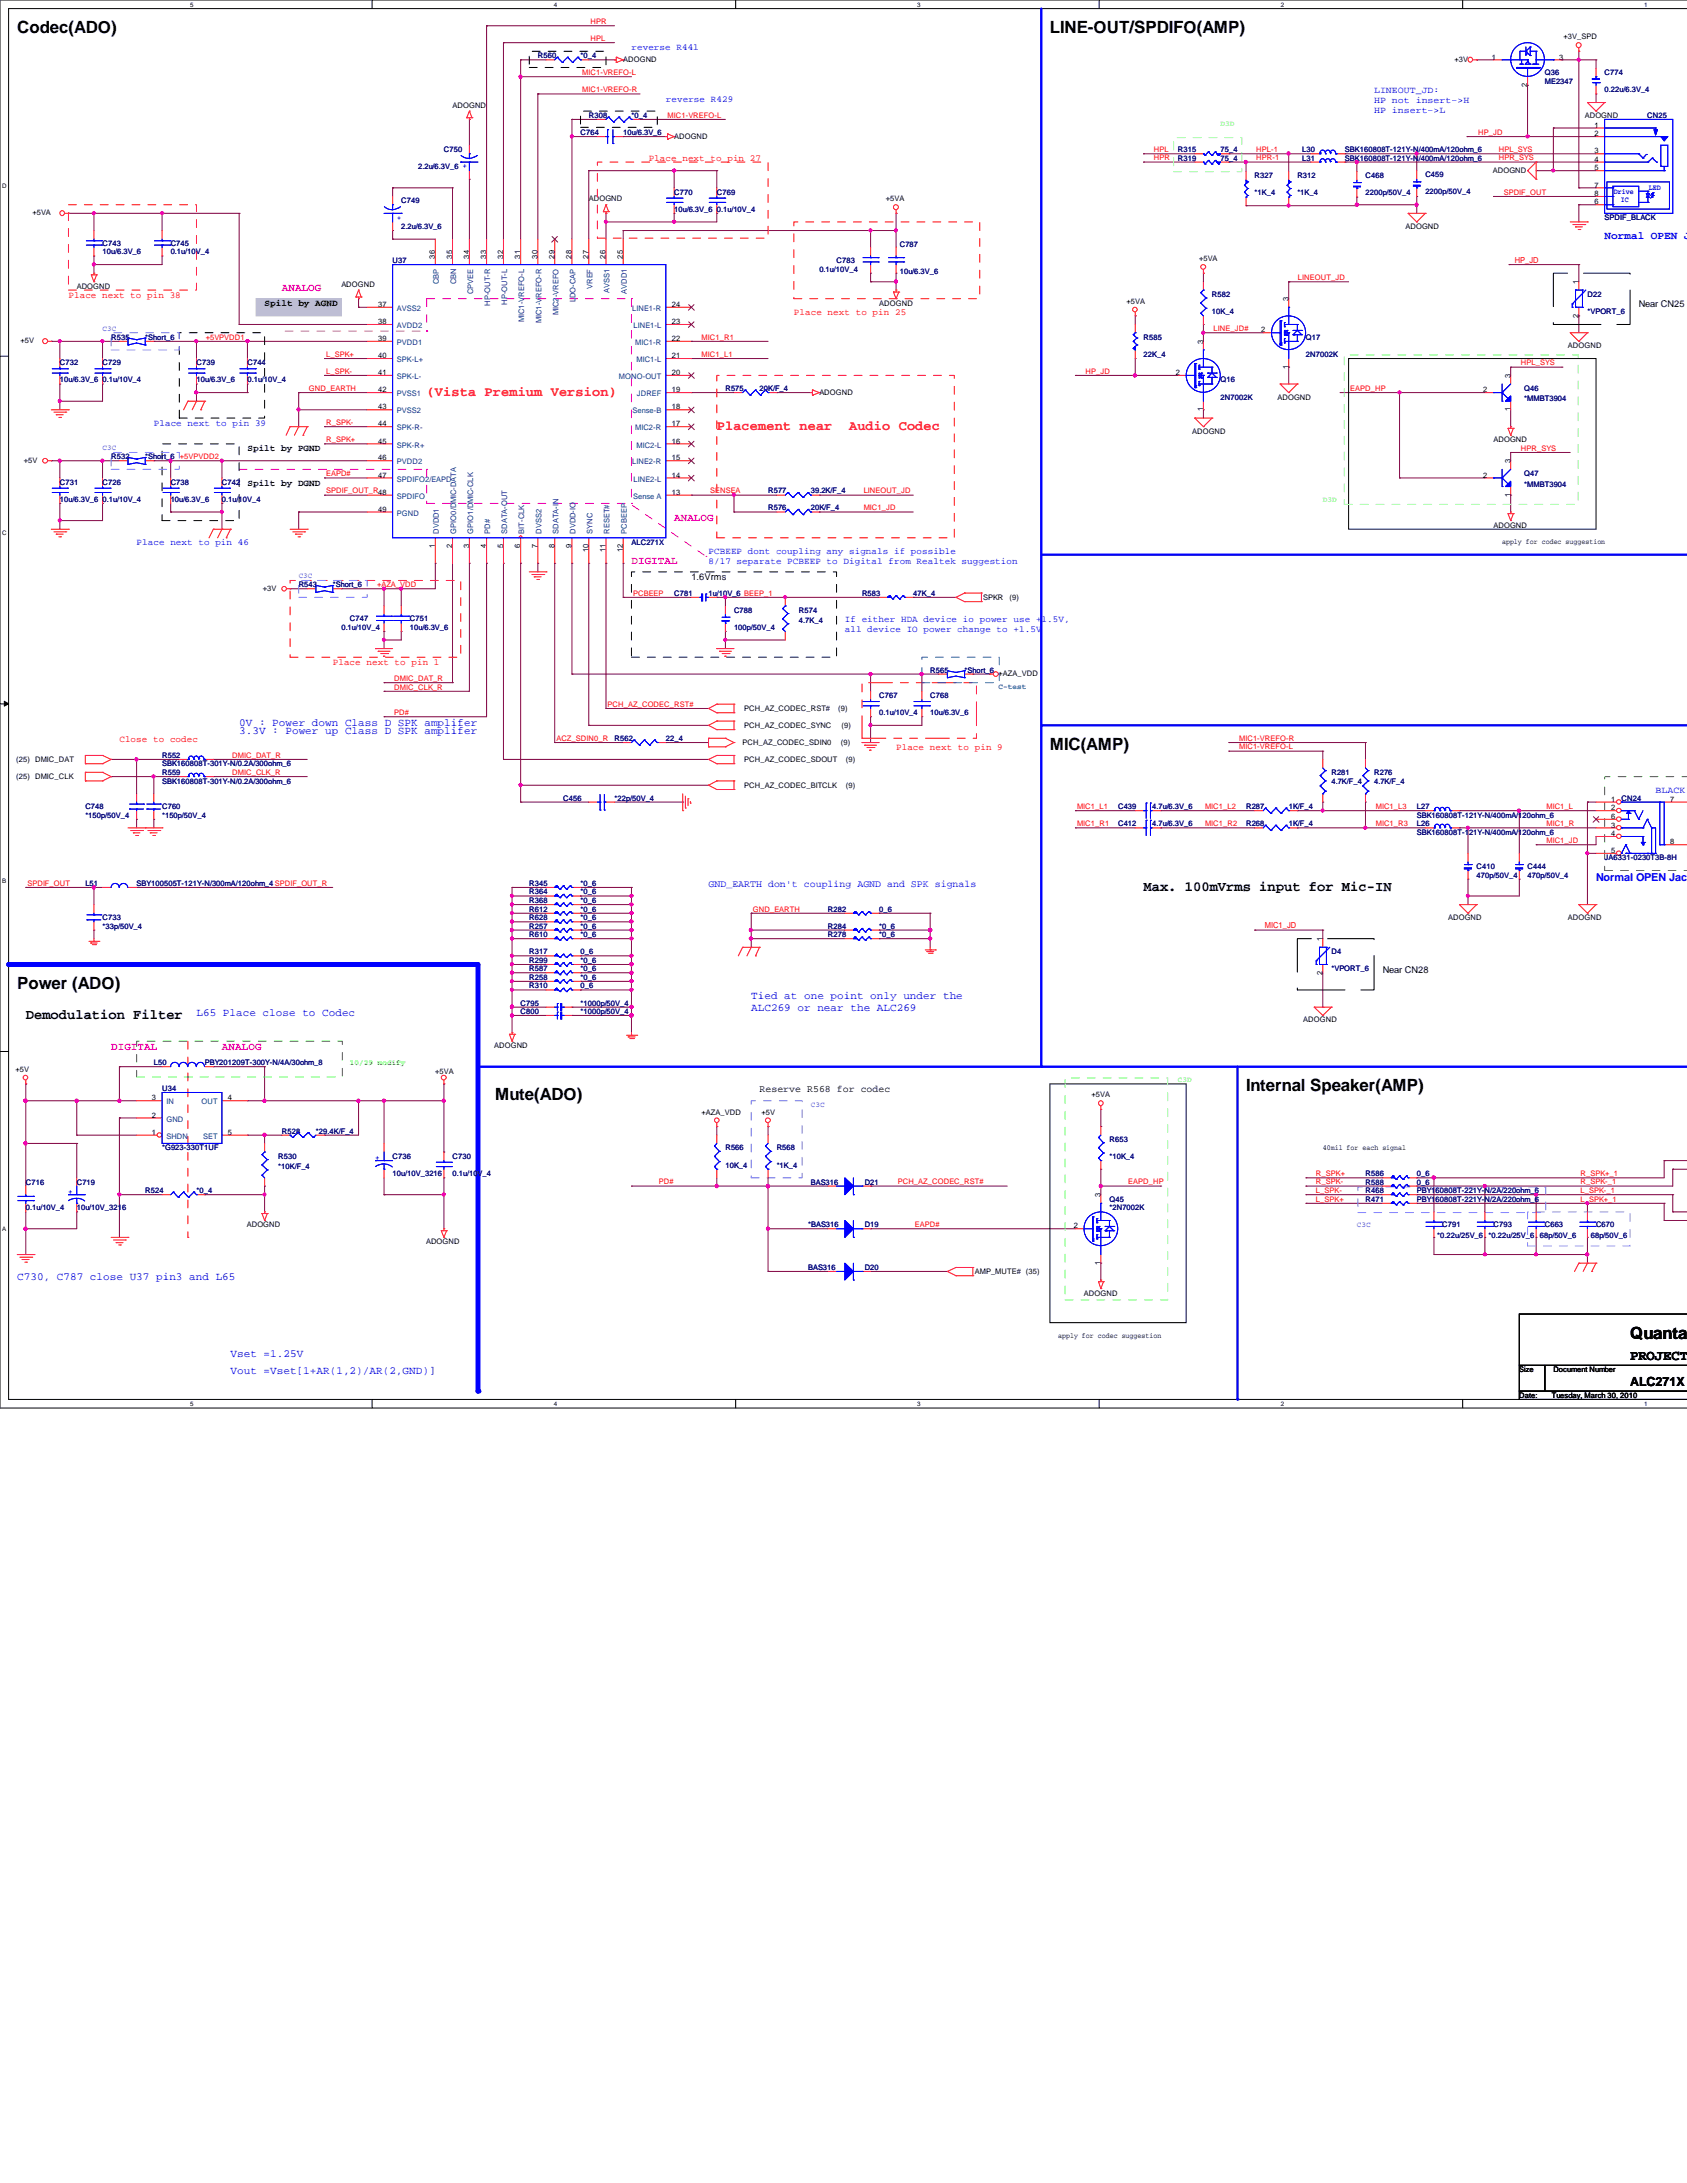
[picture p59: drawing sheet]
<svg xmlns="http://www.w3.org/2000/svg" width="216mm" height="279mm" viewBox="0 0 216 279" stroke-linecap="round" stroke-linejoin="round" font-family="sans-serif">
<defs><g id="words">
<g font-size="2.2">
<text x="2.2" y="4.2">Codec(ADO)</text>
<text x="134.4" y="4.2">LINE-OUT/SPDIFO(AMP)</text>
<text x="134.4" y="96">MIC(AMP)</text>
<text x="2.2" y="126.5">Power (ADO)</text>
<text x="63.4" y="140.8">Mute(ADO)</text>
<text x="159.5" y="139.7">Internal Speaker(AMP)</text>
<text x="208.6" y="171.3">Quanta C</text>
</g>
<g font-size="1.8">
<text x="146.3" y="114">Max. 100mVrms input for Mic-IN</text>
<text x="3.3" y="130.4">Demodulation Filter</text>
<text x="208.6" y="174.1">PROJECT</text>
</g>
<g font-size="1.7" fill="#f00">
<text x="54.6" y="50.6">(Vista Premium Version)</text>
<text x="91.7" y="55">Placement near</text>
<text x="108.7" y="55">Audio Codec</text>
</g>
<text font-size="1.6" x="208.6" y="177.4">ALC271X /</text>
<g font-size="1.4" fill="#00f">
<text x="205.4" y="30.6">Normal OPEN Ja</text>
<text x="30.6" y="92.9">0V : Power down Class D SPK amplifer</text>
<text x="30.6" y="94">3.3V : Power up Class D SPK amplifer</text>
<text x="204.3" y="112.7">Normal OPEN Jack</text>
<text x="25.1" y="130">L65 Place close to Codec</text>
<text x="96.1" y="127.8">Tied at one point only under the</text>
<text x="96.1" y="129.4">ALC269 or near the ALC269</text>
<text x="2.2" y="163.9">C730, C787 close U37 pin3 and L65</text>
<text x="29.5" y="173.7">Vset =1.25V</text>
<text x="29.5" y="175.9">Vout =Vset[1+AR(1,2)/AR(2,GND)]</text>
</g>
<g font-size="1.4" fill="#f0f">
<text x="36.1" y="37.2">ANALOG</text>
<text x="86.3" y="66.7">ANALOG</text>
<text x="80.8" y="72.1">DIGITAL</text>
<text x="14.2" y="134.4">DIGITAL</text>
<text x="28.4" y="134.4">ANALOG</text>
</g>
<text font-size="1.3" fill="#00f" x="90.7" y="113.6">GND_EARTH don't coupling AGND and SPK signals</text>
<text font-size="1.3" x="97.2" y="139.8">Reserve R568 for codec</text>
<g font-size="1.2" fill="#00f">
<text x="80.8" y="6.4">reverse R441</text>
<text x="175.9" y="11.9">LINEOUT_JD:</text>
<text x="85.2" y="13">reverse R429</text>
<text x="175.9" y="13.2">HP not insert-&gt;H</text>
<text x="175.9" y="14.5">HP insert-&gt;L</text>
<text x="19.7" y="54.5">Place next to pin 39</text>
<text x="17.5" y="69.8">Place next to pin 46</text>
<text x="90.7" y="70.9">PCBEEP dont coupling any signals if possible</text>
<text x="90.7" y="72.2">8/17 separate PCBEEP to Digital from Realtek suggestion</text>
<text x="108.1" y="79.6">If either HDA device io power use +1.5V,</text>
<text x="108.1" y="80.9">all device IO power change to +1.5V</text>
<text x="211.9" y="101.5">BLACK</text>
</g>
<g font-size="1.2" fill="#f00">
<text x="83" y="20.7">Place next to pin 27</text>
<text x="8.8" y="38.1">Place next to pin 38</text>
<text x="101.6" y="40.3">Place next to pin 25</text>
<text x="42.6" y="85.1">Place next to pin 1</text>
<text x="15.3" y="94.9">Close to codec</text>
<text x="114.7" y="96">Place next to pin 9</text>
</g>
<g font-size="1.2">
<text x="33.9" y="39.2">Spilt by AGND</text>
<text x="209.7" y="39.3">Near CN25</text>
<text x="31.7" y="57.8">Spilt by PGND</text>
<text x="31.7" y="62.1">Spilt by DGND</text>
<text x="88.5" y="74.3">1.6Vrms</text>
<text x="177" y="124.5">Near CN28</text>
</g>
<g font-size="1.1" fill="#f00">
<text x="193.9" y="33.7">HP_JD</text>
<text x="161.9" y="118.8">MIC1_JD</text>
</g>
<g font-size="1" fill="#f00">
<text x="75.6" y="3.1">HPR</text>
<text x="75.6" y="5.2">HPL</text>
<text x="74.5" y="11.8">MIC1-VREFO-R</text>
<text x="74.5" y="9.6">MIC1-VREFO-L</text>
<text x="85.4" y="15.1">MIC1-VREFO-L</text>
<text x="189.2" y="17.3">HP_JD</text>
<text x="147.7" y="19.5">HPL</text>
<text x="147.7" y="20.5">HPR</text>
<text x="160.8" y="20.5">HPR-1</text>
<text x="160.8" y="19.5">HPL-1</text>
<text x="191.8" y="19.5">HPL_SYS</text>
<text x="191.8" y="20.5">HPR_SYS</text>
<text x="192.4" y="24.9">SPDIF_OUT</text>
<text x="166.1" y="35.9">LINEOUT_JD</text>
<text x="26.3" y="43.5">+5VPVDD1</text>
<text x="41.7" y="45.7">L_SPK+</text>
<text x="41.7" y="47.8">L_SPK-</text>
<text x="89.8" y="43.5">MIC1_R1</text>
<text x="89.8" y="45.7">MIC1_L1</text>
<text x="138.9" y="47.8">HP_JD</text>
<text x="155.3" y="42.4">LINE_JD#</text>
<text x="194.6" y="46.8">HPL_SYS</text>
<text x="39.5" y="50">GND_EARTH</text>
<text x="172.8" y="50">EAPD_HP</text>
<text x="23" y="58.8">+5VPVDD2</text>
<text x="41.7" y="54.4">R_SPK-</text>
<text x="41.7" y="56.6">R_SPK+</text>
<text x="194.6" y="57.7">HPR_SYS</text>
<text x="41.7" y="61">EAPD#</text>
<text x="41.7" y="63.2">SPDIF_OUT_R48</text>
<text x="90.9" y="63.2">SENSEA</text>
<text x="110.5" y="63.2">LINEOUT_JD</text>
<text x="110.5" y="65.3">MIC1_JD</text>
<text x="48.3" y="75.1">+AZA_VDD</text>
<text x="81" y="76.2">PCBEEP</text>
<text x="50.5" y="88.3">DMIC_CLK_R</text>
<text x="50.5" y="87.2">DMIC_DAT_R</text>
<text x="50.5" y="91.5">PD#</text>
<text x="71.2" y="94.8">ACZ_SDIN0_R</text>
<text x="77.8" y="90.5">PCH_AZ_CODEC_RST#</text>
<text x="158.6" y="94.8">MIC1-VREFO-R</text>
<text x="158.6" y="95.9">MIC1-VREFO-L</text>
<text x="29.7" y="99.2">DMIC_CLK_R</text>
<text x="29.7" y="97">DMIC_DAT_R</text>
<text x="137.8" y="103.5">MIC1_L1</text>
<text x="137.8" y="105.7">MIC1_R1</text>
<text x="154.2" y="103.5">MIC1_L2</text>
<text x="154.2" y="105.7">MIC1_R2</text>
<text x="176.1" y="103.5">MIC1_L3</text>
<text x="176.1" y="105.7">MIC1_R3</text>
<text x="197.9" y="103.5">MIC1_L</text>
<text x="197.9" y="105.7">MIC1_R</text>
<text x="197.9" y="107.9">MIC1_JD</text>
<text x="3.5" y="113.4">SPDIF_OUT</text>
<text x="96.4" y="116.7">GND_EARTH</text>
<text x="84.3" y="151.6">PD#</text>
<text x="114.9" y="151.6">PCH_AZ_CODEC_RST#</text>
<text x="144.4" y="151.6">EAPD_HP</text>
<text x="168.4" y="150.5">R_SPK+</text>
<text x="168.4" y="151.6">R_SPK-</text>
<text x="168.4" y="152.7">L_SPK-</text>
<text x="168.4" y="153.8">L_SPK+</text>
<text x="202.3" y="152.7">L_SPK-_1</text>
<text x="202.3" y="151.6">R_SPK-_1</text>
<text x="202.3" y="153.8">L_SPK+_1</text>
<text x="202.3" y="150.5">R_SPK+_1</text>
<text x="117.1" y="157.1">EAPD#</text>
</g>
<g font-size="1">
<text x="200.1" y="5">+3V_SPD</text>
<text x="79.8" y="7.9">ADOGND</text>
<text x="186.1" y="7.9">+3V</text>
<text x="190.9" y="7.6">1</text>
<text x="195.5" y="11.1" transform="rotate(-90 195.5 11.1)">2</text>
<text x="199.6" y="7.6">3</text>
<text x="57.9" y="13.8">ADOGND</text>
<text x="86.3" y="17.7">ADOGND</text>
<text x="202.8" y="15.1">ADOGND</text>
<text x="204" y="17.4">2</text>
<text x="204" y="16.3">1</text>
<text x="191.1" y="22.1">ADOGND</text>
<text x="204" y="20.7">4</text>
<text x="204" y="19.6">3</text>
<text x="204" y="21.8">5</text>
<text x="4.1" y="27.6">+5VA</text>
<text x="75.4" y="25.8">ADOGND</text>
<text x="113.4" y="25.8">+5VA</text>
<text x="179.9" y="29.3">ADOGND</text>
<text x="204" y="26.2">6</text>
<text x="204" y="25.1">8</text>
<text x="204" y="24">7</text>
<text x="55.7" y="33.1" transform="rotate(-90 55.7 33.1)">36</text>
<text x="57.9" y="33.1" transform="rotate(-90 57.9 33.1)">35</text>
<text x="60" y="33.1" transform="rotate(-90 60 33.1)">34</text>
<text x="62.2" y="33.1" transform="rotate(-90 62.2 33.1)">33</text>
<text x="64.4" y="33.1" transform="rotate(-90 64.4 33.1)">32</text>
<text x="66.6" y="33.1" transform="rotate(-90 66.6 33.1)">31</text>
<text x="68.8" y="33.1" transform="rotate(-90 68.8 33.1)">30</text>
<text x="71" y="33.1" transform="rotate(-90 71 33.1)">29</text>
<text x="73.2" y="33.1" transform="rotate(-90 73.2 33.1)">28</text>
<text x="75.3" y="33.1" transform="rotate(-90 75.3 33.1)">27</text>
<text x="77.5" y="33.1" transform="rotate(-90 77.5 33.1)">26</text>
<text x="79.7" y="33.1" transform="rotate(-90 79.7 33.1)">25</text>
<text x="153.5" y="33.4">+5VA</text>
<text x="9.8" y="37">ADOGND</text>
<text x="43.7" y="36.7">ADOGND</text>
<text x="48.4" y="39.3">37</text>
<text x="48.4" y="41.5">38</text>
<text x="86" y="41.5">23</text>
<text x="86" y="39.3">24</text>
<text x="112.5" y="39.1">ADOGND</text>
<text x="144.2" y="38.9">+5VA</text>
<text x="164.9" y="38.6" transform="rotate(-90 164.9 38.6)">3</text>
<text x="202" y="40.6" transform="rotate(-90 202 40.6)">2</text>
<text x="202" y="36.4" transform="rotate(-90 202 36.4)">1</text>
<text x="2.6" y="43.9">+5V</text>
<text x="48.4" y="43.6">39</text>
<text x="48.4" y="45.8">40</text>
<text x="86" y="45.8">21</text>
<text x="86" y="43.6">22</text>
<text x="154" y="44" transform="rotate(-90 154 44)">3</text>
<text x="161.4" y="42.5">2</text>
<text x="164.9" y="47.2" transform="rotate(-90 164.9 47.2)">1</text>
<text x="200.7" y="44.6">ADOGND</text>
<text x="48.4" y="48">41</text>
<text x="48.4" y="50.2">42</text>
<text x="48.4" y="52.4">43</text>
<text x="86" y="52.4">18</text>
<text x="86" y="50.2">19</text>
<text x="86" y="48">20</text>
<text x="104.9" y="50.5">ADOGND</text>
<text x="150.5" y="48">2</text>
<text x="154" y="52.7" transform="rotate(-90 154 52.7)">1</text>
<text x="163.5" y="51.1">ADOGND</text>
<text x="189.8" y="50.2">2</text>
<text x="193.3" y="52.7" transform="rotate(-90 193.3 52.7)">1</text>
<text x="193.3" y="48.4" transform="rotate(-90 193.3 48.4)">3</text>
<text x="3" y="59.2">+5V</text>
<text x="48.4" y="54.6">44</text>
<text x="48.4" y="56.8">45</text>
<text x="48.4" y="58.9">46</text>
<text x="86" y="58.9">15</text>
<text x="86" y="56.8">16</text>
<text x="86" y="54.6">17</text>
<text x="152.6" y="55.5">ADOGND</text>
<text x="191.1" y="56.6">ADOGND</text>
<text x="193.3" y="59.3" transform="rotate(-90 193.3 59.3)">3</text>
<text x="48.4" y="61.1">47</text>
<text x="48.4" y="65.5">49</text>
<text x="86" y="63.3">13</text>
<text x="86" y="61.1">14</text>
<text x="189.8" y="61.1">2</text>
<text x="193.3" y="63.6" transform="rotate(-90 193.3 63.6)">1</text>
<text x="55.7" y="70.1" transform="rotate(-90 55.7 70.1)">1</text>
<text x="57.9" y="70.1" transform="rotate(-90 57.9 70.1)">2</text>
<text x="60" y="70.1" transform="rotate(-90 60 70.1)">3</text>
<text x="62.2" y="70.1" transform="rotate(-90 62.2 70.1)">4</text>
<text x="64.4" y="70.1" transform="rotate(-90 64.4 70.1)">5</text>
<text x="66.6" y="70.1" transform="rotate(-90 66.6 70.1)">6</text>
<text x="68.8" y="70.1" transform="rotate(-90 68.8 70.1)">7</text>
<text x="71" y="70.1" transform="rotate(-90 71 70.1)">8</text>
<text x="73.2" y="70.1" transform="rotate(-90 73.2 70.1)">9</text>
<text x="75.3" y="70.7" transform="rotate(-90 75.3 70.7)">10</text>
<text x="77.5" y="70.7" transform="rotate(-90 77.5 70.7)">11</text>
<text x="79.7" y="70.7" transform="rotate(-90 79.7 70.7)">12</text>
<text x="191.1" y="67.5">ADOGND</text>
<text x="192.2" y="69.6">apply for codec suggestion</text>
<text x="33.7" y="75.6">+3V</text>
<text x="125.8" y="76.8">SPKR</text>
<text x="129.2" y="76.8">(9)</text>
<text x="127.8" y="86.5">+AZA_VDD</text>
<text x="95" y="95.4">PCH_AZ_CODEC_SDIN0</text>
<text x="95.2" y="93.2">PCH_AZ_CODEC_SYNC</text>
<text x="95.2" y="91">PCH_AZ_CODEC_RST#</text>
<text x="107.3" y="91">(9)</text>
<text x="107.6" y="95.4">(9)</text>
<text x="107.7" y="93.2">(9)</text>
<text x="2.1" y="99.7">(25) DMIC_CLK</text>
<text x="2.1" y="97.6">(25) DMIC_DAT</text>
<text x="95.2" y="97.6">PCH_AZ_CODEC_SDOUT</text>
<text x="95.2" y="100.8">PCH_AZ_CODEC_BITCLK</text>
<text x="108.2" y="97.6">(9)</text>
<text x="108.2" y="100.8">(9)</text>
<text x="206.2" y="102.6">1</text>
<text x="206.2" y="103.7">2</text>
<text x="206.2" y="104.8">6</text>
<text x="206.2" y="105.9">3</text>
<text x="206.2" y="107">4</text>
<text x="213.7" y="102.6">7</text>
<text x="206.2" y="109.2">5</text>
<text x="213.7" y="108.1">8</text>
<text x="185.3" y="117.8">ADOGND</text>
<text x="200.7" y="117.8">ADOGND</text>
<text x="169.2" y="124.8" transform="rotate(-90 169.2 124.8)">2</text>
<text x="169.2" y="120.5" transform="rotate(-90 169.2 120.5)">1</text>
<text x="166.8" y="130.9">ADOGND</text>
<text x="2" y="137.2">+5V</text>
<text x="55.7" y="137.4">+5VA</text>
<text x="63.2" y="134.2">ADOGND</text>
<text x="19.4" y="140.8">3</text>
<text x="19.4" y="143">2</text>
<text x="29.2" y="140.8">4</text>
<text x="89.8" y="142.7">+AZA_VDD</text>
<text x="97.5" y="142.7">+5V</text>
<text x="139.7" y="140.5">+5VA</text>
<text x="19.4" y="145.2">1</text>
<text x="29.2" y="145.2">5</text>
<text x="169.3" y="147.2">40mil for each signal</text>
<text x="140.8" y="153.2" transform="rotate(-90 140.8 153.2)">3</text>
<text x="31.6" y="157.1">ADOGND</text>
<text x="54.5" y="159.3">ADOGND</text>
<text x="137.4" y="157.2">2</text>
<text x="140.8" y="161.9" transform="rotate(-90 140.8 161.9)">1</text>
<text x="124.8" y="163.1">AMP_MUTE# (35)</text>
<text x="138.7" y="165.8">ADOGND</text>
<text x="135.4" y="171.2">apply for codec suggestion</text>
<text x="194.4" y="175.6">Size</text>
<text x="194.4" y="178.9">Date:</text>
<text x="198.6" y="178.9">Tuesday, March 30, 2010</text>
<text x="198.8" y="175.6">Document Number</text>
</g>
<g font-size="1" fill="#000080">
<text x="68.8" y="7.5">R560</text>
<text x="74.3" y="7.5">*0_4</text>
<text x="197.7" y="9.7">Q36</text>
<text x="197.7" y="10.7">ME2347</text>
<text x="205.4" y="9.7">C774</text>
<text x="205.4" y="11.8">0.22u/6.3V_4</text>
<text x="74.3" y="17.3">C764</text>
<text x="75.4" y="15.1">R308</text>
<text x="79.8" y="17.3">10u/6.3V_6</text>
<text x="80.8" y="15.1">*0_4</text>
<text x="210.8" y="15.1">CN25</text>
<text x="53.5" y="21.6">2.2u/6.3V_6</text>
<text x="56.8" y="19.5">C750</text>
<text x="150.7" y="20.6">R319</text>
<text x="150.7" y="19.5">R315</text>
<text x="156.2" y="20.6">75_4</text>
<text x="156.2" y="19.5">75_4</text>
<text x="160.6" y="22.7">R327</text>
<text x="166" y="22.7">R312</text>
<text x="166.7" y="19.5">L30</text>
<text x="166.7" y="20.6">L31</text>
<text x="172.1" y="19.5">SBK160808T-121Y-N/400mA/120ohm_6</text>
<text x="172.1" y="20.6">SBK160808T-121Y-N/400mA/120ohm_6</text>
<text x="174.8" y="22.7">C468</text>
<text x="182.4" y="22.6">C459</text>
<text x="51.4" y="26">C749</text>
<text x="51.4" y="29.3">2.2u/6.3V_6</text>
<text x="86.3" y="24.9">C770</text>
<text x="86.3" y="27.1">10u/6.3V_6</text>
<text x="91.7" y="24.9">C769</text>
<text x="91.7" y="27.1">0.1u/10V_4</text>
<text x="160.6" y="25">*1K_4</text>
<text x="166" y="25">*1K_4</text>
<text x="174.8" y="25">2200p/50V_4</text>
<text x="182.4" y="24.8">2200p/50V_4</text>
<text x="205.4" y="28.2">SPDIF_BLACK</text>
<text x="13.1" y="31.5">C743</text>
<text x="13.1" y="32.6">10u/6.3V_6</text>
<text x="21.8" y="31.5">C745</text>
<text x="21.8" y="32.6">0.1u/10V_4</text>
<text x="50.2" y="33.7">U37</text>
<text x="104.9" y="34.8">0.1u/10V_4</text>
<text x="107.1" y="33.7">C783</text>
<text x="115.1" y="31.6">C787</text>
<text x="115.1" y="35.1">10u/6.3V_6</text>
<text x="155.1" y="38">R582</text>
<text x="155.1" y="40.2">10K_4</text>
<text x="203.2" y="38">D22</text>
<text x="203.2" y="40.2">*VPORT_6</text>
<text x="7.7" y="46.8">C732</text>
<text x="13.1" y="46.8">C729</text>
<text x="14.2" y="43.5">R535</text>
<text x="18.6" y="43.5">*Short_6</text>
<text x="25.1" y="46.8">C739</text>
<text x="31.7" y="46.8">C744</text>
<text x="146.3" y="43.5">R585</text>
<text x="146.3" y="45.7">22K_4</text>
<text x="167.1" y="43.5">Q17</text>
<text x="167.1" y="45.7">2N7002K</text>
<text x="7.7" y="48.9">10u/6.3V_6</text>
<text x="13.1" y="48.9">0.1u/10V_4</text>
<text x="25.1" y="48.9">10u/6.3V_6</text>
<text x="31.7" y="48.9">0.1u/10V_4</text>
<text x="92.8" y="50">R575</text>
<text x="97.2" y="50">20K/F_4</text>
<text x="156.2" y="48.9">Q16</text>
<text x="156.2" y="51.1">2N7002K</text>
<text x="195.1" y="50">Q46</text>
<text x="195.1" y="51.4">*MMBT3904</text>
<text x="14.2" y="58.8">R532</text>
<text x="18.6" y="58.8">*Short_6</text>
<text x="7.7" y="62.1">C731</text>
<text x="7.7" y="64.3">10u/6.3V_6</text>
<text x="13.1" y="62.1">C726</text>
<text x="13.1" y="64.3">0.1u/10V_4</text>
<text x="21.8" y="62.1">C738</text>
<text x="21.8" y="64.3">10u/6.3V_6</text>
<text x="28.4" y="62.1">C742</text>
<text x="28.4" y="64.3">0.1u/10V_4</text>
<text x="98.3" y="63.2">R577</text>
<text x="98.3" y="65.3">R576</text>
<text x="103.8" y="63.2">39.2K/F_4</text>
<text x="103.8" y="65.3">20K/F_4</text>
<text x="195.1" y="61">Q47</text>
<text x="195.1" y="62.3">*MMBT3904</text>
<text x="80.8" y="69.7">ALC271X</text>
<text x="38.2" y="75.2">R543</text>
<text x="42.6" y="75.2">*Short_6</text>
<text x="86.3" y="76.2">C781</text>
<text x="90.7" y="76.2">1u/10V_6 BEEP_1</text>
<text x="110.3" y="76.2">R583</text>
<text x="116.9" y="76.2">47K_4</text>
<text x="43.7" y="80.6">0.1u/10V_4</text>
<text x="44.8" y="79.5">C747</text>
<text x="52.5" y="79.5">C751</text>
<text x="52.5" y="80.6">10u/6.3V_6</text>
<text x="93.9" y="78.4">C788</text>
<text x="93.9" y="80.6">100p/50V_4</text>
<text x="102.2" y="78.4">R574</text>
<text x="102.2" y="79.8">4.7K_4</text>
<text x="112.5" y="89.4">C767</text>
<text x="119" y="89.4">C768</text>
<text x="119" y="86.1">R565</text>
<text x="123.4" y="86.1">*Short_6</text>
<text x="78.7" y="94.8">R562</text>
<text x="85.2" y="94.8">22_4</text>
<text x="112.5" y="91.6">0.1u/10V_4</text>
<text x="119" y="91.6">10u/6.3V_6</text>
<text x="20.7" y="97">R552</text>
<text x="20.7" y="98.1">SBK160808T-301Y-N/0.2A/300ohm_6</text>
<text x="20.7" y="99.2">R559</text>
<text x="20.7" y="100.3">SBK160808T-301Y-N/0.2A/300ohm_6</text>
<text x="170.4" y="99.2">R281</text>
<text x="170.4" y="100.3">4.7K/F_4</text>
<text x="175.9" y="99.2">R276</text>
<text x="175.9" y="100.3">4.7K/F_4</text>
<text x="10.9" y="103.5">C748</text>
<text x="10.9" y="104.6">*150p/50V_4</text>
<text x="20.7" y="103.5">C760</text>
<text x="20.7" y="104.6">*150p/50V_4</text>
<text x="72.1" y="102.5">C456</text>
<text x="78.7" y="102.5">*22p/50V_4</text>
<text x="143.1" y="103.5">C439</text>
<text x="143.1" y="105.7">C412</text>
<text x="147.4" y="103.5">4.7u/6.3V_6</text>
<text x="147.4" y="105.7">4.7u/6.3V_6</text>
<text x="159.5" y="103.5">R287</text>
<text x="159.5" y="105.7">R268</text>
<text x="164.9" y="103.5">1K/F_4</text>
<text x="164.9" y="105.7">1K/F_4</text>
<text x="181.3" y="105.7">L26</text>
<text x="181.3" y="106.8">SBK160808T-121Y-N/400mA/120ohm_6</text>
<text x="181.3" y="103.5">L27</text>
<text x="181.3" y="104.6">SBK160808T-121Y-N/400mA/120ohm_6</text>
<text x="207.5" y="102.5">CN24</text>
<text x="10.9" y="113.4">L51</text>
<text x="17.5" y="113.4">SBY100505T-121Y-N/300mA/120ohm_4 SPDIF_OUT_R</text>
<text x="67.7" y="113.4">R345</text>
<text x="74.3" y="113.4">*0_6</text>
<text x="189" y="111.2">C410</text>
<text x="189" y="112.3">470p/50V_4</text>
<text x="195.5" y="111.2">C444</text>
<text x="195.5" y="112.3">470p/50V_4</text>
<text x="205.4" y="110.1">JA6331-0230T3B-8H</text>
<text x="13.1" y="117.8">C733</text>
<text x="13.1" y="118.9">*33p/50V_4</text>
<text x="67.7" y="117.8">R628</text>
<text x="67.7" y="114.5">R364</text>
<text x="67.7" y="118.9">R257</text>
<text x="67.7" y="115.6">R368</text>
<text x="67.7" y="116.7">R612</text>
<text x="67.7" y="119.9">R610</text>
<text x="74.3" y="117.8">*0_6</text>
<text x="74.3" y="114.5">*0_6</text>
<text x="74.3" y="118.9">*0_6</text>
<text x="74.3" y="115.6">*0_6</text>
<text x="74.3" y="116.7">*0_6</text>
<text x="74.3" y="119.9">*0_6</text>
<text x="106" y="116.7">R282</text>
<text x="106" y="119.9">R278</text>
<text x="106" y="118.9">R284</text>
<text x="112.5" y="116.7">0_6</text>
<text x="112.5" y="119.9">*0_6</text>
<text x="112.5" y="118.9">*0_6</text>
<text x="67.7" y="123.2">R299</text>
<text x="67.7" y="125.4">R258</text>
<text x="67.7" y="124.3">R587</text>
<text x="67.7" y="122.1">R317</text>
<text x="74.3" y="123.2">*0_6</text>
<text x="74.3" y="125.4">*0_6</text>
<text x="74.3" y="124.3">*0_6</text>
<text x="74.3" y="122.1">0_6</text>
<text x="170.4" y="122.1">D4</text>
<text x="170.4" y="124.3">*VPORT_6</text>
<text x="66.6" y="129.8">C800</text>
<text x="66.6" y="128.7">C795</text>
<text x="67.7" y="126.5">R310</text>
<text x="74.3" y="126.5">0_6</text>
<text x="74.3" y="129.8">*1000p/50V_4</text>
<text x="74.3" y="128.7">*1000p/50V_4</text>
<text x="19.7" y="136.3">L50</text>
<text x="26.2" y="136.3">PBY201209T-300Y-N/4A/30ohm_8</text>
<text x="20.7" y="139.6">U34</text>
<text x="20.7" y="147.2">*G923-330T1UF</text>
<text x="35.6" y="148.3">R530</text>
<text x="35.6" y="149.6">*10K/F_4</text>
<text x="36.1" y="145.1">R528</text>
<text x="40.4" y="145.1">*29.4K/F_4</text>
<text x="50.2" y="148.3">C736</text>
<text x="57.9" y="148.3">C730</text>
<text x="92.8" y="147.2">R566</text>
<text x="92.8" y="149.4">10K_4</text>
<text x="99.4" y="147.2">R568</text>
<text x="99.4" y="149.4">*1K_4</text>
<text x="142" y="146.2">R653</text>
<text x="142" y="148.3">*10K_4</text>
<text x="3.3" y="151.6">C716</text>
<text x="3.3" y="154.9">0.1u/10V_4</text>
<text x="9.8" y="151.6">C719</text>
<text x="9.8" y="154.9">10u/10V_3216</text>
<text x="18.6" y="152.7">R524</text>
<text x="25.1" y="152.7">*0_4</text>
<text x="50.2" y="150.5">10u/10V_3216</text>
<text x="57.9" y="150.5">0.1u/10V_4</text>
<text x="103.8" y="151.6">BAS316</text>
<text x="110.7" y="151.6">D21</text>
<text x="142" y="153.8">Q45</text>
<text x="142" y="154.9">*2N7002K</text>
<text x="174.8" y="150.5">R586</text>
<text x="174.8" y="152.7">R468</text>
<text x="174.8" y="151.6">R588</text>
<text x="174.8" y="153.8">R471</text>
<text x="181.3" y="150.5">0_6</text>
<text x="181.3" y="152.7">PBY160808T-221Y-N/2A/220ohm_6</text>
<text x="181.3" y="151.6">0_6</text>
<text x="181.3" y="153.8">PBY160808T-221Y-N/2A/220ohm_6</text>
<text x="103.4" y="157.1">*BAS316</text>
<text x="110.7" y="157.1">D19</text>
<text x="183.9" y="158.5">*0.22u/25V_6</text>
<text x="184.6" y="157.1">C791</text>
<text x="190.5" y="158.5">*0.22u/25V_6</text>
<text x="191.1" y="157.1">C793</text>
<text x="197.1" y="158.5">68p/50V_6</text>
<text x="197.7" y="157.1">C663</text>
<text x="203.6" y="158.5">68p/50V_6</text>
<text x="204.3" y="157.1">C670</text>
<text x="103.4" y="162.6">BAS316</text>
<text x="110.7" y="162.6">D20</text>
</g>
<g font-size="1" fill="#80ff80">
<text x="156.2" y="16.1">D3D</text>
<text x="169.3" y="64.2">D3D</text>
<text x="150.7" y="138.5">C3D</text>
</g>
<g font-size="1" fill="#00f">
<text x="59.7" y="21" transform="rotate(-180 59.7 21)">+</text>
<text x="51.4" y="27.6" transform="rotate(-180 51.4 27.6)">+</text>
<text x="206.5" y="24.8">Drive</text>
<text x="207.4" y="25.8">IC</text>
<text x="211" y="24.3">LED</text>
<text x="48" y="148.5">+</text>
<text x="8.8" y="152.9">+</text>
</g>
<g font-size="1" fill="#004080">
<text x="50.8" y="39.8">AVSS2</text>
<text x="50.8" y="42">AVDD2</text>
<text x="56.2" y="36.4" transform="rotate(-90 56.2 36.4)">CBP</text>
<text x="58.4" y="36.4" transform="rotate(-90 58.4 36.4)">CBN</text>
<text x="60.5" y="37.6" transform="rotate(-90 60.5 37.6)">CPVEE</text>
<text x="62.7" y="39.1" transform="rotate(-90 62.7 39.1)">HP-OUT-R</text>
<text x="64.9" y="39" transform="rotate(-90 64.9 39)">HP-OUT-L</text>
<text x="67.1" y="41.2" transform="rotate(-90 67.1 41.2)">MIC1-VREFO-L</text>
<text x="69.3" y="41.4" transform="rotate(-90 69.3 41.4)">MIC1-VREFO-R</text>
<text x="71.5" y="40.3" transform="rotate(-90 71.5 40.3)">MIC2-VREFO</text>
<text x="73.7" y="38.7" transform="rotate(-90 73.7 38.7)">LDO-CAP</text>
<text x="75.8" y="37" transform="rotate(-90 75.8 37)">VREF</text>
<text x="78" y="37.5" transform="rotate(-90 78 37.5)">AVSS1</text>
<text x="80.2" y="37.6" transform="rotate(-90 80.2 37.6)">AVDD1</text>
<text x="80.9" y="39.8">LINE1-R</text>
<text x="81.1" y="42">LINE1-L</text>
<text x="50.8" y="44.2">PVDD1</text>
<text x="50.8" y="46.4">SPK-L+</text>
<text x="81.3" y="44.2">MIC1-R</text>
<text x="81.4" y="46.4">MIC1-L</text>
<text x="50.8" y="48.5">SPK-L-</text>
<text x="50.8" y="50.7">PVSS1</text>
<text x="50.8" y="52.9">PVSS2</text>
<text x="79.2" y="48.5">MONO-OUT</text>
<text x="80.9" y="52.9">Sense-B</text>
<text x="81.5" y="50.7">JDREF</text>
<text x="50.8" y="55.1">SPK-R-</text>
<text x="50.8" y="57.3">SPK-R+</text>
<text x="50.8" y="59.4">PVDD2</text>
<text x="80.9" y="59.4">LINE2-R</text>
<text x="81.3" y="55.1">MIC2-R</text>
<text x="81.4" y="57.3">MIC2-L</text>
<text x="50.8" y="61.6">SPDIFO2/EAPD</text>
<text x="50.8" y="63.8">SPDIFO</text>
<text x="50.8" y="66">PGND</text>
<text x="81" y="63.8">Sense A</text>
<text x="81.1" y="61.6">LINE2-L</text>
<text x="56.2" y="68.3" transform="rotate(-90 56.2 68.3)">DVDD1</text>
<text x="58.4" y="68.3" transform="rotate(-90 58.4 68.3)">GPIO0/DMIC-DATA</text>
<text x="60.5" y="68.3" transform="rotate(-90 60.5 68.3)">GPIO1/DMIC-CLK</text>
<text x="62.7" y="68.3" transform="rotate(-90 62.7 68.3)">PD#</text>
<text x="64.9" y="68.3" transform="rotate(-90 64.9 68.3)">SDATA-OUT</text>
<text x="67.1" y="68.3" transform="rotate(-90 67.1 68.3)">BIT-CLK</text>
<text x="69.3" y="68.3" transform="rotate(-90 69.3 68.3)">DVSS2</text>
<text x="71.5" y="68.3" transform="rotate(-90 71.5 68.3)">SDATA-IN</text>
<text x="73.7" y="68.3" transform="rotate(-90 73.7 68.3)">DVDD-IO</text>
<text x="75.8" y="68.3" transform="rotate(-90 75.8 68.3)">SYNC</text>
<text x="78" y="68.3" transform="rotate(-90 78 68.3)">RESET#</text>
<text x="80.2" y="68.3" transform="rotate(-90 80.2 68.3)">PCBEEP</text>
<text x="21.3" y="141.4">IN</text>
<text x="21.3" y="143.6">GND</text>
<text x="25.8" y="141.4">OUT</text>
<text x="21.3" y="145.8">SHDN</text>
<text x="26" y="145.8">SET</text>
</g>
<g font-size="1" fill="#8080ff">
<text x="13.1" y="42.4">C3C</text>
<text x="13.1" y="57.7">C3C</text>
<text x="38.2" y="74">C3C</text>
<text x="103.8" y="141.7">C3C</text>
<text x="173.7" y="157.1">C3C</text>
</g>
<text font-size="1" fill="#008080" x="127.8" y="88.2">C-test</text>
<text font-size="1" fill="#0f0" x="44.8" y="136.3">10/29 modify</text>
<g font-size=".8">
<text x="24.3" y=".8">5</text>
<text x="70.9" y=".8">4</text>
<text x="117.4" y=".8">3</text>
<text x="163.9" y=".8">2</text>
<text x="210.4" y=".8">1</text>
<text x=".3" y="24">D</text>
<text x=".3" y="68.5">C</text>
<text x=".3" y="113">B</text>
<text x=".3" y="157.5">A</text>
<text x="24.3" y="180">5</text>
<text x="70.9" y="180">4</text>
<text x="117.4" y="180">3</text>
<text x="163.9" y="180">2</text>
<text x="210.4" y="180">1</text>
</g>
</g></defs>
<path d="M215.9 0h-215.9v180.2h215.9M215.9 1.1h-214.8v178h214.8" fill="none" stroke="#000" stroke-width=".13"/>
<g fill="#fff">
<path d="M24.3 .1h.5v.9h-.5z"/>
<path d="M24.3 179.2h.5v.9h-.5z"/>
</g>
<path d="M47.6 0v1.1M47.6 179.1v1.1" fill="none" stroke="#000" stroke-width=".13"/>
<g fill="#fff">
<path d="M70.9 .1h.4v.9h-.4z"/>
<path d="M70.9 179.2h.4v.9h-.4z"/>
</g>
<path d="M94.1 0v1.1M94.1 179.1v1.1" fill="none" stroke="#000" stroke-width=".13"/>
<g fill="#fff">
<path d="M117.4 .1h.4v.9h-.4z"/>
<path d="M117.4 179.2h.4v.9h-.4z"/>
</g>
<path d="M140.7 0v1.1M140.7 179.1v1.1" fill="none" stroke="#000" stroke-width=".13"/>
<g fill="#fff">
<path d="M163.9 .1h.4v.9h-.4z"/>
<path d="M163.9 179.2h.4v.9h-.4z"/>
</g>
<path d="M187.2 0v1.1M187.2 179.1v1.1" fill="none" stroke="#000" stroke-width=".13"/>
<g fill="#fff">
<path d="M210.4 .1h.5v.9h-.5z"/>
<path d="M210.4 179.2h.5v.9h-.5z"/>
<path d="M.3 23.3h.5v.9h-.5z"/>
<path d="M.3 67.8h.5v.9h-.5z"/>
</g>
<path d="M0 45.6h1.1" fill="none" stroke="#000" stroke-width=".13"/>
<path d="M.3 112.3h.5v.9h-.5z" fill="#fff"/>
<path d="M0 90.1h1.1M.6 89.7l.5 .4-.5 .3z" fill="none" stroke="#000" stroke-width=".13"/>
<path d="M.6 89.7l.5 .4-.5 .3z" fill="#000"/>
<path d="M.3 156.8h.5v.9h-.5z" fill="#fff"/>
<path d="M0 134.6h1.1" fill="none" stroke="#000" stroke-width=".13"/>
<path d="M68.8 12h.1M68.8 12v18.6M50.2 24h.1M50.2 24v1.1M13.1 43.7h.1M13.1 43.7h2.2" fill="none" stroke="#800040" stroke-width=".13"/>
<path d="M13 43.5h.2v.3l-.1 .1-.1-.1z" fill-rule="evenodd" fill="#f0f"/>
<path d="M13 43.5h.2v.3l-.1 .1-.1-.1z" fill="none" stroke="#f0f" stroke-width=".13"/>
<path d="M62.3 3.3h.1M62.3 3.3v27.3M25.1 50.2h6.6M31.7 50.2h.1" fill="none" stroke="#800040" stroke-width=".13"/>
<path d="M25 50.1h.2l.1 .1-.1 .1-.1 .1-.1-.1z" fill-rule="evenodd" fill="#f0f"/>
<path d="M25 50.1h.2l.1 .1-.1 .1-.1 .1-.1-.1z" fill="none" stroke="#f0f" stroke-width=".13"/>
<path d="M111.4 86.3h.1M111.4 86.3v2.2M118 86.3h.1M118 86.3h2.1" fill="none" stroke="#800040" stroke-width=".13"/>
<path d="M117.8 86.1h.3l.1 .2-.1 .1-.2 .1-.1-.1z" fill-rule="evenodd" fill="#f0f"/>
<path d="M117.8 86.1h.3l.1 .2-.1 .1-.2 .1-.1-.1z" fill="none" stroke="#f0f" stroke-width=".13"/>
<path d="M60.1 72.1h.1M60.1 72.1v16.4M79.8 72.1h.1M79.8 72.1v4.4M93.9 63.4h.1M93.9 63.4h5.5" fill="none" stroke="#800040" stroke-width=".13"/>
<path d="M93.8 63.2h.2v.3h-.1h-.1z" fill-rule="evenodd" fill="#f0f"/>
<path d="M93.8 63.2h.2v.3h-.1h-.1z" fill="none" stroke="#f0f" stroke-width=".13"/>
<path d="M31.7 43.7h.1M31.7 43.7v2.2M66.6 72.1h.1M66.6 72.1v28.4" fill="none" stroke="#800040" stroke-width=".13"/>
<path d="M66.5 100.3h.2v.3l-.1 .1-.1-.1z" fill-rule="evenodd" fill="#f0f"/>
<path d="M66.5 100.3h.2v.3l-.1 .1-.1-.1z" fill="none" stroke="#f0f" stroke-width=".13"/>
<path d="M73.2 86.3h.1M73.2 86.3h38.2" fill="none" stroke="#800040" stroke-width=".13"/>
<path d="M111.3 86.1h.2v.3l-.1 .1-.1-.1z" fill-rule="evenodd" fill="#f0f"/>
<path d="M111.3 86.1h.2v.3l-.1 .1-.1-.1z" fill="none" stroke="#f0f" stroke-width=".13"/>
<path d="M93.9 63.4h.1M93.9 65.5h.1M93.9 63.4v2.1M93.9 65.5h5.5M111.4 92.8h.1M111.4 92.8v2.2M118 86.3h.1M118 86.3v2.2" fill="none" stroke="#800040" stroke-width=".13"/>
<path d="M111.3 92.7h.2v.2l-.1 .1-.1-.1z" fill-rule="evenodd" fill="#f0f"/>
<path d="M111.3 92.7h.2v.2l-.1 .1-.1-.1z" fill="none" stroke="#f0f" stroke-width=".13"/>
<g fill="none" stroke="#800040" stroke-width=".13">
<path d="M38.2 50.2h.1M38.2 52.5h.1M38.2 50.2h8.8M38.2 50.2v2.3M38.2 52.5h8.8M62.3 72.1h.1M62.3 72.1v19.6h-13.2M75.4 72.1h.1M75.4 72.1v20.7M49.1 91.7h.1M64.4 97.2h.1M64.4 97.2h26.3"/>
<path d="M111.4 91.7h.1M111.4 92.8h.1M111.4 91.7v1.1M111.4 92.8h6.6"/>
</g>
<path d="M38.1 52.3h.2v.2l-.1 .1-.1-.1z" fill-rule="evenodd" fill="#f0f"/>
<path d="M38.1 52.3h.2v.2l-.1 .1-.1-.1z" fill="none" stroke="#f0f" stroke-width=".13"/>
<g fill="none" stroke="#800040" stroke-width=".13">
<path d="M60.1 15.3h.1M60.1 15.3v3.3M60.1 22.9h.1M60.1 22.9v7.7M79.8 29.5h.1M79.8 29.5h31.6M25.1 50.2h.1M25.1 43.7h.1M25.1 43.7v2.2M25.1 50.2v1.2M38.2 52.5h.1M38.2 52.5v2.1"/>
<path d="M88.5 43.7h.1M88.5 43.7h9.8M28.4 64.4h.1M28.4 64.4v1.1M73.2 72.1h.1M73.2 72.1v14.2M104.9 63.4h.1M104.9 63.4h12M75.4 92.8h.1M75.4 92.8h15.3"/>
</g>
<path d="M25 43.5h.2l.1 .1-.1 .2-.1 .1-.1-.1z" fill-rule="evenodd" fill="#f0f"/>
<path d="M25 43.5h.2l.1 .1-.1 .2-.1 .1-.1-.1z" fill="none" stroke="#f0f" stroke-width=".13"/>
<path d="M111.4 29.5h.1M111.4 36.1h.1M111.4 29.5v2.2M111.4 36.1h3.3M114.7 29.5h.1M114.7 36.1h.1M114.7 29.5v2.2M114.7 36.1v1M88.5 45.9h.1M88.5 45.9h9.8M77.6 72.1h.1M77.6 72.1v18.6" fill="none" stroke="#800040" stroke-width=".13"/>
<path d="M114.5 35.9h.3v.3h-.2h-.1z" fill-rule="evenodd" fill="#f0f"/>
<path d="M114.5 35.9h.3v.3h-.2h-.1z" fill="none" stroke="#f0f" stroke-width=".13"/>
<path d="M49.1 81.9h.1M49.1 81.9h2.3" fill="none" stroke="#800040" stroke-width=".13"/>
<path d="M49 81.8h.3v.2l-.2 .1-.1-.1z" fill-rule="evenodd" fill="#f0f"/>
<path d="M49 81.8h.3v.2l-.2 .1-.1-.1z" fill="none" stroke="#f0f" stroke-width=".13"/>
<g fill="none" stroke="#800040" stroke-width=".13">
<path d="M45.9 39.3h.1M45.9 38.2h.1M45.9 39.3h1.1M45.9 38.2v1.1M57.9 24h.1M57.9 24v6.6M77.6 28.4h.1M77.6 28.4v2.2M79.8 29.5h.1M79.8 29.5v1.1M21.8 59h.1M21.8 59v2.2"/>
<path d="M28.4 59h.1M28.4 59v2.2M99.4 50.2h.1M99.4 50.2h4.4M28.4 65.5h.1M28.4 65.5v2.2M104.9 65.5h.1M104.9 65.5h12M77.6 90.7h.1M77.6 90.7h13.1"/>
</g>
<path d="M28.2 65.4h.3v.2l-.1 .1-.2-.1z" fill-rule="evenodd" fill="#f0f"/>
<path d="M28.2 65.4h.3v.2l-.1 .1-.2-.1z" fill="none" stroke="#f0f" stroke-width=".13"/>
<path d="M77.6 28.4h.1M77.6 28.4h8.7M88.5 50.2h.1M88.5 50.2h5.4M68.8 72.1h.1M68.8 72.1v1.1" fill="none" stroke="#800040" stroke-width=".13"/>
<path d="M86.1 28.2h.3l.1 .2-.1 .1-.1 .1-.2-.1z" fill-rule="evenodd" fill="#f0f"/>
<path d="M86.1 28.2h.3l.1 .2-.1 .1-.1 .1-.2-.1z" fill="none" stroke="#f0f" stroke-width=".13"/>
<path d="M77.4 28.2h.3v.3l-.2 .1-.1-.1z" fill-rule="evenodd" fill="#f0f"/>
<path d="M77.4 28.2h.3v.3l-.2 .1-.1-.1z" fill="none" stroke="#f0f" stroke-width=".13"/>
<g fill="none" stroke="#800040" stroke-width=".13">
<path d="M77.6 27.3h.1M77.6 27.3v1.1M86.3 27.3h.1M86.3 28.4h.1M86.3 27.3v1.1M86.3 28.4h5.4M111.4 35h.1M111.4 29.5h.1M111.4 35v1.1M111.4 29.5h3.3M114.7 35h.1M114.7 35v1.1"/>
<path d="M41.5 45.9h.1M41.5 48h.1M41.5 54.6h.1M41.5 45.9h5.5M41.5 48h5.5M41.5 54.6h5.5"/>
</g>
<path d="M111.3 29.3h.2v.3l-.1 .1-.1-.1z" fill-rule="evenodd" fill="#f0f"/>
<path d="M111.3 29.3h.2v.3l-.1 .1-.1-.1z" fill="none" stroke="#f0f" stroke-width=".13"/>
<path d="M50.2 30.6h.1M50.2 30.6h5.5M43.7 75.4h.1M43.7 75.4h5.4M49.1 75.4h.1M49.1 75.4v2.2" fill="none" stroke="#800040" stroke-width=".13"/>
<path d="M49 75.2h.3v.3l-.2 .1-.1-.1z" fill-rule="evenodd" fill="#f0f"/>
<path d="M49 75.2h.3v.3l-.2 .1-.1-.1z" fill="none" stroke="#f0f" stroke-width=".13"/>
<g fill="none" stroke="#800040" stroke-width=".13">
<path d="M62.3 3.3h.1M62.3 3.3h16.4M75.4 21.8h.1M75.4 21.8h10.9M91.7 27.3h.1M91.7 21.8h.1M91.7 21.8v2.2M91.7 27.3v1.1M114.7 27.3h.1M114.7 27.3v2.2M41.5 56.8h.1M41.5 56.8h5.5"/>
<path d="M49.1 75.4h.1M49.1 75.4h2.3M51.4 75.4h.1M51.4 75.4v2.2M64.4 72.1h.1M64.4 72.1v25.1M88.5 63.4h.1M88.5 63.4h5.4M111.4 86.3h.1M111.4 86.3h6.6M118 91.7h.1M118 91.7v1.1"/>
</g>
<path d="M114.5 29.3h.3v.3l-.2 .1-.1-.1z" fill-rule="evenodd" fill="#f0f"/>
<path d="M114.5 29.3h.3v.3l-.2 .1-.1-.1z" fill="none" stroke="#f0f" stroke-width=".13"/>
<path d="M50.2 29.5h.1M50.2 29.5v1.1M51.4 75.4h.1M51.4 75.4h4.3" fill="none" stroke="#800040" stroke-width=".13"/>
<path d="M51.2 75.2h.3v.3l-.2 .1-.1-.1z" fill-rule="evenodd" fill="#f0f"/>
<path d="M51.2 75.2h.3v.3l-.2 .1-.1-.1z" fill="none" stroke="#f0f" stroke-width=".13"/>
<path d="M86.3 21.8h.1M86.3 21.8h5.4" fill="none" stroke="#800040" stroke-width=".13"/>
<path d="M86.1 21.7h.3l.1 .1-.1 .1-.1 .1-.2-.1z" fill-rule="evenodd" fill="#f0f"/>
<path d="M86.1 21.7h.3l.1 .1-.1 .1-.1 .1-.2-.1z" fill="none" stroke="#f0f" stroke-width=".13"/>
<g fill="none" stroke="#800040" stroke-width=".13">
<path d="M64.4 5.5h.1M64.4 5.5v25.1M64.4 5.5h14.3M68.8 12h.1M68.8 12h13.1M50.2 24h.1M50.2 24h7.7M75.4 21.8h.1M75.4 21.8v8.8M86.3 21.8h.1M86.3 21.8v2.2M28.4 59h.1"/>
<path d="M28.4 59h18.6M38.2 65.5h.1M38.2 65.5h8.8M38.2 65.5v2.2M41.5 61.2h.1M41.5 61.2h5.5M55.7 72.1h.1M55.7 72.1v3.3M71 72.1h.1M71 72.1v22.9M49.1 81.9h.1M49.1 88.5h.1"/>
<path d="M49.1 80.8h.1M49.1 80.8v2.2M49.1 88.5h11M51.4 80.8h.1M51.4 80.8v1.1M71 95h.1M71 95h8.8M85.2 95h.1M85.2 95h5.5M66.6 100.5h.1M66.6 100.5h24.1"/>
</g>
<path d="M28.2 58.8h.3v.3l-.1 .1-.2-.1z" fill-rule="evenodd" fill="#f0f"/>
<path d="M28.2 58.8h.3v.3l-.1 .1-.2-.1z" fill="none" stroke="#f0f" stroke-width=".13"/>
<path d="M92.8 76.5h.1M92.8 76.5h7.7" fill="none" stroke="#800040" stroke-width=".13"/>
<path d="M92.7 76.3h.2v.2l-.1 .1-.1-.1z" fill-rule="evenodd" fill="#f0f"/>
<path d="M92.7 76.3h.2v.2l-.1 .1-.1-.1z" fill="none" stroke="#f0f" stroke-width=".13"/>
<path d="M79.8 76.5h.1M79.8 76.5h8.7M116.9 76.5h.1M116.9 76.5h5.4M92.8 81.9h.1M92.8 81.9h7.7" fill="none" stroke="#800040" stroke-width=".13"/>
<path d="M92.7 81.8h.2v.2l-.1 .1-.1-.1z" fill-rule="evenodd" fill="#f0f"/>
<path d="M92.7 81.8h.2v.2l-.1 .1-.1-.1z" fill="none" stroke="#f0f" stroke-width=".13"/>
<path d="M91.7 76.5h.1M91.7 76.5h1.1M92.8 76.5h.1M92.8 76.5v1.1M100.5 76.5h.1M100.5 76.5h12M92.8 80.8h.1M92.8 81.9h.1M92.8 80.8v2.2" fill="none" stroke="#800040" stroke-width=".13"/>
<path d="M100.3 76.3h.3v.2l-.1 .1-.2-.1z" fill-rule="evenodd" fill="#f0f"/>
<path d="M100.3 76.3h.3v.2l-.1 .1-.2-.1z" fill="none" stroke="#f0f" stroke-width=".13"/>
<path d="M31.7 43.7h.1M31.7 43.7h15.3M57.9 72.1v15.3M49.1 87.4h.1M49.1 87.4h8.8M57.9 87.4h.1" fill="none" stroke="#800040" stroke-width=".13"/>
<path d="M31.5 43.5h.3l.1 .1-.1 .2-.1 .1-.2-.1z" fill-rule="evenodd" fill="#f0f"/>
<path d="M31.5 43.5h.3l.1 .1-.1 .2-.1 .1-.2-.1z" fill="none" stroke="#f0f" stroke-width=".13"/>
<path d="M96.1 116.9h.1M96.1 119h.1M96.1 116.9h12M96.1 119h12M119 116.9h.1M119 116.9v2.1M96.1 120.1h.1M96.1 120.1v1.1M96.1 120.1h12M112.5 120.1h.1M112.5 120.1h6.5" fill="none" stroke="#800040" stroke-width=".13"/>
<path d="M95.9 120h.3l.1 .1-.1 .1-.1 .1-.2-.1z" fill-rule="evenodd" fill="#f0f"/>
<path d="M95.9 120h.3l.1 .1-.1 .1-.1 .1-.2-.1z" fill="none" stroke="#f0f" stroke-width=".13"/>
<path d="M96.1 116.9h.1M96.1 116.9v2.1M119 119h.1M119 119v1.1" fill="none" stroke="#800040" stroke-width=".13"/>
<path d="M118.9 120h.3l.1 .1-.1 .1-.2 .1-.1-.1z" fill-rule="evenodd" fill="#f0f"/>
<path d="M118.9 120h.3l.1 .1-.1 .1-.2 .1-.1-.1z" fill="none" stroke="#f0f" stroke-width=".13"/>
<path d="M118.9 118.9h.3l.1 .1-.1 .2-.2 .1-.1-.1z" fill-rule="evenodd" fill="#f0f"/>
<path d="M118.9 118.9h.3l.1 .1-.1 .2-.2 .1-.1-.1z" fill="none" stroke="#f0f" stroke-width=".13"/>
<path d="M112.5 119h.1M112.5 119h6.5" fill="none" stroke="#800040" stroke-width=".13"/>
<path d="M118.9 118.9h.3l.1 .1-.1 .2-.2 .1-.1-.1z" fill-rule="evenodd" fill="#f0f"/>
<path d="M118.9 118.9h.3l.1 .1-.1 .2-.2 .1-.1-.1z" fill="none" stroke="#f0f" stroke-width=".13"/>
<path d="M112.5 116.9h.1M112.5 116.9h6.5M65.5 128.9h.1M65.5 126.7h.1M65.5 128.9h4.4M65.5 126.7v2.2" fill="none" stroke="#800040" stroke-width=".13"/>
<path d="M65.4 128.7h.2v.3l-.1 .1-.1-.1z" fill-rule="evenodd" fill="#f0f"/>
<path d="M65.4 128.7h.2v.3l-.1 .1-.1-.1z" fill="none" stroke="#f0f" stroke-width=".13"/>
<path d="M65.4 126.5h.2v.3l-.1 .1-.1-.1z" fill-rule="evenodd" fill="#f0f"/>
<path d="M65.4 126.5h.2v.3l-.1 .1-.1-.1z" fill="none" stroke="#f0f" stroke-width=".13"/>
<path d="M80.8 124.5h.1M80.8 124.5v1.1" fill="none" stroke="#800040" stroke-width=".13"/>
<path d="M80.7 125.4h.3v.2v.1l-.2 .1-.1-.1z" fill-rule="evenodd" fill="#f0f"/>
<path d="M80.7 125.4h.3v.2v.1l-.2 .1-.1-.1z" fill="none" stroke="#f0f" stroke-width=".13"/>
<path d="M80.7 124.3h.3v.2v.1l-.2 .1-.1-.1z" fill-rule="evenodd" fill="#f0f"/>
<path d="M80.7 124.3h.3v.2v.1l-.2 .1-.1-.1z" fill="none" stroke="#f0f" stroke-width=".13"/>
<path d="M80.8 125.6h.1M80.8 125.6v1.1" fill="none" stroke="#800040" stroke-width=".13"/>
<path d="M80.7 125.4h.3v.2v.1l-.2 .1-.1-.1z" fill-rule="evenodd" fill="#f0f"/>
<path d="M80.7 125.4h.3v.2v.1l-.2 .1-.1-.1z" fill="none" stroke="#f0f" stroke-width=".13"/>
<path d="M65.5 122.3h.1M65.5 122.3v1.1" fill="none" stroke="#800040" stroke-width=".13"/>
<path d="M65.4 122.2h.2v.2l-.1 .1-.1-.1z" fill-rule="evenodd" fill="#f0f"/>
<path d="M65.4 122.2h.2v.2l-.1 .1-.1-.1z" fill="none" stroke="#f0f" stroke-width=".13"/>
<path d="M80.8 128.9h.1M80.8 128.9v1.1" fill="none" stroke="#800040" stroke-width=".13"/>
<path d="M80.7 129.8h.3v.2v.1l-.2 .1-.1-.1z" fill-rule="evenodd" fill="#f0f"/>
<path d="M80.7 129.8h.3v.2v.1l-.2 .1-.1-.1z" fill="none" stroke="#f0f" stroke-width=".13"/>
<path d="M65.5 123.4h.1M65.5 124.5h.1M65.5 125.6h.1M65.5 124.5h4.4M65.5 123.4h4.4M65.5 125.6v1.1M74.3 124.5h.1M74.3 124.5h6.5" fill="none" stroke="#800040" stroke-width=".13"/>
<path d="M65.4 125.4h.2v.3l-.1 .1-.1-.1z" fill-rule="evenodd" fill="#f0f"/>
<path d="M65.4 125.4h.2v.3l-.1 .1-.1-.1z" fill="none" stroke="#f0f" stroke-width=".13"/>
<path d="M65.5 130h.1M65.5 130v2.2" fill="none" stroke="#800040" stroke-width=".13"/>
<path d="M65.4 129.8h.2v.3l-.1 .1-.1-.1z" fill-rule="evenodd" fill="#f0f"/>
<path d="M65.4 129.8h.2v.3l-.1 .1-.1-.1z" fill="none" stroke="#f0f" stroke-width=".13"/>
<path d="M80.8 130h.1M80.8 130v2.2" fill="none" stroke="#800040" stroke-width=".13"/>
<path d="M80.7 129.8h.3v.2v.1l-.2 .1-.1-.1z" fill-rule="evenodd" fill="#f0f"/>
<path d="M80.7 129.8h.3v.2v.1l-.2 .1-.1-.1z" fill="none" stroke="#f0f" stroke-width=".13"/>
<path d="M73.2 128.9h.1M73.2 128.9h7.6" fill="none" stroke="#800040" stroke-width=".13"/>
<path d="M80.7 128.7h.3v.2v.1l-.2 .1-.1-.1z" fill-rule="evenodd" fill="#f0f"/>
<path d="M80.7 128.7h.3v.2v.1l-.2 .1-.1-.1z" fill="none" stroke="#f0f" stroke-width=".13"/>
<path d="M65.5 130h.1M65.5 130h4.4M80.8 126.7h.1M80.8 126.7v2.2" fill="none" stroke="#800040" stroke-width=".13"/>
<path d="M80.7 126.5h.3v.2v.1l-.2 .1-.1-.1z" fill-rule="evenodd" fill="#f0f"/>
<path d="M80.7 126.5h.3v.2v.1l-.2 .1-.1-.1z" fill="none" stroke="#f0f" stroke-width=".13"/>
<path d="M65.5 124.5h.1M65.5 124.5v1.1" fill="none" stroke="#800040" stroke-width=".13"/>
<path d="M65.4 124.3h.2v.3l-.1 .1-.1-.1z" fill-rule="evenodd" fill="#f0f"/>
<path d="M65.4 124.3h.2v.3l-.1 .1-.1-.1z" fill="none" stroke="#f0f" stroke-width=".13"/>
<path d="M65.5 122.3h.1M65.5 126.7h.1M65.5 125.6h.1M65.5 122.3h4.4M65.5 126.7h4.4M65.5 125.6h4.4M74.3 122.3h.1M74.3 126.7h.1M74.3 122.3h6.5M74.3 126.7h6.5M80.8 122.3h.1M80.8 122.3v1.1" fill="none" stroke="#800040" stroke-width=".13"/>
<path d="M80.7 122.2h.3v.1v.1l-.2 .1-.1-.1z" fill-rule="evenodd" fill="#f0f"/>
<path d="M80.7 122.2h.3v.1v.1l-.2 .1-.1-.1z" fill="none" stroke="#f0f" stroke-width=".13"/>
<path d="M65.5 123.4h.1M65.5 123.4v1.1" fill="none" stroke="#800040" stroke-width=".13"/>
<path d="M65.4 123.2h.2v.3l-.1 .1-.1-.1z" fill-rule="evenodd" fill="#f0f"/>
<path d="M65.4 123.2h.2v.3l-.1 .1-.1-.1z" fill="none" stroke="#f0f" stroke-width=".13"/>
<path d="M80.8 123.4h.1M80.8 123.4v1.1" fill="none" stroke="#800040" stroke-width=".13"/>
<path d="M80.7 123.2h.3v.2v.1l-.2 .1-.1-.1z" fill-rule="evenodd" fill="#f0f"/>
<path d="M80.7 123.2h.3v.2v.1l-.2 .1-.1-.1z" fill="none" stroke="#f0f" stroke-width=".13"/>
<path d="M74.3 123.4h.1M74.3 123.4h6.5" fill="none" stroke="#800040" stroke-width=".13"/>
<path d="M80.7 123.2h.3v.2v.1l-.2 .1-.1-.1z" fill-rule="evenodd" fill="#f0f"/>
<path d="M80.7 123.2h.3v.2v.1l-.2 .1-.1-.1z" fill="none" stroke="#f0f" stroke-width=".13"/>
<path d="M65.5 128.9h.1M65.5 128.9v1.1M73.2 130h.1M73.2 130h7.6M74.3 125.6h.1M74.3 125.6h6.5" fill="none" stroke="#800040" stroke-width=".13"/>
<path d="M65.4 128.7h.2v.3l-.1 .1-.1-.1z" fill-rule="evenodd" fill="#f0f"/>
<path d="M65.4 128.7h.2v.3l-.1 .1-.1-.1z" fill="none" stroke="#f0f" stroke-width=".13"/>
<path d="M96.1 119h.1M96.1 119v1.1M119 120.1h.1M119 120.1v1.1" fill="none" stroke="#800040" stroke-width=".13"/>
<path d="M95.9 118.9h.3l.1 .1-.1 .2-.1 .1-.2-.1z" fill-rule="evenodd" fill="#f0f"/>
<path d="M95.9 118.9h.3l.1 .1-.1 .2-.1 .1-.2-.1z" fill="none" stroke="#f0f" stroke-width=".13"/>
<g fill="none" stroke="#800040" stroke-width=".13">
<path d="M202.1 7.7h.1M202.1 7.7v16.3M204.3 7.7h.1M204.3 7.7v1.1M164.9 36.1h.1M164.9 36.1h7.7M193.1 33.9h.1M193.1 33.9h9M137.6 48h.1M137.6 48h13.1M145.3 40.4h.1M145.3 45.9h.1"/>
<path d="M145.3 48h.1M145.3 40.4v1.1M145.3 45.9v2.1"/>
</g>
<path d="M145.1 47.9h.3l.1 .1-.1 .2-.2 .1-.1-.1z" fill-rule="evenodd" fill="#f0f"/>
<path d="M145.1 47.9h.3l.1 .1-.1 .2-.2 .1-.1-.1z" fill="none" stroke="#f0f" stroke-width=".13"/>
<path d="M154 35h.1M154 35v1.1M154 52.5h.1M154 42.6h.1M154 42.6v1.1M154 52.5v1" fill="none" stroke="#800040" stroke-width=".13"/>
<path d="M153.8 42.4h.3v.3l-.1 .1-.2-.1z" fill-rule="evenodd" fill="#f0f"/>
<path d="M153.8 42.4h.3v.3l-.1 .1-.2-.1z" fill="none" stroke="#f0f" stroke-width=".13"/>
<path d="M172.1 19.7h.1M172.1 19.7h32.2M181.3 19.7h.1M164.9 36.1h.1M164.9 36.1v2.1M154 42.6h.1M154 41.5h.1M154 42.6h7.7M154 41.5v1.1M164.9 47h.1M164.9 47v2.1" fill="none" stroke="#800040" stroke-width=".13"/>
<path d="M181.2 19.5h.2v.3l-.1 .1-.1-.1z" fill-rule="evenodd" fill="#f0f"/>
<path d="M181.2 19.5h.2v.3l-.1 .1-.1-.1z" fill="none" stroke="#f0f" stroke-width=".13"/>
<g fill="none" stroke="#800040" stroke-width=".13">
<path d="M164.9 19.7h.1M164.9 19.7h2.9M181.3 19.7h.1M181.3 19.7v2.1M198.8 16.4h.1M198.8 16.4h5.5M173.7 20.7h.1M173.7 20.7v1.3M173.7 20.7h30.6M198.8 21.8h.1M198.8 21.8h5.5M202.1 24h.1"/>
<path d="M202.1 24h2.2"/>
</g>
<path d="M173.5 20.6h.3l.1 .1-.1 .2-.1 .1-.2-.1z" fill-rule="evenodd" fill="#f0f"/>
<path d="M173.5 20.6h.3l.1 .1-.1 .2-.1 .1-.2-.1z" fill="none" stroke="#f0f" stroke-width=".13"/>
<path d="M164.9 19.7h.1M164.9 19.7v2.3M164.9 26.3h.1M164.9 26.3h8.8M181.3 26.2h.1M181.3 26.2v1.1" fill="none" stroke="#800040" stroke-width=".13"/>
<path d="M164.8 26.2h.2v.2l-.1 .1-.1-.1z" fill-rule="evenodd" fill="#f0f"/>
<path d="M164.8 26.2h.2v.2l-.1 .1-.1-.1z" fill="none" stroke="#f0f" stroke-width=".13"/>
<path d="M159.5 26.3h.1M159.5 20.7h.1M159.5 26.3h5.4M159.5 20.7v1.3M159.5 20.7h8.3M173.7 25.2h.1M173.7 25.2v1" fill="none" stroke="#800040" stroke-width=".13"/>
<path d="M159.3 20.6h.3v.3l-.2 .1-.1-.1z" fill-rule="evenodd" fill="#f0f"/>
<path d="M159.3 20.6h.3v.3l-.2 .1-.1-.1z" fill="none" stroke="#f0f" stroke-width=".13"/>
<path d="M202.1 6.6h.1M202.1 6.6v1.1M172.1 20.7h.1M172.1 20.7h1.6M202.1 26.2h.1M202.1 26.2h2.2M202.1 26.2v2.2" fill="none" stroke="#800040" stroke-width=".13"/>
<path d="M201.9 7.5h.3v.3h-.2h-.1z" fill-rule="evenodd" fill="#f0f"/>
<path d="M201.9 7.5h.3v.3h-.2h-.1z" fill="none" stroke="#f0f" stroke-width=".13"/>
<path d="M146.3 19.7h.1M146.3 19.7h6.6M157.3 19.7h.1M157.3 19.7h7.6M189 7.7h.1M189 7.7h2.1M146.3 20.7h.1M146.3 20.7h6.6M157.3 20.7h.1M157.3 20.7h2.2" fill="none" stroke="#800040" stroke-width=".13"/>
<path d="M164.8 19.5h.2v.3l-.1 .1-.1-.1z" fill-rule="evenodd" fill="#f0f"/>
<path d="M164.8 19.5h.2v.3l-.1 .1-.1-.1z" fill="none" stroke="#f0f" stroke-width=".13"/>
<path d="M195.5 10.9h.1M195.5 17.5h.1M195.5 10.9v6.6M195.5 17.5h8.8M204.3 12h.1M204.3 12v1.1M191.1 25.1h.1M191.1 25.1h13.2" fill="none" stroke="#800040" stroke-width=".13"/>
<path d="M195.3 17.3h.3l.1 .1-.1 .2-.1 .1-.2-.1z" fill-rule="evenodd" fill="#f0f"/>
<path d="M195.3 17.3h.3l.1 .1-.1 .2-.1 .1-.2-.1z" fill="none" stroke="#f0f" stroke-width=".13"/>
<path d="M198.8 16.4h.1M198.8 16.4v5.4M202.1 7.7h.1M202.1 7.7h2.2M202.1 33.9h.1M202.1 33.9v2.2" fill="none" stroke="#800040" stroke-width=".13"/>
<path d="M198.6 21.7h.3v.2l-.1 .1-.2-.1z" fill-rule="evenodd" fill="#f0f"/>
<path d="M198.6 21.7h.3v.2l-.1 .1-.2-.1z" fill="none" stroke="#f0f" stroke-width=".13"/>
<g fill="none" stroke="#800040" stroke-width=".13">
<path d="M199.9 7.7h.1M199.9 7.7h2.2M196.6 21.8h.1M196.6 21.8h2.2M202.1 40.4h.1M202.1 40.4v2.2M167.1 150.7h.1M167.1 151.8h.1M167.1 150.7h9.9M167.1 151.8h9.9M181.3 152.9h.1M181.3 150.7h.1"/>
<path d="M181.3 152.9h32.8M181.3 150.7h2.2M183.5 150.7h.1M183.5 150.7v4.4M196.6 152.9h.1"/>
</g>
<path d="M196.4 152.7h.3v.3l-.1 .1-.2-.1z" fill-rule="evenodd" fill="#f0f"/>
<path d="M196.4 152.7h.3v.3l-.1 .1-.2-.1z" fill="none" stroke="#f0f" stroke-width=".13"/>
<path d="M167.1 152.9h.1M167.1 152.9h9.9M203.2 154h.1M203.2 154h9.8" fill="none" stroke="#800040" stroke-width=".13"/>
<path d="M203 153.8h.3v.3l-.2 .1-.1-.1z" fill-rule="evenodd" fill="#f0f"/>
<path d="M203 153.8h.3v.3l-.2 .1-.1-.1z" fill="none" stroke="#f0f" stroke-width=".13"/>
<path d="M190 151.8h.1M190 151.8h24.1" fill="none" stroke="#800040" stroke-width=".13"/>
<path d="M189.9 151.7h.3v.1v.1l-.2 .1-.1-.1z" fill-rule="evenodd" fill="#f0f"/>
<path d="M189.9 151.7h.3v.1v.1l-.2 .1-.1-.1z" fill="none" stroke="#f0f" stroke-width=".13"/>
<path d="M167.1 154h.1M167.1 154h9.9M181.3 154h.1M181.3 154h21.9M196.6 158.4h.1M196.6 158.4v2.2M203.2 154h.1M203.2 154v1.1" fill="none" stroke="#800040" stroke-width=".13"/>
<path d="M196.4 160.4h.3v.3h-.1h-.2z" fill-rule="evenodd" fill="#f0f"/>
<path d="M196.4 160.4h.3v.3h-.1h-.2z" fill="none" stroke="#f0f" stroke-width=".13"/>
<path d="M183.5 150.7h.1M183.5 150.7h29.5" fill="none" stroke="#800040" stroke-width=".13"/>
<path d="M183.3 150.6h.3l.1 .1-.1 .1-.1 .1-.2-.1z" fill-rule="evenodd" fill="#f0f"/>
<path d="M183.3 150.6h.3l.1 .1-.1 .1-.1 .1-.2-.1z" fill="none" stroke="#f0f" stroke-width=".13"/>
<path d="M190 151.8h.1M190 158.4h.1M190 151.8v3.3M190 158.4v2.2M196.6 152.9h.1M196.6 152.9v2.2M203.2 158.4h.1M203.2 158.4v2.2" fill="none" stroke="#800040" stroke-width=".13"/>
<path d="M189.9 160.4h.3v.1v.2h-.2h-.1z" fill-rule="evenodd" fill="#f0f"/>
<path d="M189.9 160.4h.3v.1v.2h-.2h-.1z" fill="none" stroke="#f0f" stroke-width=".13"/>
<path d="M181.3 151.8h.1M181.3 151.8h8.7M183.5 160.6h6.5M190 160.6h.1M203.2 160.6h.1M203.2 160.6v1.1" fill="none" stroke="#800040" stroke-width=".13"/>
<path d="M203 160.4h.3v.3h-.2h-.1z" fill-rule="evenodd" fill="#f0f"/>
<path d="M203 160.4h.3v.3h-.2h-.1z" fill="none" stroke="#f0f" stroke-width=".13"/>
<g fill="none" stroke="#800040" stroke-width=".13">
<path d="M157.3 95h.1M157.3 96.1h.1M157.3 95h17.5M157.3 96.1h12M169.3 96.1h.1M169.3 96.1v1.1M174.8 95h.1M174.8 95v2.2M137.6 103.8h.1M137.6 106h.1M137.6 106h7.7M137.6 103.8h7.7"/>
<path d="M148.5 103.8h.1M148.5 106h.1M148.5 106h12.1M148.5 103.8h12.1M166 106h.1M166 103.8h.1M166 103.8h16.4M169.3 102.7h.1M169.3 103.8h.1M169.3 102.7v1.1M174.8 102.7h.1M174.8 102.7v3.3h-8.8"/>
</g>
<path d="M169.1 103.6h.3v.3h-.2h-.1z" fill-rule="evenodd" fill="#f0f"/>
<path d="M169.1 103.6h.3v.3h-.2h-.1z" fill="none" stroke="#f0f" stroke-width=".13"/>
<path d="M203.2 109.2h.1M203.2 109.2v6.6" fill="none" stroke="#800040" stroke-width=".13"/>
<path d="M203 109.1h.3v.2l-.2 .1-.1-.1z" fill-rule="evenodd" fill="#f0f"/>
<path d="M203 109.1h.3v.2l-.2 .1-.1-.1z" fill="none" stroke="#f0f" stroke-width=".13"/>
<path d="M194.4 112.5h.1M194.4 103.8h.1M194.4 103.8v5.4M194.4 112.5v2.2M194.4 103.8h9.9M203.2 102.7h.1M203.2 102.7h1.1" fill="none" stroke="#800040" stroke-width=".13"/>
<path d="M194.2 103.6h.3l.1 .1-.1 .2h-.1h-.2z" fill-rule="evenodd" fill="#f0f"/>
<path d="M194.2 103.6h.3l.1 .1-.1 .2h-.1h-.2z" fill="none" stroke="#f0f" stroke-width=".13"/>
<path d="M186.8 106h.1M186.8 106h17.5M187.9 106h.1M187.9 106v3.2" fill="none" stroke="#800040" stroke-width=".13"/>
<path d="M187.7 105.8h.3v.3h-.2h-.1z" fill-rule="evenodd" fill="#f0f"/>
<path d="M187.7 105.8h.3v.3h-.2h-.1z" fill="none" stroke="#f0f" stroke-width=".13"/>
<path d="M186.8 103.8h.1M186.8 103.8h7.6M187.9 112.5h.1M187.9 114.7h.1M187.9 112.5v2.2M187.9 114.7h6.5" fill="none" stroke="#800040" stroke-width=".13"/>
<path d="M187.7 114.5h.3v.3l-.2 .1-.1-.1z" fill-rule="evenodd" fill="#f0f"/>
<path d="M187.7 114.5h.3v.3l-.2 .1-.1-.1z" fill="none" stroke="#f0f" stroke-width=".13"/>
<path d="M174.8 106h.1M174.8 106h7.6" fill="none" stroke="#800040" stroke-width=".13"/>
<path d="M174.6 105.8h.3v.3h-.2h-.1z" fill-rule="evenodd" fill="#f0f"/>
<path d="M174.6 105.8h.3v.3h-.2h-.1z" fill="none" stroke="#f0f" stroke-width=".13"/>
<g fill="none" stroke="#800040" stroke-width=".13">
<path d="M3.3 113.6h.1M3.3 113.6h9.8M12 113.6h.1M12 119h.1M12 113.6v2.2M12 119v1.1M160.6 119h.1M160.6 119h8.7M169.3 119h.1M169.3 119v1.1M187.9 114.7h.1M187.9 114.7v1.1"/>
<path d="M169.3 128.9h.1M169.3 124.5v4.4"/>
</g>
<path d="M11.9 113.4h.2v.3l-.1 .1-.1-.1z" fill-rule="evenodd" fill="#f0f"/>
<path d="M11.9 113.4h.2v.3l-.1 .1-.1-.1z" fill="none" stroke="#f0f" stroke-width=".13"/>
<g fill="none" stroke="#800040" stroke-width=".13">
<path d="M41.5 63.4h.1M41.5 63.4h5.5M17.5 97.2h.1M17.5 97.2v4.4M19.7 99.4h.1M19.7 99.4h3.2M19.7 99.4v2.2M27.3 99.4h.1M27.3 99.4h12M17.5 113.6h.1M17.5 104.9h.1M17.5 113.6h25.1"/>
<path d="M17.5 104.9v1.1M19.7 104.9h.1M19.7 104.9v1.1"/>
</g>
<path d="M19.5 99.2h.3l.1 .2-.1 .1-.2 .1-.1-.1z" fill-rule="evenodd" fill="#f0f"/>
<path d="M19.5 99.2h.3l.1 .2-.1 .1-.2 .1-.1-.1z" fill="none" stroke="#f0f" stroke-width=".13"/>
<path d="M14.2 99.4h.1M14.2 99.4h5.5M17.5 97.2h.1M17.5 97.2h5.4" fill="none" stroke="#800040" stroke-width=".13"/>
<path d="M17.3 97h.3v.3l-.2 .1-.1-.1z" fill-rule="evenodd" fill="#f0f"/>
<path d="M17.3 97h.3v.3l-.2 .1-.1-.1z" fill="none" stroke="#f0f" stroke-width=".13"/>
<g fill="none" stroke="#800040" stroke-width=".13">
<path d="M14.2 97.2h.1M14.2 97.2h3.3M27.3 97.2h.1M27.3 97.2h12M213 148.5h.1M213 156.2h.1M213 154h.1M213 148.5v2.2M213 154v2.2M213 148.5h2.9M213 156.2h2.9M214.1 149.6h.1"/>
<path d="M214.1 155.1h.1M214.1 152.9h.1M214.1 149.6h1.8M214.1 149.6v2.2M214.1 152.9v2.2M214.1 155.1h1.8M190 160.6h13.2M196.6 160.6h.1M203.2 160.6h.1"/>
</g>
<path d="M203 160.4h.3v.3h-.2h-.1z" fill-rule="evenodd" fill="#f0f"/>
<path d="M203 160.4h.3v.3h-.2h-.1z" fill="none" stroke="#f0f" stroke-width=".13"/>
<path d="M173.7 26.2h.1M173.7 26.2h7.6" fill="none" stroke="#800040" stroke-width=".13"/>
<path d="M181.2 26.1h.2v.2l-.1 .1-.1-.1z" fill-rule="evenodd" fill="#f0f"/>
<path d="M181.2 26.1h.2v.2l-.1 .1-.1-.1z" fill="none" stroke="#f0f" stroke-width=".13"/>
<path d="M173.5 26.1h.3l.1 .1-.1 .1-.1 .1-.2-.1z" fill-rule="evenodd" fill="#f0f"/>
<path d="M173.5 26.1h.3l.1 .1-.1 .1-.1 .1-.2-.1z" fill="none" stroke="#f0f" stroke-width=".13"/>
<path d="M173.7 26.2h.1M173.7 26.2v.1M181.3 25.1h.1M181.3 25.1v1.1M98.3 151.8h.1M98.3 151.8h7.7" fill="none" stroke="#800040" stroke-width=".13"/>
<path d="M98.1 151.7h.3v.2l-.1 .1-.2-.1z" fill-rule="evenodd" fill="#f0f"/>
<path d="M98.1 151.7h.3v.2l-.1 .1-.2-.1z" fill="none" stroke="#f0f" stroke-width=".13"/>
<path d="M98.3 157.3h.1M98.3 157.3h7.7M98.3 157.3v5.4" fill="none" stroke="#800040" stroke-width=".13"/>
<path d="M98.1 157.1h.3v.3l-.1 .1-.2-.1z" fill-rule="evenodd" fill="#f0f"/>
<path d="M98.1 157.1h.3v.3l-.1 .1-.2-.1z" fill="none" stroke="#f0f" stroke-width=".13"/>
<path d="M74.3 119h.1M74.3 119h6.5M111.4 157.3h.1M111.4 151.8h.1M111.4 157.3h26.2M111.4 151.8h17.5M98.3 162.7h.1M98.3 162.7h7.7M111.4 162.7h.1M111.4 162.7h9.8" fill="none" stroke="#800040" stroke-width=".13"/>
<path d="M80.7 118.9h.3v.1v.2l-.2 .1-.1-.1z" fill-rule="evenodd" fill="#f0f"/>
<path d="M80.7 118.9h.3v.1v.2l-.2 .1-.1-.1z" fill="none" stroke="#f0f" stroke-width=".13"/>
<path d="M80.8 120.1h.1M80.8 120.1v2.2" fill="none" stroke="#800040" stroke-width=".13"/>
<path d="M80.7 120h.3v.1v.1l-.2 .1-.1-.1z" fill-rule="evenodd" fill="#f0f"/>
<path d="M80.7 120h.3v.1v.1l-.2 .1-.1-.1z" fill="none" stroke="#f0f" stroke-width=".13"/>
<path d="M66.6 9.8h.1M66.6 9.8v20.8M65.5 119h.1M65.5 119h4.4M65.5 119v1.1M65.5 120.1h.1M65.5 120.1h4.4M74.3 120.1h.1M74.3 120.1h6.5" fill="none" stroke="#800040" stroke-width=".13"/>
<path d="M66.5 9.7h.2v.3h-.1h-.1z" fill-rule="evenodd" fill="#f0f"/>
<path d="M66.5 9.7h.2v.3h-.1h-.1z" fill="none" stroke="#f0f" stroke-width=".13"/>
<path d="M66.6 9.8h.1M66.6 9.8h14.2M73.2 17.5h.1M73.2 17.5v13.1" fill="none" stroke="#800040" stroke-width=".13"/>
<path d="M73 17.3h.3v.3l-.1 .1-.2-.1z" fill-rule="evenodd" fill="#f0f"/>
<path d="M73 17.3h.3v.3l-.1 .1-.2-.1z" fill="none" stroke="#f0f" stroke-width=".13"/>
<path d="M80.8 119h.1M80.8 119v1.1M65.5 120.1h.1M65.5 120.1v2.2" fill="none" stroke="#800040" stroke-width=".13"/>
<path d="M65.4 120h.2v.2l-.1 .1-.1-.1z" fill-rule="evenodd" fill="#f0f"/>
<path d="M65.4 120h.2v.2l-.1 .1-.1-.1z" fill="none" stroke="#f0f" stroke-width=".13"/>
<path d="M12 27.3h.1M12 27.3h8.7M20.7 27.3h.1M20.7 27.3v2.2" fill="none" stroke="#800040" stroke-width=".13"/>
<path d="M11.9 27.1h.2v.3l-.1 .1-.1-.1z" fill-rule="evenodd" fill="#f0f"/>
<path d="M11.9 27.1h.2v.3l-.1 .1-.1-.1z" fill="none" stroke="#f0f" stroke-width=".13"/>
<path d="M8.8 27.3h.1M8.8 27.3h3.2M12 27.3h.1M12 33.9h.1M12 27.3v2.2M12 33.9v1.1M12 33.9h8.7" fill="none" stroke="#800040" stroke-width=".13"/>
<path d="M11.9 33.7h.2v.3h-.1h-.1z" fill-rule="evenodd" fill="#f0f"/>
<path d="M11.9 33.7h.2v.3h-.1h-.1z" fill="none" stroke="#f0f" stroke-width=".13"/>
<path d="M12 32.8h.1M12 32.8v1.1M20.7 32.8h.1M20.7 27.3h.1M20.7 32.8v1.1M20.7 27.3h9.9M30.6 27.3h.1M30.6 27.3v14.2M30.6 41.5h.1M30.6 41.5h16.4" fill="none" stroke="#800040" stroke-width=".13"/>
<path d="M20.6 27.1h.3l.1 .2-.1 .1-.2 .1-.1-.1z" fill-rule="evenodd" fill="#f0f"/>
<path d="M20.6 27.1h.3l.1 .2-.1 .1-.2 .1-.1-.1z" fill="none" stroke="#f0f" stroke-width=".13"/>
<path d="M19.7 43.7h.1M19.7 43.7h12M21.8 59h.1M21.8 59h6.6M31.7 43.7h.1" fill="none" stroke="#800040" stroke-width=".13"/>
<path d="M21.7 58.8h.3v.3l-.2 .1-.1-.1z" fill-rule="evenodd" fill="#f0f"/>
<path d="M21.7 58.8h.3v.3l-.2 .1-.1-.1z" fill="none" stroke="#f0f" stroke-width=".13"/>
<path d="M13.1 59h.1M13.1 59h2.2M21.8 65.5h.1M21.8 64.4v1.1" fill="none" stroke="#800040" stroke-width=".13"/>
<path d="M13 58.8h.2v.3l-.1 .1-.1-.1z" fill-rule="evenodd" fill="#f0f"/>
<path d="M13 58.8h.2v.3l-.1 .1-.1-.1z" fill="none" stroke="#f0f" stroke-width=".13"/>
<path d="M7.7 43.7h.1M7.7 49.1h.1M7.7 51.4h.1M7.7 43.7v2.2M7.7 49.1v2.3M7.7 51.4h5.4M13.1 43.7h.1M13.1 43.7v2.2M19.7 59h.1M19.7 59h2.1M31.7 49.1h.1M31.7 49.1v1.1" fill="none" stroke="#800040" stroke-width=".13"/>
<path d="M7.5 51.2h.3v.2l-.2 .1-.1-.1z" fill-rule="evenodd" fill="#f0f"/>
<path d="M7.5 51.2h.3v.2l-.2 .1-.1-.1z" fill="none" stroke="#f0f" stroke-width=".13"/>
<path d="M7.7 51.4h.1M7.7 43.7h.1M7.7 51.4v1.1M7.7 43.7h5.4M13.1 49.1h.1M13.1 49.1v2.3M25.1 49.1h.1M25.1 49.1v1.1" fill="none" stroke="#800040" stroke-width=".13"/>
<path d="M7.5 43.5h.3v.3l-.2 .1-.1-.1z" fill-rule="evenodd" fill="#f0f"/>
<path d="M7.5 43.5h.3v.3l-.2 .1-.1-.1z" fill="none" stroke="#f0f" stroke-width=".13"/>
<path d="M6.6 43.7h.1M6.6 43.7h1.1M7.7 59h.1M7.7 59h5.4M7.7 59v2.2M13.1 59h.1M13.1 59v2.2" fill="none" stroke="#800040" stroke-width=".13"/>
<path d="M7.5 58.8h.3v.3l-.2 .1-.1-.1z" fill-rule="evenodd" fill="#f0f"/>
<path d="M7.5 58.8h.3v.3l-.2 .1-.1-.1z" fill="none" stroke="#f0f" stroke-width=".13"/>
<path d="M6.6 59h.1M6.6 59h1.1M7.7 64.4h.1M7.7 66.6h.1M7.7 64.4v2.2M7.7 66.6h5.4" fill="none" stroke="#800040" stroke-width=".13"/>
<path d="M7.5 66.5h.3v.2l-.2 .1-.1-.1z" fill-rule="evenodd" fill="#f0f"/>
<path d="M7.5 66.5h.3v.2l-.2 .1-.1-.1z" fill="none" stroke="#f0f" stroke-width=".13"/>
<path d="M7.7 66.6h.1M7.7 66.6v1.1M13.1 64.4h.1M13.1 64.4v2.2M91.7 151.8h.1M91.7 151.8h6.6" fill="none" stroke="#800040" stroke-width=".13"/>
<path d="M91.6 151.7h.3v.1v.1l-.2 .1-.1-.1z" fill-rule="evenodd" fill="#f0f"/>
<path d="M91.6 151.7h.3v.1v.1l-.2 .1-.1-.1z" fill="none" stroke="#f0f" stroke-width=".13"/>
<g fill="none" stroke="#800040" stroke-width=".13">
<path d="M66.6 7.7h.1M66.6 9.8h.1M66.6 7.7v2.1M66.6 7.7h3.3M73.2 15.3h.1M73.2 17.5h.1M73.2 15.3h3.3M73.2 17.5h3.3M73.2 15.3v2.2M75.4 7.7h3.3M78.7 7.7h.1M79.8 17.5h.1"/>
<path d="M79.8 17.5h5.4M81.9 15.3h.1M81.9 15.3h10.9M124.5 86.3h.1M124.5 86.3h2.2M66.6 102.7h.1M66.6 100.5h.1M66.6 102.7h8.8M66.6 100.5v2.2M78.7 102.7h8.7M87.4 102.7h.1M3.3 138.7h.1"/>
<path d="M3.3 138.7v2.2M33.9 151.8h.1M33.9 152.9h.1M33.9 145.3h.1M33.9 151.8v3.3M33.9 145.3h2.2M98.3 150.7h.1M98.3 144.2h.1M98.3 144.2v1.1M98.3 150.7v1.1"/>
</g>
<path d="M33.7 145.1h.3v.3l-.2 .1-.1-.1z" fill-rule="evenodd" fill="#f0f"/>
<path d="M33.7 145.1h.3v.3l-.2 .1-.1-.1z" fill="none" stroke="#f0f" stroke-width=".13"/>
<path d="M3.3 146.3h.1M3.3 146.3v5.5M33.9 145.3h.1M33.9 145.3v1" fill="none" stroke="#800040" stroke-width=".13"/>
<path d="M3.1 146.2h.3l.1 .1-.1 .2-.1 .1-.2-.1z" fill-rule="evenodd" fill="#f0f"/>
<path d="M3.1 146.2h.3l.1 .1-.1 .2-.1 .1-.2-.1z" fill="none" stroke="#f0f" stroke-width=".13"/>
<path d="M15.3 152.9h.1M15.3 152.9v5.5" fill="none" stroke="#800040" stroke-width=".13"/>
<path d="M15.1 152.7h.3l.1 .2-.1 .1-.1 .1-.2-.1z" fill-rule="evenodd" fill="#f0f"/>
<path d="M15.1 152.7h.3l.1 .2-.1 .1-.1 .1-.2-.1z" fill="none" stroke="#f0f" stroke-width=".13"/>
<path d="M15.3 140.9h.1M15.3 140.9h2.2" fill="none" stroke="#800040" stroke-width=".13"/>
<path d="M15.1 140.7h.3l.1 .2-.1 .1-.1 .1-.2-.1z" fill-rule="evenodd" fill="#f0f"/>
<path d="M15.1 140.7h.3l.1 .2-.1 .1-.1 .1-.2-.1z" fill="none" stroke="#f0f" stroke-width=".13"/>
<g fill="none" stroke="#800040" stroke-width=".13">
<path d="M15.3 136.5h.1M15.3 136.5v4.4M15.3 136.5h5.4M27.3 136.5h.1M27.3 136.5h6.6M33.9 136.5h.1M33.9 136.5v4.4h-2.2M9.8 145.3h.1M9.8 145.3h7.7M15.3 143.1h.1M15.3 143.1h2.2M26.2 152.9h.1"/>
<path d="M26.2 152.9h7.7M31.7 140.9h.1M41.5 145.3h.1M45.9 140.9h.1M45.9 140.9v4.4h-4.4"/>
</g>
<path d="M33.7 152.7h.3v.3l-.2 .1-.1-.1z" fill-rule="evenodd" fill="#f0f"/>
<path d="M33.7 152.7h.3v.3l-.2 .1-.1-.1z" fill="none" stroke="#f0f" stroke-width=".13"/>
<path d="M49.1 140.9h.1M49.1 140.9h7.7" fill="none" stroke="#800040" stroke-width=".13"/>
<path d="M49 140.7h.3v.3l-.2 .1-.1-.1z" fill-rule="evenodd" fill="#f0f"/>
<path d="M49 140.7h.3v.3l-.2 .1-.1-.1z" fill="none" stroke="#f0f" stroke-width=".13"/>
<path d="M3.3 157.3h.1M3.3 155.1v2.2M15.3 152.9h.1M15.3 152.9h5.4" fill="none" stroke="#800040" stroke-width=".13"/>
<path d="M3.1 157.1h.3l.1 .2-.1 .1-.1 .1-.2-.1z" fill-rule="evenodd" fill="#f0f"/>
<path d="M3.1 157.1h.3l.1 .2-.1 .1-.1 .1-.2-.1z" fill="none" stroke="#f0f" stroke-width=".13"/>
<path d="M56.8 138.7h.1M56.8 138.7v2.2M9.8 140.9h.1M9.8 140.9h5.5M31.7 145.3h.1M31.7 145.3h2.2" fill="none" stroke="#800040" stroke-width=".13"/>
<path d="M56.7 140.7h.2v.3l-.1 .1-.1-.1z" fill-rule="evenodd" fill="#f0f"/>
<path d="M56.7 140.7h.2v.3l-.1 .1-.1-.1z" fill="none" stroke="#f0f" stroke-width=".13"/>
<path d="M15.3 143.1h.1M15.3 143.1v9.8M33.9 140.9h.1M33.9 140.9h12" fill="none" stroke="#800040" stroke-width=".13"/>
<path d="M33.7 140.7h.3v.3l-.2 .1-.1-.1z" fill-rule="evenodd" fill="#f0f"/>
<path d="M33.7 140.7h.3v.3l-.2 .1-.1-.1z" fill="none" stroke="#f0f" stroke-width=".13"/>
<path d="M45.9 140.9h.1M45.9 140.9h3.2M49.1 140.9h.1M49.1 140.9v5.4M56.8 147.4h.1M56.8 140.9v6.5" fill="none" stroke="#800040" stroke-width=".13"/>
<path d="M45.7 140.7h.3v.3l-.2 .1-.1-.1z" fill-rule="evenodd" fill="#f0f"/>
<path d="M45.7 140.7h.3v.3l-.2 .1-.1-.1z" fill="none" stroke="#f0f" stroke-width=".13"/>
<path d="M49.1 152.9h.1M49.1 150.7v2.2M56.8 150.7h.1M56.8 150.7v2.2h-7.7" fill="none" stroke="#800040" stroke-width=".13"/>
<path d="M56.7 152.7h.2v.3l-.1 .1-.1-.1z" fill-rule="evenodd" fill="#f0f"/>
<path d="M56.7 152.7h.2v.3l-.1 .1-.1-.1z" fill="none" stroke="#f0f" stroke-width=".13"/>
<path d="M9.8 140.9h.1M9.8 140.9v4.4M56.8 152.9h.1M56.8 152.9v4.4" fill="none" stroke="#800040" stroke-width=".13"/>
<path d="M9.7 140.7h.3v.2v.1l-.2 .1-.1-.1z" fill-rule="evenodd" fill="#f0f"/>
<path d="M9.7 140.7h.3v.2v.1l-.2 .1-.1-.1z" fill="none" stroke="#f0f" stroke-width=".13"/>
<path d="M3.3 140.9h.1M3.3 140.9h6.5" fill="none" stroke="#800040" stroke-width=".13"/>
<path d="M3.1 140.7h.3l.1 .2-.1 .1-.1 .1-.2-.1z" fill-rule="evenodd" fill="#f0f"/>
<path d="M3.1 140.7h.3l.1 .2-.1 .1-.1 .1-.2-.1z" fill="none" stroke="#f0f" stroke-width=".13"/>
<path d="M3.3 146.3h.1M3.3 140.9h.1M3.3 146.3h6.5M3.3 140.9v5.4M9.8 146.3h.1M9.8 146.3v4.4" fill="none" stroke="#800040" stroke-width=".13"/>
<path d="M3.1 140.7h.3l.1 .2-.1 .1-.1 .1-.2-.1z" fill-rule="evenodd" fill="#f0f"/>
<path d="M3.1 140.7h.3l.1 .2-.1 .1-.1 .1-.2-.1z" fill="none" stroke="#f0f" stroke-width=".13"/>
<g fill="none" stroke="#800040" stroke-width=".13">
<path d="M187.7 17.5h.1M187.7 17.5h7.8M21.8 65.5h.1M21.8 65.5h6.6M37.1 75.4h.1M37.1 75.4h2.2M65.5 116.9h.1M65.5 116.9h4.4M196.6 108.1h.1M203.2 109.2h.1M203.2 102.7h.1M203.2 109.2h1.1"/>
<path d="M203.2 102.7v6.5M204.3 107.1h.1M204.3 107.1v1h-7.7M3.3 157.3h.1M3.3 157.3v3.3M9.8 155.1h.1M9.8 155.1v2.2h-6.5"/>
</g>
<path d="M65.4 116.7h.2v.3l-.1 .1-.1-.1z" fill-rule="evenodd" fill="#f0f"/>
<path d="M65.4 116.7h.2v.3l-.1 .1-.1-.1z" fill="none" stroke="#f0f" stroke-width=".13"/>
<path d="M65.5 116.9h.1M65.5 118h.1M65.5 114.7h.1M65.5 114.7v1.1M65.5 116.9v1.1M65.5 118h4.4M65.5 114.7h4.4" fill="none" stroke="#800040" stroke-width=".13"/>
<path d="M65.4 114.5h.2v.3l-.1 .1-.1-.1z" fill-rule="evenodd" fill="#f0f"/>
<path d="M65.4 114.5h.2v.3l-.1 .1-.1-.1z" fill="none" stroke="#f0f" stroke-width=".13"/>
<path d="M65.5 115.8h.1M65.5 118h.1M65.5 115.8h4.4M65.5 118v1" fill="none" stroke="#800040" stroke-width=".13"/>
<path d="M65.4 118.9h.2v.3l-.1 .1-.1-.1z" fill-rule="evenodd" fill="#f0f"/>
<path d="M65.4 118.9h.2v.3l-.1 .1-.1-.1z" fill="none" stroke="#f0f" stroke-width=".13"/>
<path d="M65.4 117.8h.2v.3l-.1 .1-.1-.1z" fill-rule="evenodd" fill="#f0f"/>
<path d="M65.4 117.8h.2v.3l-.1 .1-.1-.1z" fill="none" stroke="#f0f" stroke-width=".13"/>
<path d="M65.5 115.8h.1M65.5 115.8v1.1" fill="none" stroke="#800040" stroke-width=".13"/>
<path d="M65.4 115.6h.2v.3l-.1 .1-.1-.1z" fill-rule="evenodd" fill="#f0f"/>
<path d="M65.4 115.6h.2v.3l-.1 .1-.1-.1z" fill="none" stroke="#f0f" stroke-width=".13"/>
<g fill="none" stroke="#800040" stroke-width=".13">
<path d="M65.5 113.6h.1M65.5 113.6v1.1M65.5 113.6h4.4M69.9 113.6h.1M74.3 113.6h.1M74.3 114.7h.1M74.3 115.8h.1M74.3 113.6h6.5M74.3 115.8h6.5M80.8 113.6h.1M80.8 115.8h.1M80.8 113.6v1.1h-6.5"/>
<path d="M80.8 115.8v1.1"/>
</g>
<path d="M80.7 115.6h.3v.1v.2l-.2 .1-.1-.1z" fill-rule="evenodd" fill="#f0f"/>
<path d="M80.7 115.6h.3v.1v.2l-.2 .1-.1-.1z" fill="none" stroke="#f0f" stroke-width=".13"/>
<path d="M74.3 116.9h.1M74.3 116.9h6.5" fill="none" stroke="#800040" stroke-width=".13"/>
<path d="M80.7 116.7h.3v.1v.2l-.2 .1-.1-.1z" fill-rule="evenodd" fill="#f0f"/>
<path d="M80.7 116.7h.3v.1v.2l-.2 .1-.1-.1z" fill="none" stroke="#f0f" stroke-width=".13"/>
<path d="M80.8 114.7h.1M80.8 114.7v1.1" fill="none" stroke="#800040" stroke-width=".13"/>
<path d="M80.7 114.5h.3v.1v.2l-.2 .1-.1-.1z" fill-rule="evenodd" fill="#f0f"/>
<path d="M80.7 114.5h.3v.1v.2l-.2 .1-.1-.1z" fill="none" stroke="#f0f" stroke-width=".13"/>
<path d="M74.3 118h.1M74.3 118h6.5M80.8 118h.1M80.8 118v1" fill="none" stroke="#800040" stroke-width=".13"/>
<path d="M80.7 117.8h.3v.1v.2l-.2 .1-.1-.1z" fill-rule="evenodd" fill="#f0f"/>
<path d="M80.7 117.8h.3v.1v.2l-.2 .1-.1-.1z" fill="none" stroke="#f0f" stroke-width=".13"/>
<path d="M80.8 116.9h.1M80.8 116.9v1.1M98.3 151.8h.1M98.3 151.8v5.5" fill="none" stroke="#800040" stroke-width=".13"/>
<path d="M98.1 151.7h.3v.2l-.1 .1-.2-.1z" fill-rule="evenodd" fill="#f0f"/>
<path d="M98.1 151.7h.3v.2l-.1 .1-.2-.1z" fill="none" stroke="#f0f" stroke-width=".13"/>
<g fill="none" stroke="#800040" stroke-width=".13">
<path d="M80.8 151.8h.1M80.8 151.8h10.9M91.7 144.2h.1M91.7 151.8h.1M91.7 144.2v1.1M91.7 150.7v1.1M140.9 151.8h.1M140.9 144.2h.1M140.9 151.8h7.6M140.9 142v2.2M140.9 151.8v1.1M148.5 151.8h.1"/>
<path d="M140.9 161.7h.1M140.9 161.7v2.1"/>
</g>
<path d="M140.7 151.7h.3l.1 .1-.1 .1-.1 .1-.2-.1z" fill-rule="evenodd" fill="#f0f"/>
<path d="M140.7 151.7h.3l.1 .1-.1 .1-.1 .1-.2-.1z" fill="none" stroke="#f0f" stroke-width=".13"/>
<path d="M179.1 50.2h.1M179.1 50.2h10.9M140.9 149.6h.1M140.9 149.6v2.2" fill="none" stroke="#800040" stroke-width=".13"/>
<path d="M179 50.1h.2l.1 .1-.1 .1-.1 .1-.1-.1z" fill-rule="evenodd" fill="#f0f"/>
<path d="M179 50.1h.2l.1 .1-.1 .1-.1 .1-.1-.1z" fill="none" stroke="#f0f" stroke-width=".13"/>
<g fill="none" stroke="#800040" stroke-width=".13">
<path d="M171.5 50.2h7.6M179.1 50.2h.1M179.1 50.2v11M193.3 54.6h.1M193.3 57.9h.1M193.3 47h.1M193.3 47v1M193.3 52.5v2.1M193.3 57.9v1.1M193.3 47h6.6M193.3 57.9h7.7M199.9 47h.1"/>
<path d="M179.1 61.2h.1M179.1 61.2h10.9M193.3 63.4h.1M193.3 63.4v2.1M183.5 158.4h.1M183.5 158.4v2.2"/>
</g>
<g fill="none" stroke="#f00" stroke-width=".13">
<path d="M59.7 15.1h.1M59.7 15.1h.7M60.1 14.2h.1M60.1 15.3h.1M60.1 14.2l.3 .9M60.1 14.2l-.4 .9M60.1 15.1v.2M60.4 15.1h.1M78.7 7.7h.1M78.7 7.7h.2M78.9 8h.1M78.9 7.3h.1"/>
<path d="M78.9 7.3v.7M78.9 7.3l.9 .4M79.8 7.7h.1M79.8 7.7l-.9 .3M85.2 17.5h.1M85.2 17.5h.2M85.4 17.8h.1M85.4 17.1h.1M85.4 17.1v.7M85.4 17.1l.9 .4M86.3 17.5h.1M86.3 17.5l-.9 .3"/>
<path d="M188.5 7.7h.5M189 7.7h.1M202.1 6.6h.1M202.1 6.1v.5M203.2 13.1h.1M203.2 13.1h2.2M203.2 13.1l1.1 1.1M204.3 14.2h.1M205.4 13.1h.1M205.4 13.1l-1.1 1.1M8.3 27.3h.5M8.8 27.3h.1"/>
<path d="M11.7 35.2h.1M11.7 35.2l.3 .9M11.7 35.2h.7M12 36.1h.1M12 35h.1M12 35v.2M12.4 35.2h.1M12.4 35.2l-.4 .9M45.6 38h.1M45.6 38h.6M45.9 37.1h.1M45.9 38.2h.1"/>
<path d="M45.9 37.1l.3 .9M45.9 37.1l-.3 .9M45.9 38v.2M46.2 38h.1M77.2 27.1h.1M77.2 27.1h.7M77.6 26.2h.1M77.6 27.3h.1M77.6 26.2l.3 .9M77.6 26.2l-.4 .9M77.6 27.1v.2M77.9 27.1h.1"/>
<path d="M114.3 37.4h.1M114.3 37.4l.4 .8M114.3 37.4h.7M114.7 27.3h.1M114.7 38.2h.1M114.7 37.1h.1M114.7 26.9v.4M114.7 37.1v.3M115 37.4h.1M115 37.4l-.3 .8M145.3 40v.4M154 35h.1"/>
<path d="M154 34.5v.5M180.2 27.3h.1M180.2 27.3h2.2M180.2 27.3l1.1 1.1M181.3 28.4h.1M182.4 27.3h.1M182.4 27.3l-1.1 1.1M195.5 21.8h.1M195.5 21.8l1.1 1.1M196.6 20.7h.1M196.6 22.9h.1M196.6 20.7v2.2"/>
<path d="M196.6 20.7l-1.1 1.1M201 28.4h2.2M201.3 28.7h1.5M201.6 29h.1M201.6 29h.9M202 29.4h.2M202.2 29.4h.1M202.8 28.7h.1M203.2 28.4h.1M6.1 59h.5M6.1 43.7h.5M6.6 59h.1"/>
<path d="M6.6 43.7h.1M6.6 52.5h2.2M6.9 52.7h1.5M7.2 53.1h.1M7.2 53.1h.9M7.5 53.4h.2M7.7 53.4h.1M8.4 52.7h.1M8.8 52.5h.1M24 51.4h.1M24 51.4l-.5 1.1M24 51.4h2.2"/>
<path d="M25.1 51.4h.1M25.1 51.4l-.5 1.1M25.7 52.5h.1M26.2 51.4h.1M26.2 51.4l-.5 1.1M37.1 54.6h.1M37.1 54.6l-.5 1.1M37.1 54.6h2.2M38.2 54.6h.1M38.2 54.6l-.5 1.1M38.8 55.7h.1M39.3 54.6h.1"/>
<path d="M39.3 54.6l-.5 1.1M103.8 50.2h.1M103.8 50.2h.2M104 50.6h.1M104 49.9h.1M104 49.9v.7M104 49.9l.9 .3M104.9 50.2h.1M104.9 50.2l-.9 .4M145.3 40.4h.1M152.9 53.5h.1M152.9 53.5h2.2"/>
<path d="M152.9 53.5l1.1 1.1M154 54.6h.1M155.1 53.5h.1M155.1 53.5l-1.1 1.1M163.8 49.1h.1M163.8 49.1h2.2M163.8 49.1l1.1 1.1M164.9 50.2h.1M166 49.1h.1M166 49.1l-1.1 1.1M193 54.8h.1M193 54.8l.3 .9"/>
<path d="M193 54.8h.7M193.3 55.7h.1M193.3 54.6h.1M193.3 54.6v.2M193.7 54.8h.1M193.7 54.8l-.4 .9M201 42.6h.1M201 42.6h2.2M201 42.6l1.1 1.1M202.1 43.7h.1M203.2 42.6h.1M203.2 42.6l-1.1 1.1"/>
<path d="M6.6 67.7h2.2M6.9 68.1h1.5M7.2 68.4h.1M7.2 68.4h.9M7.5 68.7h.2M7.7 68.7h.1M8.4 68.1h.1M8.8 67.7h.1M27.3 67.7h.1M27.3 67.7l-.5 1.1M27.3 67.7h2.2M28.4 67.7h.1"/>
<path d="M28.4 67.7l-.5 1.1M29 68.8h.1M29.5 67.7h.1M29.5 67.7l-.5 1.1M36.7 75.4h.4M37.1 75.4h.1M37.1 67.7h2.2M37.5 68.1h1.5M37.8 68.4h.1M37.8 68.4h.9M38.1 68.7h.3M38.4 68.7h.1"/>
<path d="M39 68.1h.1M39.3 67.7h.1M67.7 73.2h2.2M68.1 73.5h1.5M68.4 73.8h.1M68.4 73.8h.9M68.7 74.2h.2M68.9 74.2h.1M69.6 73.5h.1M69.9 73.2h.1M122.3 76.5h.1M122.3 76.5l1.1 .5"/>
<path d="M123.4 75.9h.1M123.4 77h.1M123.4 75.9l-1.1 .6M123.4 75.9h2.2M123.4 77h2.2M125.6 75.9h.1M125.6 77h.1M125.6 75.9v1.1M193 65.7h.1M193 65.7l.3 .9M193 65.7h.7M193.3 66.6h.1"/>
<path d="M193.3 65.5h.1M193.3 65.5v.2M193.7 65.7h.1M193.7 65.7l-.4 .9M10.9 99.9h.1M10.9 98.8h.1M10.9 97.7h.1M10.9 96.7h.1M10.9 96.7h2.2M10.9 97.7h2.2M10.9 99.9h2.2M10.9 98.8h2.2"/>
<path d="M10.9 96.7v1M10.9 98.8v1.1M13.1 98.8h.1M13.1 99.9h.1M13.1 96.7h.1M13.1 97.7h.1M13.1 98.8l1.1 .6M13.1 96.7l1.1 .5M14.2 99.4h.1M14.2 97.2h.1M14.2 99.4l-1.1 .5M14.2 97.2l-1.1 .5"/>
<path d="M48 83h.1M48 83h2.2M48.4 83.4h.1M48.4 83.4h1.5M48.7 83.7h.9M49.1 84h.1M49.1 84h.2M49.6 83.7h.1M90.7 97.2h.1M90.7 94.5h.1M90.7 95.6h.1M90.7 92.8h.1"/>
<path d="M90.7 90.7h.1M90.7 97.2l1 .5M90.7 94.5h2.1M90.7 94.5v1.1M90.7 95.6h2.1M90.7 92.8l1 .6M90.7 90.7l1 .5M91.7 96.7h.1M91.7 97.7h.1M91.7 99.9h.1M91.7 92.3h.1M91.7 93.4h.1"/>
<path d="M91.7 90.1h.1M91.7 91.2h.1M91.7 83h.1M91.7 96.7l-1 .5M91.7 96.7h2.2M91.7 97.7h2.2M91.7 99.9l-1 .6M91.7 99.9h2.2M91.7 92.3l-1 .5M91.7 92.3h2.2M91.7 93.4h2.2M91.7 90.1l-1 .6"/>
<path d="M91.7 90.1h2.2M91.7 91.2h2.2M91.7 83h2.2M92.1 83.4h.1M92.1 83.4h1.5M92.4 83.7h.9M92.8 84h.1M92.8 84h.2M92.8 94.5h.1M92.8 95.6h.1M92.8 94.5l1.1 .5M93.3 83.7h.1"/>
<path d="M93.9 96.7h.1M93.9 97.7h.1M93.9 99.9h.1M93.9 95h.1M93.9 92.3h.1M93.9 93.4h.1M93.9 90.1h.1M93.9 91.2h.1M93.9 90.1v1.1M93.9 92.3v1.1M93.9 96.7v1M93.9 99.9v1.1"/>
<path d="M93.9 95l-1.1 .6M110.3 95h.1M110.3 95h2.2M110.7 95.4h.1M110.7 95.4h1.5M111 95.7h.8M111.3 96h.1M111.3 96h.2M111.8 95.7h.1M126.7 86.3h.1M126.7 86.3h.4M16.4 106h4.3"/>
<path d="M16.7 106.3h1.5M17.1 106.6h.1M17.1 106.6h.8M17.4 106.9h.2M17.6 106.9h.1M18.2 106.3h.1M18.6 106h.1M18.9 106.3h1.5M19.2 106.6h.1M19.2 106.6h.9M19.6 106.9h.2M19.8 106.9h.1"/>
<path d="M20.4 106.3h.1M20.7 106h.1M87.4 103.8h.1M87.4 101.6v2.2M87.7 103.4h.1M87.7 101.9v1.5M88.1 102.2h.1M88.1 102.2v.9M88.3 102.8h.1M88.3 102.6v.2M90.7 100.5h.1M90.7 100.5l1 .5"/>
<path d="M91.7 101h.1M91.7 101h2.2M93.9 101h.1M186.8 115.8h.1M186.8 115.8h2.2M186.8 115.8l1.1 1.1M187.9 116.9h.1M189 115.8h.1M189 115.8l-1.1 1.1M202.1 115.8h.1M202.1 115.8h2.2M202.1 115.8l1.1 1.1"/>
<path d="M203.2 116.9h.1M204.3 115.8h.1M204.3 115.8l-1.1 1.1M3.3 138.7h.1M3.3 138.3v.4M11.4 120.5h1.3M11.6 120.7h.1M11.6 120.7h.8M11.8 120.9h.4M12 120.5h.1M12 120.1v.4M12.2 120.9h.1"/>
<path d="M12.7 120.5h.1M56.8 138.7h.1M56.8 138.3v.4M65.2 132.4h.1M65.2 132.4l.3 .9M65.2 132.4h.7M65.5 133.3h.1M65.5 132.2h.1M65.5 132.2v.2M65.9 132.4h.1M65.9 132.4l-.4 .9M80.2 132.5h1.3"/>
<path d="M80.4 132.7h.1M80.4 132.7h.9M80.6 132.9h.5M80.8 132.5h.1M80.8 132.2v.3M81.1 132.9h.1M81.5 132.5h.1M95 121.2h.1M95 121.2l-.5 1.1M95 121.2h2.2M96.1 121.2h.1M96.1 121.2l-.5 1.1"/>
<path d="M96.7 122.3h.1M97.2 121.2h.1M97.2 121.2l-.5 1.1M118.4 121.6h1.3M118.6 121.8h.1M118.6 121.8h.9M118.8 122h.5M119 121.6h.1M119 121.2v.4M119.3 122h.1M119.7 121.6h.1M168.2 128.9h.1"/>
<path d="M168.2 128.9h2.2M168.2 128.9l1.1 1.1M169.3 130h.1M170.4 128.9h.1M170.4 128.9l-1.1 1.1M14.2 158.4h2.2M14.5 158.7h1.5M14.9 159h.1M14.9 159h.8M15.2 159.3h.2M15.4 159.3h.1M16 158.7h.1"/>
<path d="M16.4 158.4h.1M33.5 155.3h.1M33.5 155.3l.4 .9M33.5 155.3h.7M33.9 156.2h.1M33.9 155.1h.1M33.9 155.1v.2M34.2 155.3h.1M34.2 155.3l-.3 .9M56.5 157.5h.1M56.5 157.5l.3 .9M56.5 157.5h.6"/>
<path d="M56.8 158.4h.1M56.8 157.3h.1M56.8 157.3v.2M57.1 157.5h.1M57.1 157.5l-.3 .9M91.7 144.2h.1M91.7 143.7v.5M98.3 144.2h.1M98.3 143.7v.5M140.9 142h.1M140.9 141.6v.4M2.2 160.6h2.2"/>
<path d="M2.5 160.9h1.6M2.8 161.2h.1M2.8 161.2h.9M3.2 161.5h.2M3.4 161.5h.1M4.1 160.9h.1M4.4 160.6h.1M121.2 162.7h.1M121.2 162.7l1.1 .6M122.3 162.2h.1M122.3 163.3h.1M122.3 162.2h2.2"/>
<path d="M122.3 162.2l-1.1 .5M122.3 163.3h2.2M124.5 163.3h.1M124.5 162.2h.1M124.5 162.2v1.1M140.6 164h.1M140.6 164l.3 .9M140.6 164h.6M140.9 164.9h.1M140.9 163.8h.1M140.9 163.8v.2M141.2 164h.1"/>
<path d="M141.2 164l-.3 .9M202.1 161.7h.1M202.1 161.7l-.6 1M202.1 161.7h2.2M203.2 161.7h.1M203.2 161.7l-.6 1M203.7 162.7h.1M204.3 161.7h.1M204.3 161.7l-.6 1"/>
<circle cx="188.2" cy="7.6" r=".31"/>
<circle cx="202" cy="5.8" r=".32"/>
<circle cx="7.9" cy="27.3" r=".31"/>
<circle cx="114.7" cy="26.5" r=".32"/>
<circle cx="145.2" cy="39.6" r=".3"/>
<circle cx="154" cy="34.2" r=".31"/>
<circle cx="5.8" cy="43.7" r=".32"/>
<circle cx="5.8" cy="59" r=".31"/>
<circle cx="36.4" cy="75.3" r=".3"/>
<circle cx="127.5" cy="86.3" r=".31"/>
<circle cx="3.3" cy="137.9" r=".3"/>
<circle cx="56.8" cy="137.9" r=".31"/>
<circle cx="91.7" cy="143.4" r=".3"/>
<circle cx="98.3" cy="143.4" r=".31"/>
<circle cx="140.9" cy="141.2" r=".31"/>
</g>
<path d="M194.4 174.8h3.3v3.3h-3.3zM215.9 168.2h-21.5v6.6h21.5h-18.2v3.3h18.2h-21.5v1h21.5" fill="none" stroke="#000" stroke-width=".13"/>
<path d="M61.2 123.4v54.7" fill="none" stroke="#00f" stroke-width=".63"/>
<circle cx="61.2" cy="178.1" r=".32" fill="#00f"/>
<path d="M1.1 123.4h60.1" fill="none" stroke="#00f" stroke-width=".63"/>
<circle cx="1.1" cy="123.4" r=".32" fill="#00f"/>
<path d="M76.5 20.7h21.8v9.8h-21.8z" fill="none" stroke="#f00" stroke-width=".13" stroke-dasharray="1 1 1 1 1 1 1 1"/>
<path d="M32.8 38.2h10.9v2.2h-10.9z" fill-rule="evenodd" fill="#c0c0c0"/>
<path d="M32.8 38.2h10.9v2.2h-10.9z" fill="none" stroke="#c0c0c0" stroke-width=".13"/>
<g fill="none" stroke="#f0f" stroke-width=".13" stroke-dasharray="1 1 1 1 1 1 1 1">
<path d="M54.6 38.2h26.2M54.6 38.2v4.2M80.8 38.2v26.2M80.8 38.2h.1M36.5 42.4h18.1M54.6 42.4h.1M30.6 60.1h24M54.6 64.4h26.2M54.6 60.1h.1M54.6 60.1v4.3M54.6 64.4h.1M80.8 64.4h.1"/>
<path d="M80.9 64.7l9.4 6.5M90.3 71.2h.1"/>
</g>
<path d="M8.8 26.2h16.3v10.9h-16.3zM101.6 28.4h23.8v9.8h-23.8zM91.7 48h30.4v20.8h-30.4zM37.1 74.3h21.9v9.8h-21.9zM24 133.3v25.1M24 158.4h.1" fill="none" stroke="#f00" stroke-width=".13" stroke-dasharray="1 1 1 1 1 1 1 1"/>
<path d="M110.3 87.4h14.7v7.1h-14.7z" fill="none" stroke="#f00" stroke-width=".13" stroke-dasharray="3 1 1 1 1 1"/>
<path d="M133.3 1.1v135.4M133.3 71h82.6M133.3 92.8h82.6M61.2 136.5h154.7M133.3 136.5h.1M158.4 136.5v42.6M158.4 179.1h.1" fill="none" stroke="#00f" stroke-width=".3"/>
<path d="M198.8 35h9.8v6.5h-9.8zM166 120.1h9.9v6.6h-9.9z" fill="none" stroke="#000" stroke-width=".13" stroke-dasharray="6.1 2"/>
<path d="M67.7 6.6h9.9v2h-9.9zM74.3 14.2h9.8v2.1h-9.8zM20.7 56.8h9.9v9.8h-9.9zM22.9 42.6h11v10.9h-11zM80.8 73.2h26.3v10.9h-26.3z" fill="none" stroke="#000" stroke-width=".13" stroke-dasharray="1 1 1 1 1 1 1 1"/>
<path d="M215.9 99.4h-10.5v12M205.4 111.4h10.5M17.5 133.3h26.3v4.5h-26.3z" fill="none" stroke="#0f0" stroke-width=".13" stroke-dasharray="1 1 1 1 1 1 1 1"/>
<path d="M150.2 17.6h8.7v4.4h-8.7zM172 45.4h30v19.2h-30zM136.3 138h13.1v28.4h-13.1z" fill="none" stroke="#80ff80" stroke-width=".13" stroke-dasharray="1 1 1 1 1 1 1 1"/>
<path d="M118 84.1h9.9v3.3h-9.9z" fill="none" stroke="#0080c0" stroke-width=".13" stroke-dasharray="1 1 1 1 1 1 1 1"/>
<path d="M14.2 42.6h8.7v2.2h-8.7zM14.2 57.9h8.7v2.2h-8.7zM38.2 74.3h8.8v2.2h-8.8zM96.1 140.9h6.6v9.8h-6.6zM173.8 151.9h24v3.3h-24zM195.5 155.1h13.1v4.4h-13.1z" fill="none" stroke="#8080ff" stroke-width=".13" stroke-dasharray="1 1 1 1 1 1 1 1"/>
<path d="M172.6 45.9h31.7v21.8h-31.7zM134.4 138.7h17.4v30.6h-17.4z" fill="none" stroke="#000" stroke-width=".13"/>
<path d="M145.3 41.5v1.1M145.3 44.8v1.1" fill="none" stroke="#f00" stroke-width=".13"/>
<path d="M145 44.6h.1M145 43.7h.1M145 42.8h.1M145 44.6l.3 .2M145 43.7l.5 .5M145 42.8l.5 .5M145.3 42.6h.1M145.3 42.6l-.3 .2M145.5 44.2h.1M145.5 43.3h.1M145.5 44.2l-.5 .4M145.5 43.3l-.5 .4" fill="none" stroke="#00f" stroke-width=".13"/>
<path d="M145 44.6l.3-.2v.4l-.3-.2 .3-.2z" fill-rule="evenodd" fill="#00f"/>
<g fill="none" stroke="#00f" stroke-width=".13">
<path d="M145 44.6l.3-.2v.4l-.3-.2 .3-.2zM145 44.6h.1M145 43.7h.1M145 42.8h.1M145 44.6l.3 .2M145 43.7l.5 .5M145 42.8l.5 .5M145.3 42.6h.1M145.3 42.6l-.3 .2M145.5 44.2h.1M145.5 43.3h.1M145.5 44.2l-.5 .4"/>
<path d="M145.5 43.3l-.5 .4"/>
</g>
<path d="M145 44.6l.3-.2v.4l-.3-.2 .3-.2z" fill-rule="evenodd" fill="#00f"/>
<g fill="none" stroke="#00f" stroke-width=".13">
<path d="M110.4 33.5h2M110.4 33h2M111.4 33h.1M111.4 33.5h.1M111.4 32.8v.2M111.4 33.5v.4M112.4 33.5h.1M112.4 33h.1M16.4 59.4h.1M16.4 58.5h.1M16.4 59.4l1.1-.2 1.1 .2M16.4 58.5l1.1 .3"/>
<path d="M16.4 58.5v.9M17.5 58.8h.1M18.6 59.4h.1M18.6 58.5h.1M18.6 58.5l-1.1 .3M18.6 58.5v.9M145 44.6l.3-.2v.4l-.3-.2 .3-.2zM71.2 126.5h.1M71.2 126.5l-.2 .2M71.2 126.5l.5 .4M71.7 126.9h.1M72.1 126.5h.1"/>
<path d="M72.1 126.5l-.4 .4M72.1 126.5l.4 .4M72.5 126.9h.1M73 126.5h.1M73 126.5l-.5 .4M73 126.5l.2 .2M73.2 126.7h.1M202.2 157h1.9M202.2 156.4h1.9M203.2 156.4h.1M203.2 157h.1M203.2 156.2v.2"/>
<path d="M203.2 157v.3M204.1 157h.1M204.1 156.4h.1"/>
</g>
<path d="M111.4 31.7v1.1M111.4 33.9v1.1M15.3 59h1.1M18.6 59h1.1M69.9 126.7h1.1M73.2 126.7h1.1M203.2 155.1v1.1M203.2 157.3v1.1" fill="none" stroke="#f00" stroke-width=".13"/>
<path d="M71 126.7l.2-.2 .3 .2-.3-.2 .3 .2z" fill-rule="evenodd" fill="#00f"/>
<g fill="none" stroke="#00f" stroke-width=".13">
<path d="M71 126.7l.2-.2 .3 .2-.3-.2 .3 .2zM71.2 126.5h.1M71.2 126.5l-.2 .2M71.2 126.5l.5 .4M71.7 126.9h.1M72.1 126.5h.1M72.1 126.5l-.4 .4M72.1 126.5l.4 .4M72.5 126.9h.1M73 126.5h.1M73 126.5l-.5 .4M73 126.5l.2 .2"/>
<path d="M73.2 126.7h.1"/>
</g>
<path d="M71 126.7l.2-.2 .3 .2-.3-.2 .3 .2z" fill-rule="evenodd" fill="#00f"/>
<g fill="none" stroke="#00f" stroke-width=".13">
<path d="M59 19.9a1.6 1.6 0 0 0 2.1 0M60.1 19.7h.1M60.1 19.7v.6M11 31.4h2M11 30.8h2M12 30.8h.1M12 31.4h.1M12 30.6v.2M12 31.4v.3M13 31.4h.1M13 30.8h.1M59 20.7h.1"/>
<path d="M59 20.7h2.2M60.1 20.7h.1M60.1 20.7v1.1M194 110.7h.9M194.4 110.7h.1M194.4 111.4h.1M194.4 110.3v.4M194.4 111.2v.2M194.9 110.7h.1M71 126.7l.2-.2 .3 .2-.3-.2 .3 .2z"/>
</g>
<path d="M60.1 18.6v1.1M12 29.5v1.1M12 31.7v1.1M60.1 21.8v1.1M194.4 109.2v1.1M194.4 111.4v1.1" fill="none" stroke="#f00" stroke-width=".13"/>
<path d="M194 111.1h.9v.1h-.9z" fill-rule="evenodd" fill="#00f"/>
<path d="M194 111.1h.9v.1h-.9zM194 110.7h.9M194.4 110.7h.1M194.4 111.4h.1M194.4 110.3v.4M194.4 111.2v.2M194.9 110.7h.1" fill="none" stroke="#00f" stroke-width=".13"/>
<path d="M194 111.1h.9v.1h-.9z" fill-rule="evenodd" fill="#00f"/>
<g fill="none" stroke="#00f" stroke-width=".13">
<path d="M164.7 23.7h.1M164.7 24.6h.1M164.7 23.7l.4 .4M164.7 24.6l.4 .4M164.9 25.2h.1M164.9 23.1l.2 .2M165.1 23.3h.1M165.1 24.1h.1M165.1 25h.1M165.1 23.3l-.4 .4M165.1 24.1l-.4 .5M165.1 25l-.2 .2"/>
<path d="M194 111.1h.9v.1h-.9z"/>
</g>
<path d="M164.9 22v1.1M164.9 25.2v1.1" fill="none" stroke="#f00" stroke-width=".13"/>
<path d="M164.9 23.1l.2 .2-.2 .2 .2-.2-.2 .2z" fill-rule="evenodd" fill="#00f"/>
<g fill="none" stroke="#00f" stroke-width=".13">
<path d="M164.7 23.7h.1M164.7 24.6h.1M164.7 23.7l.4 .4M164.7 24.6l.4 .4M164.9 23.1l.2 .2-.2 .2 .2-.2-.2 .2zM164.9 25.2h.1M164.9 23.1l.2 .2M165.1 23.3h.1M165.1 24.1h.1M165.1 25h.1M165.1 23.3l-.4 .4M165.1 24.1l-.4 .5"/>
<path d="M165.1 25l-.2 .2"/>
</g>
<path d="M164.9 23.1l.2 .2-.2 .2 .2-.2-.2 .2z" fill-rule="evenodd" fill="#00f"/>
<g fill="none" stroke="#00f" stroke-width=".13">
<path d="M164.9 23.1l.2 .2-.2 .2 .2-.2-.2 .2zM110.4 90.3h2M110.4 89.8h2M111.4 89.8h.1M111.4 90.3h.1M111.4 89.6v.2M111.4 90.3v.4M112.4 90.3h.1M112.4 89.8h.1M71.2 117.7h.1M71.2 117.7l-.2 .3M71.2 117.7l.5 .5"/>
<path d="M71.7 118.2h.1M72.1 117.7h.1M72.1 117.7l-.4 .5M72.1 117.7l.4 .5M72.5 118.2h.1M73 117.7h.1M73 117.7l-.5 .5M73 117.7l.2 .3M73.2 118h.1"/>
</g>
<path d="M111.4 88.5v1.1M111.4 90.7v1M69.9 118h1.1M73.2 118h1.1" fill="none" stroke="#f00" stroke-width=".13"/>
<path d="M71.2 117.7l.3 .3h-.5l.2-.3 .3 .3z" fill-rule="evenodd" fill="#00f"/>
<g fill="none" stroke="#00f" stroke-width=".13">
<path d="M71.2 117.7l.3 .3h-.5l.2-.3 .3 .3zM71.2 117.7h.1M71.2 117.7l-.2 .3M71.2 117.7l.5 .5M71.7 118.2h.1M72.1 117.7h.1M72.1 117.7l-.4 .5M72.1 117.7l.4 .5M72.5 118.2h.1M73 117.7h.1M73 117.7l-.5 .5M73 117.7l.2 .3"/>
<path d="M73.2 118h.1"/>
</g>
<path d="M71.2 117.7l.3 .3h-.5l.2-.3 .3 .3z" fill-rule="evenodd" fill="#00f"/>
<g fill="none" stroke="#00f" stroke-width=".13">
<path d="M71.2 117.7l.3 .3h-.5l.2-.3 .3 .3zM71 130h.3M71.3 130h.1M71.3 129.5h.1M71.3 129.5v.9M71.9 130h.2M72.1 130h.1M189.1 157h2M189.1 156.4h2M190 156.4h.1M190 157h.1M190 156.2v.2"/>
<path d="M190 157v.3M191.1 157h.1M191.1 156.4h.1"/>
</g>
<path d="M69.9 130h1.1M72.1 130h1.1M190 155.1v1.1M190 157.3v1.1" fill="none" stroke="#f00" stroke-width=".13"/>
<path d="M71.8 129.5h.1v.9h-.1z" fill-rule="evenodd" fill="#00f"/>
<path d="M71 130h.3M71.3 130h.1M71.3 129.5h.1M71.3 129.5v.9M71.8 129.5h.1v.9h-.1zM71.9 130h.2M72.1 130h.1" fill="none" stroke="#00f" stroke-width=".13"/>
<path d="M71.8 129.5h.1v.9h-.1z" fill-rule="evenodd" fill="#00f"/>
<g fill="none" stroke="#00f" stroke-width=".13">
<path d="M19.8 31.4h2M19.8 30.8h2M20.7 30.8h.1M20.7 31.4h.1M20.7 30.6v.2M20.7 31.4v.3M21.8 31.4h.1M21.8 30.8h.1M201.2 38.9h.1M201.2 39.3h.1M201.2 38.9v.4M201.6 39.3h.1"/>
<path d="M201.6 37.1h.1M201.6 37.1h.9M201.6 39.3h.9M201.6 37.1v2.2M202.5 37.1h.1M202.5 39.3h.1M202.5 37.1v2.2M202.9 37.1l-1.7 1.8M40.4 75.8h.1M40.4 74.9h.1M40.4 75.8l1.1-.2 1.1 .2M40.4 74.9l1.1 .2"/>
<path d="M40.4 74.9v.9M41.5 75.1h.1M42.6 75.8h.1M42.6 74.9h.1M42.6 74.9l-1.1 .2M42.6 74.9v.9M113.8 76.2h.1M113.8 76.2l-.2 .3M113.8 76.2l.5 .5M114.3 76.7h.1M114.7 76.2h.1M114.7 76.2l-.4 .5"/>
<path d="M114.7 76.2l.4 .5M115.1 76.7h.1M115.6 76.2h.1M115.6 76.2l-.5 .5M115.6 76.2l.2 .3M115.8 76.5h.1M169 99.3h.1M169 99.3l.6 .6M169.3 98.3l.3 .3M169.6 98.6h.1M169.6 99.9h.1M169.6 98.6l-.6 .7"/>
<path d="M169.6 99.9l-.6 .7M162 103.4h.1M162 103.4l-.3 .4M162 103.4l.6 .7M162.6 104.1h.1M163.3 103.4h.1M163.3 103.4l-.7 .7M163.3 103.4l.7 .7M164 104.1h.1M164.6 103.4h.1M164.6 103.4l-.6 .7M164.6 103.4l.3 .4"/>
<path d="M164.9 103.8h.1M169 100.6h.1M169 100.6l.6 .7M169.3 101.6h.1M169.6 101.3h.1M169.6 101.3l-.3 .3M71.8 129.5h.1v.9h-.1zM182.5 157h2M182.5 156.4h2M183.5 156.4h.1M183.5 157h.1M183.5 156.2v.2"/>
<path d="M183.5 157v.3M184.5 157h.1M184.5 156.4h.1"/>
</g>
<g fill="none" stroke="#f00" stroke-width=".13">
<path d="M20.7 29.5v1.1M20.7 31.7v1.1M202.1 36.1v1M202.1 39.3v1.1M39.3 75.4h1.1M42.6 75.4h1.1M112.5 76.5h1.1M115.8 76.5h1.1M169.3 97.2v1.1M160.6 103.8h1.1M164.9 103.8h1.1M169.3 101.6v1.1"/>
<path d="M183.5 155.1v1.1M183.5 157.3v1.1"/>
</g>
<path d="M113.6 76.5l.2-.3 .2 .3-.2-.3 .2 .3z" fill-rule="evenodd" fill="#00f"/>
<g fill="none" stroke="#00f" stroke-width=".13">
<path d="M113.6 76.5l.2-.3 .2 .3-.2-.3 .2 .3zM113.8 76.2h.1M113.8 76.2l-.2 .3M113.8 76.2l.5 .5M114.3 76.7h.1M114.7 76.2h.1M114.7 76.2l-.4 .5M114.7 76.2l.4 .5M115.1 76.7h.1M115.6 76.2h.1M115.6 76.2l-.5 .5M115.6 76.2l.2 .3"/>
<path d="M115.8 76.5h.1"/>
</g>
<path d="M113.6 76.5l.2-.3 .2 .3-.2-.3 .2 .3z" fill-rule="evenodd" fill="#00f"/>
<g fill="none" stroke="#00f" stroke-width=".13">
<path d="M113.6 76.5l.2-.3 .2 .3-.2-.3 .2 .3zM174.4 99.3h.1M174.4 99.3l.7 .6M174.8 98.3l.3 .3M175.1 98.6h.1M175.1 99.9h.1M175.1 98.6l-.7 .7M175.1 99.9l-.7 .7M16.6 103.5h.1M16.6 103.5h1.8M16.6 102.9h1.8M17.5 102.9h.1"/>
<path d="M17.5 103.5h.1M17.5 102.7v.2M17.5 103.5v.3M18.4 102.9h.1M71.2 114.5h.1M71.2 114.5l-.2 .2M71.2 114.5l.5 .4M71.7 114.9h.1M72.1 114.5h.1M72.1 114.5l-.4 .4M72.1 114.5l.4 .4M72.5 114.9h.1"/>
<path d="M73 114.5h.1M73 114.5l-.5 .4M73 114.5l.2 .2M73.2 114.7h.1M174.4 100.6h.1M174.4 100.6l.7 .7M174.8 101.6h.1M175.1 101.3h.1M175.1 101.3l-.3 .3M22.2 152.6h.1M22.2 152.6l-.4 .3M22.2 152.6l.6 .6"/>
<path d="M22.8 153.2h.1M23.5 152.6h.1M23.5 152.6l-.7 .6M23.5 152.6l.6 .6M24.1 153.2h.1M24.8 152.6h.1M24.8 152.6l-.7 .6M24.8 152.6l.3 .3M25.1 152.9h.1M140.6 145.6h.1M140.6 146.9h.1M140.6 148.2h.1"/>
<path d="M140.6 145.6l.6 .7M140.6 146.9l.6 .7M140.6 148.2l.3 .3M140.9 148.5h.1M140.9 145.3l-.3 .3M141.2 146.3h.1M141.2 147.6h.1M141.2 146.3l-.6 .6M141.2 147.6l-.6 .6"/>
</g>
<path d="M174.8 97.2v1.1M17.5 101.6v1.1M17.5 103.8v1.1M69.9 114.7h1.1M73.2 114.7h1.1M174.8 101.6v1.1M20.7 152.9h1.1M25.1 152.9h1.1M140.9 144.2v1.1M140.9 148.5v1.1" fill="none" stroke="#f00" stroke-width=".13"/>
<path d="M71.2 114.5l.3 .2h-.5l.2-.2 .3 .2z" fill-rule="evenodd" fill="#00f"/>
<g fill="none" stroke="#00f" stroke-width=".13">
<path d="M71.2 114.5l.3 .2h-.5l.2-.2 .3 .2zM71.2 114.5h.1M71.2 114.5l-.2 .2M71.2 114.5l.5 .4M71.7 114.9h.1M72.1 114.5h.1M72.1 114.5l-.4 .4M72.1 114.5l.4 .4M72.5 114.9h.1M73 114.5h.1M73 114.5l-.5 .4M73 114.5l.2 .2"/>
<path d="M73.2 114.7h.1"/>
</g>
<path d="M71.2 114.5l.3 .2h-.5l.2-.2 .3 .2z" fill-rule="evenodd" fill="#00f"/>
<g fill="none" stroke="#00f" stroke-width=".13">
<path d="M71.2 114.5l.3 .2h-.5l.2-.2 .3 .2zM71.2 118.8h.1M71.2 118.8l-.2 .2M71.2 118.8l.5 .5M71.7 119.3h.1M72.1 118.8h.1M72.1 118.8l-.4 .5M72.1 118.8l.4 .5M72.5 119.3h.1M73 118.8h.1M73 118.8l-.5 .5M73 118.8l.2 .2"/>
<path d="M73.2 119h.1M162 105.6h.1M162 105.6l-.3 .4M162 105.6l.6 .7M162.6 106.3h.1M163.3 105.6h.1M163.3 105.6l-.7 .7M163.3 105.6l.7 .7M164 106.3h.1M164.6 105.6h.1M164.6 105.6l-.6 .7M164.6 105.6l.3 .4"/>
<path d="M164.9 106h.1M22.9 136.5a.53 .53 0 0 0-.5-.5 .53 .53 0 0 0-.6 .5M24 136.5a.53 .53 0 0 0-.5-.5 .53 .53 0 0 0-.6 .5M25.1 136.5a.53 .53 0 0 0-.5-.5 .53 .53 0 0 0-.6 .5M26.2 136.5a.51 .51 0 0 0-.6-.5 .51 .51 0 0 0-.5 .5"/>
</g>
<path d="M69.9 119h1.1M73.2 119h1.1M160.6 106h1.1M164.9 106h1.1M20.7 136.5h1.1M26.2 136.5h1.1" fill="none" stroke="#f00" stroke-width=".13"/>
<path d="M71 119l.2-.2 .3 .2-.3-.2 .3 .2z" fill-rule="evenodd" fill="#00f"/>
<g fill="none" stroke="#00f" stroke-width=".13">
<path d="M71 119l.2-.2 .3 .2-.3-.2 .3 .2zM71.2 118.8h.1M71.2 118.8l-.2 .2M71.2 118.8l.5 .5M71.7 119.3h.1M72.1 118.8h.1M72.1 118.8l-.4 .5M72.1 118.8l.4 .5M72.5 119.3h.1M73 118.8h.1M73 118.8l-.5 .5M73 118.8l.2 .2"/>
<path d="M73.2 119h.1"/>
</g>
<path d="M71 119l.2-.2 .3 .2-.3-.2 .3 .2z" fill-rule="evenodd" fill="#00f"/>
<g fill="none" stroke="#00f" stroke-width=".13">
<path d="M100.8 63h.1M100.8 63l-.3 .4M100.8 63l.7 .7M101.5 63.7h.1M102.2 63h.1M102.2 63l-.7 .7M102.2 63l.6 .7M102.8 63.7h.1M103.4 63h.1M103.4 63l-.6 .7M103.4 63l.4 .4M103.8 63.4h.1"/>
<path d="M24 97.2h.1M24.1 97.2h.1M24.1 97.1h.1M24.1 97.1v.1M24.8 97.1a.32 .32 0 0 0-.4-.3 .32 .32 0 0 0-.3 .3M24.8 97.2h.1M25.4 97.1a.31 .31 0 0 0-.4-.3 .31 .31 0 0 0-.2 .4M25.4 97.1h.1M25.4 97.1v.1M26.1 97.1a.32 .32 0 0 0-.4-.3 .32 .32 0 0 0-.3 .3M26.1 97.2h.1M26.1 97.1v.1"/>
<path d="M26.2 97.2h.1M71 119l.2-.2 .3 .2-.3-.2 .3 .2zM109.4 116.7h.1M109.4 116.7l-.2 .2M109.4 116.7l.5 .4M109.9 117.1h.1M110.3 116.7h.1M110.3 116.7l-.4 .4M110.3 116.7l.4 .4M110.7 117.1h.1M111.2 116.7h.1M111.2 116.7l-.5 .4"/>
<path d="M111.2 116.7l.2 .2M111.4 116.9h.1M8.8 152.9h.1M8.8 152.9h2.1M9.8 154h.1M9.8 152.9h.1M9.8 153.4h-.5l-.5 .3M9.8 153.4a1.48 1.48 0 0 1 1 .3M9.8 151.8v1.1M9.8 153.4v.6"/>
</g>
<path d="M99.4 63.4h1.1M103.8 63.4h1.1M22.9 97.2h1.1M26.2 97.2h1.1M108.1 116.9h1.1M111.4 116.9h1.1M9.8 150.7v1.1M9.8 154v1.1" fill="none" stroke="#f00" stroke-width=".13"/>
<path d="M109.4 116.7l.3 .2h-.5l.2-.2 .3 .2z" fill-rule="evenodd" fill="#00f"/>
<g fill="none" stroke="#00f" stroke-width=".13">
<path d="M109.4 116.7l.3 .2h-.5l.2-.2 .3 .2zM109.4 116.7h.1M109.4 116.7l-.2 .2M109.4 116.7l.5 .4M109.9 117.1h.1M110.3 116.7h.1M110.3 116.7l-.4 .4M110.3 116.7l.4 .4M110.7 117.1h.1M111.2 116.7h.1M111.2 116.7l-.5 .4M111.2 116.7l.2 .2"/>
<path d="M111.4 116.9h.1"/>
</g>
<path d="M109.4 116.7l.3 .2h-.5l.2-.2 .3 .2z" fill-rule="evenodd" fill="#00f"/>
<g fill="none" stroke="#00f" stroke-width=".13">
<path d="M12.1 63h2M12.1 62.5h2M13.1 62.5h.1M13.1 63h.1M13.1 62.3v.2M13.1 63v.4M14.1 63h.1M14.1 62.5h.1M71.2 113.4h.1M71.2 113.4l-.2 .2M71.2 113.4l.5 .4M71.7 113.8h.1"/>
<path d="M72.1 113.4h.1M72.1 113.4l-.4 .4M72.1 113.4l.4 .4M72.5 113.8h.1M73 113.4h.1M73 113.4l-.5 .4M73 113.4l.2 .2M73.2 113.6h.1M109.4 116.7l.3 .2h-.5l.2-.2 .3 .2z"/>
</g>
<path d="M13.1 61.2v1.1M13.1 63.4v1M69.9 113.6h1.1M73.2 113.6h1.1" fill="none" stroke="#f00" stroke-width=".13"/>
<path d="M71.2 113.4l.3 .2h-.5l.2-.2 .3 .2z" fill-rule="evenodd" fill="#00f"/>
<g fill="none" stroke="#00f" stroke-width=".13">
<path d="M71.2 113.4l.3 .2h-.5l.2-.2 .3 .2zM71.2 113.4h.1M71.2 113.4l-.2 .2M71.2 113.4l.5 .4M71.7 113.8h.1M72.1 113.4h.1M72.1 113.4l-.4 .4M72.1 113.4l.4 .4M72.5 113.8h.1M73 113.4h.1M73 113.4l-.5 .4M73 113.4l.2 .2"/>
<path d="M73.2 113.6h.1"/>
</g>
<path d="M71.2 113.4l.3 .2h-.5l.2-.2 .3 .2z" fill-rule="evenodd" fill="#00f"/>
<g fill="none" stroke="#00f" stroke-width=".13">
<path d="M90.8 25.9h2M90.8 25.4h2M91.7 25.4h.1M91.7 25.9h.1M91.7 25.1v.3M91.7 25.9v.3M92.8 25.9h.1M92.8 25.4h.1M100.8 65.2h.1M100.8 65.2l-.3 .3M100.8 65.2l.7 .7M101.5 65.9h.1"/>
<path d="M102.2 65.2h.1M102.2 65.2l-.7 .7M102.2 65.2l.6 .7M102.8 65.9h.1M103.4 65.2h.1M103.4 65.2l-.6 .7M103.4 65.2l.4 .3M103.8 65.5h.1M71.2 113.4l.3 .2h-.5l.2-.2 .3 .2zM91.4 146.7h.1M91.4 148h.1M91.4 149.3h.1"/>
<path d="M91.4 146.7l.7 .7M91.4 148l.7 .7M91.4 149.3l.3 .3M91.7 149.6h.1M91.7 146.3l-.3 .4M92.1 147.4h.1M92.1 148.7h.1M92.1 147.4l-.7 .6M92.1 148.7l-.7 .6"/>
</g>
<path d="M91.7 24v1.1M91.7 26.2v1.1M99.4 65.5h1.1M103.8 65.5h1.1M17.5 140.9h3.2M28.4 140.9h3.3M28.4 145.3h3.3M91.7 145.3v1M91.7 149.6v1.1" fill="none" stroke="#f00" stroke-width=".13"/>
<circle cx="20.4" cy="145.3" r=".29" fill="#fff"/>
<g fill="none" stroke="#f00" stroke-width=".13">
<path d="M49.1 77.6v1.1M49.1 79.8v1M118 88.5v1.1M118 90.7v1M12 115.8v1.1M12 118v1M69.9 128.9h1.1M72.1 128.9h1.1M17.5 145.3h2.6M17.5 143.1h3.2M56.8 147.4v1.1M56.8 149.6v1.1"/>
<path d="M137.6 157.3h1.1M140.9 152.9v1.1M140.9 160.6v1.1"/>
<circle cx="20.4" cy="145.3" r=".29"/>
</g>
<g fill="none" stroke="#00f" stroke-width=".13">
<path d="M48.2 79.4h1.9M48.2 78.9h1.9M49.1 78.9h.1M49.1 79.4h.1M49.1 78.7v.2M49.1 79.4v.4M50.1 79.4h.1M50.1 78.9h.1M117 90.3h2M117 89.8h2M118 89.8h.1M118 90.3h.1"/>
<path d="M118 89.6v.2M118 90.3v.4M119 90.3h.1M119 89.8h.1M11.1 117.7h.1M11.1 117.7h1.8M11.1 117.1h1.8M12 117.1h.1M12 117.7h.1M12 116.9v.2M12 117.7v.3M12.9 117.1h.1"/>
<path d="M20.7 139.8h7.7v6.5h-7.7zM71 128.9h.3M71.3 128.9h.1M71.3 128.4h.1M71.3 128.4v.9M71.9 128.9h.2M72.1 128.9h.1M55.8 149.3h2M55.8 148.8h2M56.8 148.8h.1M56.8 149.3h.1M56.8 148.5v.3"/>
<path d="M56.8 149.3v.3M57.8 149.3h.1M57.8 148.8h.1M138.7 157.3h1.1M139.8 158.7h.1M139.8 157.3h.1M139.8 158.8h.1M139.9 155.7h.1M139.9 158.6h.1M139.9 158.8h.1M139.9 155.7h-.1v3.1M139.9 155.7v3.1"/>
<path d="M140.4 156.2h.1M140.4 157.3h.1M140.4 157h.1M140.4 157.6h.1M140.4 158h.1M140.4 158.5h.1M140.4 156h.1M140.4 156.4h.1M140.4 156.5h.1M140.4 158.4h.1M140.4 158.6h.1M140.4 156.2h1.6"/>
<path d="M140.4 157.3l.2 .2M140.4 156v.5M140.4 157v.6M140.4 158v.6M140.4 158.4h1.6M140.6 157.5h.1M140.6 157.5l.1 .1M140.7 157.6h.1M140.7 157h.1M140.7 157.3h.1M140.7 157.3h.2M140.7 157l-.3 .3"/>
<path d="M140.7 157v.6M140.9 157.3h.1M140.9 154h.1M140.9 154v2.2M140.9 157.3v3.3M141.4 157.5h.1M141.4 157h.1M141.4 157.5h1.1M141.4 157h1.1M141.6 157.5h.1M142 157.5h.1M142 156.2h.1"/>
<path d="M142 157h.1M142 158.4h.1M142 156.2v.8M142 157.5v.9M142 157l.5 .5M142 157l-.6 .5M142.5 157.5h.1M142.5 157h.1"/>
<circle cx="140.9" cy="157.3" r="2.17"/>
</g>
<path d="M71.8 128.4h.1v.9h-.1z" fill-rule="evenodd" fill="#00f"/>
<path d="M71 128.9h.3M71.3 128.9h.1M71.3 128.4h.1M71.3 128.4v.9M71.8 128.4h.1v.9h-.1zM71.9 128.9h.2M72.1 128.9h.1" fill="none" stroke="#00f" stroke-width=".13"/>
<path d="M71.8 128.4h.1v.9h-.1z" fill-rule="evenodd" fill="#00f"/>
<path d="M173.2 23.4h.9M173.7 23.4h.1M173.7 24.1h.1M173.7 23.1v.3M173.7 23.9v.2M174.1 23.4h.1M71.8 128.4h.1v.9h-.1z" fill="none" stroke="#00f" stroke-width=".13"/>
<path d="M173.7 22v1.1M173.7 24.1v1.1" fill="none" stroke="#f00" stroke-width=".13"/>
<path d="M173.2 23.8h.9v.1h-.9z" fill-rule="evenodd" fill="#00f"/>
<path d="M173.2 23.8h.9v.1h-.9zM173.2 23.4h.9M173.7 23.4h.1M173.7 24.1h.1M173.7 23.1v.3M173.7 23.9v.2M174.1 23.4h.1" fill="none" stroke="#00f" stroke-width=".13"/>
<path d="M173.2 23.8h.9v.1h-.9z" fill-rule="evenodd" fill="#00f"/>
<g fill="none" stroke="#00f" stroke-width=".13">
<path d="M173.2 23.8h.9v.1h-.9zM180.9 23.3h.8M181.3 23.3h.1M181.3 24h.1M181.3 22.9v.4M181.3 23.8v.2M181.7 23.3h.1M16.4 44.2h.1M16.4 43.3h.1M16.4 44.2l1.1-.3 1.1 .3M16.4 43.3l1.1 .2M16.4 43.3v.9"/>
<path d="M17.5 43.5h.1M18.6 44.2h.1M18.6 43.3h.1M18.6 43.3l-1.1 .2M18.6 43.3v.9"/>
</g>
<path d="M181.3 21.8v1.1M181.3 24v1.1M15.3 43.7h1.1M18.6 43.7h1.1" fill="none" stroke="#f00" stroke-width=".13"/>
<path d="M180.9 23.7h.8v.1h-.8z" fill-rule="evenodd" fill="#00f"/>
<path d="M180.9 23.7h.8v.1h-.8zM180.9 23.3h.8M181.3 23.3h.1M181.3 24h.1M181.3 22.9v.4M181.3 23.8v.2M181.7 23.3h.1" fill="none" stroke="#00f" stroke-width=".13"/>
<path d="M180.9 23.7h.8v.1h-.8z" fill-rule="evenodd" fill="#00f"/>
<g fill="none" stroke="#00f" stroke-width=".13">
<path d="M154 20.7h.1M154 20.7l.2 .3M154.2 21h.1M154.6 20.5h.1M154.6 20.5l.5 .5M154.6 20.5l-.4 .5M155.1 21h.1M155.5 20.5h.1M155.5 20.5l.5 .5M155.5 20.5l-.4 .5M156 21h.1M156.2 20.7l-.2 .3"/>
<path d="M180.9 23.7h.8v.1h-.8z"/>
</g>
<path d="M152.9 20.7h1.1M156.2 20.7h1.1" fill="none" stroke="#f00" stroke-width=".13"/>
<path d="M155.7 20.7h.5l-.2 .3z" fill-rule="evenodd" fill="#00f"/>
<g fill="none" stroke="#00f" stroke-width=".13">
<path d="M154 20.7h.1M154 20.7l.2 .3M154.2 21h.1M154.6 20.5h.1M154.6 20.5l.5 .5M154.6 20.5l-.4 .5M155.1 21h.1M155.5 20.5h.1M155.5 20.5l.5 .5M155.5 20.5l-.4 .5M155.7 20.7h.5l-.2 .3zM156 21h.1"/>
<path d="M156.2 20.7l-.2 .3"/>
</g>
<path d="M155.7 20.7h.5l-.2 .3z" fill-rule="evenodd" fill="#00f"/>
<g fill="none" stroke="#00f" stroke-width=".13">
<path d="M168.9 19.7h.1M169 19.7h.1M169 19.6h.1M169 19.6v.1M169.6 19.5a.32 .32 0 0 0-.4-.3 .32 .32 0 0 0-.2 .4M169.6 19.7h.1M170.2 19.5a.32 .32 0 0 0-.4-.3 .32 .32 0 0 0-.2 .5M170.3 19.6h.1M170.3 19.6v.1M170.9 19.5a.32 .32 0 0 0-.3-.3 .32 .32 0 0 0-.3 .4M170.9 19.7h.1M170.9 19.6v.1"/>
<path d="M171 19.7h.1M155.7 20.7h.5l-.2 .3zM76.5 102.7h.3M76.8 103.7h.1M76.8 102.7h.1M76.8 101.7v2M77.3 102.7h.1M77.3 103.7h.1M77.3 102.7h.3M77.3 101.7v2M146.3 103.8h.4M146.7 102.8h.1"/>
<path d="M146.7 103.8h.1M146.7 102.8v1.9M147.2 103.8h.1M147.2 102.8h.1M147.2 103.8h.2M147.2 102.8v1.9M178.3 150.5h.1M178.3 150.5l-.2 .2M178.3 150.5l.4 .5M178.7 151h.1M179.1 150.5h.1M179.1 150.5l-.4 .5"/>
<path d="M179.1 150.5l.5 .5M179.6 151h.1M180 150.5h.1M180 150.5l-.4 .5M180 150.5l.2 .2M180.2 150.7h.1"/>
</g>
<path d="M167.8 19.7h1.1M171 19.7h1.1M75.4 102.7h1.1M77.6 102.7h1.1M145.3 103.8h1M147.4 103.8h1.1M177 150.7h1.1M180.2 150.7h1.1" fill="none" stroke="#f00" stroke-width=".13"/>
<path d="M178.3 150.5l.2 .2h-.4l.2-.2 .2 .2z" fill-rule="evenodd" fill="#00f"/>
<g fill="none" stroke="#00f" stroke-width=".13">
<path d="M178.3 150.5l.2 .2h-.4l.2-.2 .2 .2zM178.3 150.5h.1M178.3 150.5l-.2 .2M178.3 150.5l.4 .5M178.7 151h.1M179.1 150.5h.1M179.1 150.5l-.4 .5M179.1 150.5l.5 .5M179.6 151h.1M180 150.5h.1M180 150.5l-.4 .5M180 150.5l.2 .2"/>
<path d="M180.2 150.7h.1"/>
</g>
<path d="M178.3 150.5l.2 .2h-.4l.2-.2 .2 .2z" fill-rule="evenodd" fill="#00f"/>
<g fill="none" stroke="#00f" stroke-width=".13">
<path d="M205.4 15.3h8.7v12h-8.7zM205.4 17.5h7.2M205.4 19.7h4.3M209.7 19.7h.1M209.7 19.7l.6 .5M210.7 19.8h.1M210.7 19.8l-.4 .4M212.6 18.6h.8v2.7h-.8zM212.6 17.5h.1M205.4 20.7h5.5M205.4 21.8h7.6M205.4 24h1"/>
<path d="M205.4 26.2h1M205.4 25.1h1M205.7 23.3h8v3.5h-8zM206.4 23.8h3.3v2.7h-3.3zM206.4 24h.1M206.4 26.2h.1M206.4 25.1h.1M209.7 24.5h1.2M209.7 25.9h1.2M210.3 20.2h.1M210.7 25.2h.1M210.7 24.8h.1"/>
<path d="M210.7 24.8l.2 .4M210.7 25.2h.4M210.7 24.8h.4l-.2 .4M210.9 20.7h.1M210.9 24.5h.1M210.9 25.9h.1M210.9 25.2h.1M210.9 24.8h.1M210.9 24.5v.3M210.9 25.2v.7M211.4 25.1h.1M211.4 24.8h.1"/>
<path d="M211.5 20.2h.1M211.5 25.2h.1M211.5 24.9h.1M211.5 20.2l.5 .5M211.5 20.2l-.6 .5M211.6 25h.1M211.6 24.7h.1M211.6 25l-.2 .1M211.6 25l-.4 .4M211.6 25l-.1 .2M211.6 24.7l-.4 .3M211.6 24.7l-.1 .2"/>
<path d="M211.6 24.7l-.2 .1M212 20.7h.1M213 21.8h.1M213 21.3v.5M151.8 48h1.1M152.9 49.5h.1M152.9 48h.1M152.9 49.6h.1M153 46.5h.1M153 49.4h.1M153 49.6h.1M153 46.5h-.1v3.1"/>
<path d="M153 46.5v3.1M153.5 47h.1M153.5 48h.1M153.5 47.8h.1M153.5 48.4h.1M153.5 48.8h.1M153.5 49.3h.1M153.5 46.7h.1M153.5 47.2h.1M153.5 47.3h.1M153.5 49.1h.1M153.5 49.4h.1"/>
<path d="M153.5 47h1.6M153.5 48l.2 .3M153.5 46.7v.6M153.5 47.8v.6M153.5 48.8v.6M153.5 49.1h1.6M153.7 48.3h.1M153.7 48.3l.1 .1M153.8 48.4h.1M153.8 47.8h.1M153.8 48h.1M153.8 48h.2"/>
<path d="M153.8 47.8l-.3 .2M153.8 47.8v.6M154 48h.1M154 44.8h.1M154 44.8v2.2M154 48v3.4M154.6 48.3h.1M154.6 47.8h.1M154.6 48.3h1.1M154.6 47.8h1.1M154.8 48.3h.1M155.1 48.3h.1"/>
<path d="M155.1 47h.1M155.1 47.8h.1M155.1 49.1h.1M155.1 47v.8M155.1 48.3v.8M155.1 47.8l.6 .5M155.1 47.8l-.5 .5M155.7 48.3h.1M155.7 47.8h.1M178.3 150.5l.2 .2h-.4l.2-.2 .2 .2z"/>
<circle cx="154" cy="48" r="2.17"/>
</g>
<path d="M204.3 17.5h1.1M204.3 19.7h1.1M204.3 16.4h1.1M204.3 20.7h1.1M204.3 21.8h1.1M204.3 26.2h1.1M204.3 25.1h1.1M204.3 24h1.1M150.7 48h1.1M154 43.7v1.1M154 51.4v1.1" fill="none" stroke="#f00" stroke-width=".13"/>
<path d="M212.6 17.5h.8l-.4 .5z" fill-rule="evenodd" fill="#00f"/>
<path d="M205.4 16.4h6.5M211.9 16.4h.1M211.9 16.6h.1M211.9 16.4v.2M212.6 17.5h.8l-.4 .5zM212.6 17.5h.8" fill="none" stroke="#00f" stroke-width=".13"/>
<path d="M211.7 16.6h.4l-.2 .7v-.4v.4z" fill-rule="evenodd" fill="#00f"/>
<g fill="none" stroke="#00f" stroke-width=".13">
<path d="M205.4 15.3h8.7v12h-8.7zM205.4 17.5h7.2M205.4 19.7h4.3M209.7 19.7h.1M209.7 19.7l.6 .5M210.7 19.8h.1M210.7 19.8l-.4 .4M211.7 16.6h.4l-.2 .7v-.4v.4zM212.6 18.6h.8v2.7h-.8zM212.6 17.5h.1M205.4 20.7h5.5M205.4 21.8h7.6"/>
<path d="M205.4 24h1M205.4 26.2h1M205.4 25.1h1M205.7 23.3h8v3.5h-8zM206.4 23.8h3.3v2.7h-3.3zM206.4 24h.1M206.4 26.2h.1M206.4 25.1h.1M209.7 24.5h1.2M209.7 25.9h1.2M210.3 20.2h.1M210.7 25.2h.1"/>
<path d="M210.7 24.8h.1M210.7 24.8l.2 .4M210.7 25.2h.4M210.7 24.8h.4l-.2 .4M210.9 20.7h.1M210.9 24.5h.1M210.9 25.9h.1M210.9 25.2h.1M210.9 24.8h.1M210.9 24.5v.3M210.9 25.2v.7M211.4 25.1h.1"/>
<path d="M211.4 24.8h.1M211.5 20.2h.1M211.5 25.2h.1M211.5 24.9h.1M211.5 20.2l.5 .5M211.5 20.2l-.6 .5M211.6 25h.1M211.6 24.7h.1M211.6 25l-.2 .1M211.6 25l-.4 .4M211.6 25l-.1 .2M211.6 24.7l-.4 .3"/>
<path d="M211.6 24.7l-.1 .2M211.6 24.7l-.2 .1M212 20.7h.1M213 21.8h.1M213 21.3v.5"/>
</g>
<path d="M212.6 17.5h.8l-.4 .5z" fill-rule="evenodd" fill="#00f"/>
<path d="M205.4 16.4h6.5M211.9 16.4h.1M211.9 16.6h.1M211.9 16.4v.2M212.6 17.5h.8l-.4 .5zM212.6 17.5h.8" fill="none" stroke="#00f" stroke-width=".13"/>
<path d="M211.7 16.6h.4l-.2 .7v-.4v.4z" fill-rule="evenodd" fill="#00f"/>
<g fill="none" stroke="#00f" stroke-width=".13">
<path d="M211.7 16.6h.4l-.2 .7v-.4v.4zM50.2 33.9h35v34.9h-35zM109.4 119.9h.1M109.4 119.9l-.2 .2M109.4 119.9l.5 .5M110.3 119.9h.1M110.3 119.9l-.4 .5M110.3 119.9l.4 .5M111.2 119.9h.1M111.2 119.9l-.5 .5M111.2 119.9l.2 .2M109.9 120.4h.1"/>
<path d="M110.7 120.4h.1M111.4 120.1h.1"/>
</g>
<g fill="none" stroke="#f00" stroke-width=".13">
<path d="M47 39.3h3.2M55.7 30.6v3.3M57.9 30.6v3.3M60.1 30.6v3.3M62.3 30.6v3.3M64.4 30.6v3.3M66.6 30.6v3.3M68.8 30.6v3.3M71 30.6v3.3M73.2 30.6v3.3M75.4 30.6v3.3M77.6 30.6v3.3"/>
<path d="M79.8 30.6v3.3M85.2 39.3h3.3M47 59h3.2M47 56.8h3.2M47 54.6h3.2M47 52.5h3.2M47 50.2h3.2M47 48h3.2M47 45.9h3.2M47 43.7h3.2M47 41.5h3.2M85.2 59h3.3"/>
<path d="M85.2 56.8h3.3M85.2 54.6h3.3M85.2 52.5h3.3M85.2 50.2h3.3M85.2 48h3.3M85.2 45.9h3.3M85.2 43.7h3.3M85.2 41.5h3.3M47 63.4h3.2M47 61.2h3.2M47 65.5h3.2M55.7 68.8v3.3"/>
<path d="M57.9 68.8v3.3M60.1 68.8v3.3M62.3 68.8v3.3M64.4 68.8v3.3M66.3 68.8l.3-.3 .3 .3M66.6 68.8v3.3M68.8 68.8v3.3M71 68.8v3.3M73.2 68.8v3.3M75.4 68.8v3.3M77.6 68.8v3.3M79.8 68.8v3.3"/>
<path d="M85.2 63.4h3.3M85.2 61.2h3.3M108.1 120.1h1.1M111.4 120.1h1.1"/>
</g>
<g fill="none" stroke="#804000" stroke-width=".13">
<path d="M70.7 30.3l.7 .7M71.3 30.3l-.7 .7M88.1 39l.8 .7M88.8 39l-.7 .7M88.1 58.6l.8 .8M88.1 56.5l.8 .7M88.1 54.3l.8 .7M88.1 52.1l.8 .7M88.1 47.7l.8 .7M88.1 41.2l.8 .7M88.8 58.6l-.7 .8M88.8 56.5l-.7 .7"/>
<path d="M88.8 54.3l-.7 .7M88.8 52.1l-.7 .7M88.8 47.7l-.7 .7M88.8 41.2l-.7 .7M88.1 60.8l.8 .8M88.8 60.8l-.7 .8"/>
</g>
<path d="M109.4 119.9l.3 .2h-.5l.2-.2 .3 .2z" fill-rule="evenodd" fill="#00f"/>
<g fill="none" stroke="#00f" stroke-width=".13">
<path d="M109.4 119.9l.3 .2h-.5l.2-.2 .3 .2zM109.4 119.9h.1M109.4 119.9l-.2 .2M109.4 119.9l.5 .5M110.3 119.9h.1M110.3 119.9l-.4 .5M110.3 119.9l.4 .5M111.2 119.9h.1M111.2 119.9l-.5 .5M111.2 119.9l.2 .2M109.9 120.4h.1M110.7 120.4h.1"/>
<path d="M111.4 120.1h.1"/>
</g>
<path d="M109.4 119.9l.3 .2h-.5l.2-.2 .3 .2z" fill-rule="evenodd" fill="#00f"/>
<g fill="none" stroke="#00f" stroke-width=".13">
<path d="M71.2 115.6h.1M71.2 115.6l-.2 .2M71.2 115.6l.5 .4M71.7 116h.1M72.1 115.6h.1M72.1 115.6l-.4 .4M72.1 115.6l.4 .4M72.5 116h.1M73 115.6h.1M73 115.6l-.5 .4M73 115.6l.2 .2M73.2 115.8h.1"/>
<path d="M109.4 119.9l.3 .2h-.5l.2-.2 .3 .2z"/>
</g>
<path d="M69.9 115.8h1.1M73.2 115.8h1.1" fill="none" stroke="#f00" stroke-width=".13"/>
<path d="M71.2 115.6l.3 .2h-.5l.2-.2 .3 .2z" fill-rule="evenodd" fill="#00f"/>
<g fill="none" stroke="#00f" stroke-width=".13">
<path d="M71.2 115.6l.3 .2h-.5l.2-.2 .3 .2zM71.2 115.6h.1M71.2 115.6l-.2 .2M71.2 115.6l.5 .4M71.7 116h.1M72.1 115.6h.1M72.1 115.6l-.4 .4M72.1 115.6l.4 .4M72.5 116h.1M73 115.6h.1M73 115.6l-.5 .4M73 115.6l.2 .2"/>
<path d="M73.2 115.8h.1"/>
</g>
<path d="M71.2 115.6l.3 .2h-.5l.2-.2 .3 .2z" fill-rule="evenodd" fill="#00f"/>
<g fill="none" stroke="#00f" stroke-width=".13">
<path d="M49.1 27.3h2.3M49.2 26.5a1.6 1.6 0 0 0 2.1 0M50.2 26.2h.1M50.2 27.3h.1M50.2 26.2v.7M50.2 27.3v1.1M51.4 27.3h.1M153.7 38.8h.1M153.7 37.5h.1M153.7 38.8l.6 .7M153.7 37.5l.6 .6M154 37.1h.1"/>
<path d="M154 37.1l-.3 .4M154.3 39.5h.1M154.3 38.1h.1M154.3 39.5l-.6 .6M154.3 38.1l-.6 .7M153.7 40.1h.1M153.7 40.1l.3 .3M71.2 115.6l.3 .2h-.5l.2-.2 .3 .2zM71.2 123.2h.1M71.2 123.2l-.2 .2M71.2 123.2l.5 .5M71.7 123.7h.1"/>
<path d="M72.1 123.2h.1M72.1 123.2l-.4 .5M72.1 123.2l.4 .5M72.5 123.7h.1M73 123.2h.1M73 123.2l-.5 .5M73 123.2l.2 .2M73.2 123.4h.1M195.6 157h2M195.6 156.4h2M196.6 156.4h.1M196.6 157h.1"/>
<path d="M196.6 156.2v.2M196.6 157v.3M197.6 157h.1M197.6 156.4h.1"/>
</g>
<path d="M50.2 25.1v1.1M50.2 28.4v1.1M154 36.1v1M154 40.4v1.1M69.9 123.4h1.1M73.2 123.4h1.1M196.6 155.1v1.1M196.6 157.3v1.1" fill="none" stroke="#f00" stroke-width=".13"/>
<path d="M71.2 123.2l.3 .2h-.5l.2-.2 .3 .2z" fill-rule="evenodd" fill="#00f"/>
<g fill="none" stroke="#00f" stroke-width=".13">
<path d="M71.2 123.2l.3 .2h-.5l.2-.2 .3 .2zM71.2 123.2h.1M71.2 123.2l-.2 .2M71.2 123.2l.5 .5M71.7 123.7h.1M72.1 123.2h.1M72.1 123.2l-.4 .5M72.1 123.2l.4 .5M72.5 123.7h.1M73 123.2h.1M73 123.2l-.5 .5M73 123.2l.2 .2"/>
<path d="M73.2 123.4h.1"/>
</g>
<path d="M71.2 123.2l.3 .2h-.5l.2-.2 .3 .2z" fill-rule="evenodd" fill="#00f"/>
<g fill="none" stroke="#00f" stroke-width=".13">
<path d="M71.2 123.2l.3 .2h-.5l.2-.2 .3 .2zM178.3 152.7h.1M178.3 152.7l-.2 .2M178.3 152.7l.4 .4M178.7 153.1h.1M179.1 152.7h.1M179.1 152.7l-.4 .4M179.1 152.7l.5 .4M179.6 153.1h.1M180 152.7h.1M180 152.7l-.4 .4M180 152.7l.2 .2"/>
<path d="M180.2 152.9h.1"/>
</g>
<path d="M177 152.9h1.1M180.2 152.9h1.1" fill="none" stroke="#f00" stroke-width=".13"/>
<path d="M178.3 152.7l.2 .2h-.4l.2-.2 .2 .2z" fill-rule="evenodd" fill="#00f"/>
<g fill="none" stroke="#00f" stroke-width=".13">
<path d="M178.3 152.7l.2 .2h-.4l.2-.2 .2 .2zM178.3 152.7h.1M178.3 152.7l-.2 .2M178.3 152.7l.4 .4M178.7 153.1h.1M179.1 152.7h.1M179.1 152.7l-.4 .4M179.1 152.7l.5 .4M179.6 153.1h.1M180 152.7h.1M180 152.7l-.4 .4M180 152.7l.2 .2"/>
<path d="M180.2 152.9h.1"/>
</g>
<path d="M178.3 152.7l.2 .2h-.4l.2-.2 .2 .2z" fill-rule="evenodd" fill="#00f"/>
<g fill="none" stroke="#00f" stroke-width=".13">
<path d="M77.6 17.5h.2M77.8 17.5h.1M77.8 16.6h.1M77.8 16.6v1.8M78.4 18.4h.1M78.4 17.5h.1M78.4 17.5h.3M78.4 16.6v1.8M85.3 25.9h2M85.3 25.4h2M86.3 25.4h.1M86.3 25.9h.1"/>
<path d="M86.3 25.1v.3M86.3 25.9v.3M87.3 25.9h.1M87.3 25.4h.1M113.7 33.5h2M113.7 33h2M114.7 33h.1M114.7 33.5h.1M114.7 32.8v.2M114.7 33.5v.4M115.7 33.5h.1M115.7 33h.1"/>
<path d="M183.5 106h.1M183.6 106h.1M183.6 105.8h.1M183.6 105.8v.2M184.2 105.8a.32 .32 0 0 0-.3-.3 .32 .32 0 0 0-.3 .3M184.3 106h.1M184.9 105.8a.31 .31 0 0 0-.4-.3 .31 .31 0 0 0-.2 .5M184.9 105.8h.1M184.9 105.8v.2M185.5 105.8a.32 .32 0 0 0-.3-.3 .32 .32 0 0 0-.3 .3M185.6 106h.1M185.6 105.8v.2"/>
<path d="M185.7 106h.1M178.3 152.7l.2 .2h-.4l.2-.2 .2 .2zM178.3 151.6h.1M178.3 151.6l-.2 .2M178.3 151.6l.4 .5M178.7 152.1h.1M179.1 151.6h.1M179.1 151.6l-.4 .5M179.1 151.6l.5 .5M179.6 152.1h.1M180 151.6h.1M180 151.6l-.4 .5"/>
<path d="M180 151.6l.2 .2M180.2 151.8h.1"/>
</g>
<path d="M76.5 17.5h1.1M78.7 17.5h1.1M86.3 24v1.1M86.3 26.2v1.1M114.7 31.7v1.1M114.7 33.9v1.1M182.4 106h1.1M185.7 106h1.1M177 151.8h1.1M180.2 151.8h1.1" fill="none" stroke="#f00" stroke-width=".13"/>
<path d="M178.1 151.8l.2-.2 .2 .2-.2-.2 .2 .2z" fill-rule="evenodd" fill="#00f"/>
<g fill="none" stroke="#00f" stroke-width=".13">
<path d="M178.1 151.8l.2-.2 .2 .2-.2-.2 .2 .2zM178.3 151.6h.1M178.3 151.6l-.2 .2M178.3 151.6l.4 .5M178.7 152.1h.1M179.1 151.6h.1M179.1 151.6l-.4 .5M179.1 151.6l.5 .5M179.6 152.1h.1M180 151.6h.1M180 151.6l-.4 .5M180 151.6l.2 .2"/>
<path d="M180.2 151.8h.1"/>
</g>
<path d="M178.1 151.8l.2-.2 .2 .2-.2-.2 .2 .2z" fill-rule="evenodd" fill="#00f"/>
<path d="M92.4 79h.9M92.8 79h.1M92.8 79.8h.1M92.8 78.7v.3M92.8 79.5v.3M93.3 79h.1M178.1 151.8l.2-.2 .2 .2-.2-.2 .2 .2z" fill="none" stroke="#00f" stroke-width=".13"/>
<path d="M92.8 77.6v1.1M92.8 79.8v1" fill="none" stroke="#f00" stroke-width=".13"/>
<path d="M92.4 79.4h.9v.1h-.9z" fill-rule="evenodd" fill="#00f"/>
<path d="M92.4 79.4h.9v.1h-.9zM92.4 79h.9M92.8 79h.1M92.8 79.8h.1M92.8 78.7v.3M92.8 79.5v.3M93.3 79h.1" fill="none" stroke="#00f" stroke-width=".13"/>
<path d="M92.4 79.4h.9v.1h-.9z" fill-rule="evenodd" fill="#00f"/>
<g fill="none" stroke="#00f" stroke-width=".13">
<path d="M92.4 79.4h.9v.1h-.9zM71.2 116.7h.1M71.2 116.7l-.2 .2M71.2 116.7l.5 .4M71.7 117.1h.1M72.1 116.7h.1M72.1 116.7l-.4 .4M72.1 116.7l.4 .4M72.5 117.1h.1M73 116.7h.1M73 116.7l-.5 .4M73 116.7l.2 .2"/>
<path d="M73.2 116.9h.1"/>
</g>
<path d="M69.9 116.9h1.1M73.2 116.9h1.1" fill="none" stroke="#f00" stroke-width=".13"/>
<path d="M71.2 116.7l.3 .2h-.5l.2-.2 .3 .2z" fill-rule="evenodd" fill="#00f"/>
<g fill="none" stroke="#00f" stroke-width=".13">
<path d="M71.2 116.7l.3 .2h-.5l.2-.2 .3 .2zM71.2 116.7h.1M71.2 116.7l-.2 .2M71.2 116.7l.5 .4M71.7 117.1h.1M72.1 116.7h.1M72.1 116.7l-.4 .4M72.1 116.7l.4 .4M72.5 117.1h.1M73 116.7h.1M73 116.7l-.5 .4M73 116.7l.2 .2"/>
<path d="M73.2 116.9h.1"/>
</g>
<path d="M71.2 116.7l.3 .2h-.5l.2-.2 .3 .2z" fill-rule="evenodd" fill="#00f"/>
<path d="M71.2 116.7l.3 .2h-.5l.2-.2 .3 .2z" fill="none" stroke="#00f" stroke-width=".13"/>
<path d="M106 157.3h1.1M110.3 157.3h1.1" fill="none" stroke="#f00" stroke-width=".13"/>
<path d="M108.1 156.2l1.1 1.1-1.1 1.1z" fill="#00f"/>
<path d="M107.1 157.3h1M108.1 156.2l1.1 1.1-1.1 1.1zM108.1 157.3h.1M109.2 158.4h.1M109.2 156.2v2.2M109.2 157.3h1.1M110.3 157.3h.1" fill="none" stroke="#00f" stroke-width=".13"/>
<path d="M108.1 156.2l1.1 1.1-1.1 1.1z" fill="#00f"/>
<g fill="none" stroke="#00f" stroke-width=".13">
<path d="M146.3 106h.4M146.7 105h.1M146.7 106h.1M146.7 105v1.9M147.2 106h.1M147.2 105h.1M147.2 106h.2M147.2 105v1.9M107.1 157.3h1M108.1 156.2l1.1 1.1-1.1 1.1zM108.1 157.3h.1M109.2 158.4h.1"/>
<path d="M109.2 156.2v2.2M109.2 157.3h1.1M110.3 157.3h.1M178.3 153.8h.1M178.3 153.8l-.2 .2M178.3 153.8l.4 .4M178.7 154.2h.1M179.1 153.8h.1M179.1 153.8l-.4 .4M179.1 153.8l.5 .4M179.6 154.2h.1M180 153.8h.1"/>
<path d="M180 153.8l-.4 .4M180 153.8l.2 .2M180.2 154h.1"/>
</g>
<path d="M145.3 106h1M147.4 106h1.1M177 154h1.1M180.2 154h1.1" fill="none" stroke="#f00" stroke-width=".13"/>
<path d="M178.3 153.8l.2 .2h-.4l.2-.2 .2 .2z" fill-rule="evenodd" fill="#00f"/>
<g fill="none" stroke="#00f" stroke-width=".13">
<path d="M178.3 153.8l.2 .2h-.4l.2-.2 .2 .2zM178.3 153.8h.1M178.3 153.8l-.2 .2M178.3 153.8l.4 .4M178.7 154.2h.1M179.1 153.8h.1M179.1 153.8l-.4 .4M179.1 153.8l.5 .4M179.6 154.2h.1M180 153.8h.1M180 153.8l-.4 .4M180 153.8l.2 .2"/>
<path d="M180.2 154h.1"/>
</g>
<path d="M178.3 153.8l.2 .2h-.4l.2-.2 .2 .2z" fill-rule="evenodd" fill="#00f"/>
<g fill="none" stroke="#00f" stroke-width=".13">
<path d="M154 19.7h.1M154 19.7l.2 .2M154.2 19.9h.1M154.6 19.4h.1M154.6 19.4l.5 .5M154.6 19.4l-.4 .5M155.1 19.9h.1M155.5 19.4h.1M155.5 19.4l.5 .5M155.5 19.4l-.4 .5M156 19.9h.1M156.2 19.7l-.2 .2"/>
<path d="M178.3 153.8l.2 .2h-.4l.2-.2 .2 .2z"/>
</g>
<path d="M152.9 19.7h1.1M156.2 19.7h1.1" fill="none" stroke="#f00" stroke-width=".13"/>
<path d="M155.7 19.7h.5l-.2 .2z" fill-rule="evenodd" fill="#00f"/>
<g fill="none" stroke="#00f" stroke-width=".13">
<path d="M154 19.7h.1M154 19.7l.2 .2M154.2 19.9h.1M154.6 19.4h.1M154.6 19.4l.5 .5M154.6 19.4l-.4 .5M155.1 19.9h.1M155.5 19.4h.1M155.5 19.4l.5 .5M155.5 19.4l-.4 .5M155.7 19.7h.5l-.2 .2zM156 19.9h.1"/>
<path d="M156.2 19.7l-.2 .2"/>
</g>
<path d="M155.7 19.7h.5l-.2 .2z" fill-rule="evenodd" fill="#00f"/>
<path d="M155.7 19.7h.5l-.2 .2z" fill="none" stroke="#00f" stroke-width=".13"/>
<path d="M106 151.8h1.1M110.3 151.8h1.1" fill="none" stroke="#f00" stroke-width=".13"/>
<path d="M108.1 150.7l1.1 1.1-1.1 1.1z" fill="#00f"/>
<path d="M107.1 151.8h1M108.1 150.7l1.1 1.1-1.1 1.1zM108.1 151.8h.1M109.2 152.9h.1M109.2 150.7v2.2M109.2 151.8h1.1M110.3 151.8h.1" fill="none" stroke="#00f" stroke-width=".13"/>
<path d="M108.1 150.7l1.1 1.1-1.1 1.1z" fill="#00f"/>
<g fill="none" stroke="#00f" stroke-width=".13">
<path d="M12.1 47.8h2M12.1 47.2h2M13.1 47.2h.1M13.1 47.8h.1M13.1 47v.2M13.1 47.8v.2M14.1 47.8h.1M14.1 47.2h.1M183.5 103.8h.1M183.6 103.8h.1M183.6 103.7h.1M183.6 103.7v.1"/>
<path d="M184.2 103.6a.3 .3 0 0 0-.3-.3 .3 .3 0 0 0-.3 .3v.1M184.3 103.8h.1M184.8 103.6a.28 .28 0 0 0-.3-.3 .28 .28 0 0 0-.2 .4v.1M184.9 103.7h.1M184.9 103.7v.1M185.5 103.6a.3 .3 0 0 0-.3-.3 .3 .3 0 0 0-.3 .3v.1M185.6 103.8h.1M185.6 103.7v.1M185.7 103.8h.1M71.2 125.4h.1M71.2 125.4l-.2 .2M71.2 125.4l.5 .4"/>
<path d="M71.7 125.8h.1M72.1 125.4h.1M72.1 125.4l-.4 .4M72.1 125.4l.4 .4M72.5 125.8h.1M73 125.4h.1M73 125.4l-.5 .4M73 125.4l.2 .2M73.2 125.6h.1M107.1 151.8h1M108.1 150.7l1.1 1.1-1.1 1.1zM108.1 151.8h.1"/>
<path d="M109.2 152.9h.1M109.2 150.7v2.2M109.2 151.8h1.1M110.3 151.8h.1"/>
</g>
<path d="M13.1 45.9v1.1M13.1 48v1.1M182.4 103.8h1.1M185.7 103.8h1.1M69.9 125.6h1.1M73.2 125.6h1.1" fill="none" stroke="#f00" stroke-width=".13"/>
<path d="M71.2 125.4l.3 .2h-.5l.2-.2 .3 .2z" fill-rule="evenodd" fill="#00f"/>
<g fill="none" stroke="#00f" stroke-width=".13">
<path d="M71.2 125.4l.3 .2h-.5l.2-.2 .3 .2zM71.2 125.4h.1M71.2 125.4l-.2 .2M71.2 125.4l.5 .4M71.7 125.8h.1M72.1 125.4h.1M72.1 125.4l-.4 .4M72.1 125.4l.4 .4M72.5 125.8h.1M73 125.4h.1M73 125.4l-.5 .4M73 125.4l.2 .2"/>
<path d="M73.2 125.6h.1"/>
</g>
<path d="M71.2 125.4l.3 .2h-.5l.2-.2 .3 .2z" fill-rule="evenodd" fill="#00f"/>
<g fill="none" stroke="#00f" stroke-width=".13">
<path d="M187.4 110.7h.9M187.9 110.7h.1M187.9 111.4h.1M187.9 110.3v.4M187.9 111.2v.2M188.3 110.7h.1M71.2 125.4l.3 .2h-.5l.2-.2 .3 .2zM2.3 153.7h2M2.3 153.1h2M3.3 153.1h.1M3.3 153.7h.1M3.3 152.9v.2"/>
<path d="M3.3 153.7v.3M4.3 153.7h.1M4.3 153.1h.1"/>
</g>
<path d="M187.9 109.2v1.1M187.9 111.4v1.1M3.3 151.8v1.1M3.3 154v1.1" fill="none" stroke="#f00" stroke-width=".13"/>
<path d="M187.4 111.1h.9v.1h-.9z" fill-rule="evenodd" fill="#00f"/>
<path d="M187.4 111.1h.9v.1h-.9zM187.4 110.7h.9M187.9 110.7h.1M187.9 111.4h.1M187.9 110.3v.4M187.9 111.2v.2M188.3 110.7h.1" fill="none" stroke="#00f" stroke-width=".13"/>
<path d="M187.4 111.1h.9v.1h-.9z" fill-rule="evenodd" fill="#00f"/>
<path d="M187.4 111.1h.9v.1h-.9z" fill="none" stroke="#00f" stroke-width=".13"/>
<circle cx="207.2" cy="102.6" r=".29" fill="#fff"/>
<g fill="none" stroke="#f00" stroke-width=".13">
<path d="M204.3 102.7h2.6"/>
<circle cx="207.2" cy="102.6" r=".29"/>
</g>
<circle cx="207.2" cy="103.7" r=".29" fill="#fff"/>
<g fill="none" stroke="#f00" stroke-width=".13">
<path d="M204.3 103.8h2.6"/>
<circle cx="207.2" cy="103.7" r=".29"/>
</g>
<circle cx="207.2" cy="104.8" r=".29" fill="#fff"/>
<g fill="none" stroke="#f00" stroke-width=".13">
<path d="M204.3 104.9h2.6"/>
<circle cx="207.2" cy="104.8" r=".29"/>
</g>
<path d="M203.9 104.5l.7 .7M204.6 104.5l-.7 .7" fill="none" stroke="#804000" stroke-width=".13"/>
<circle cx="207.2" cy="105.9" r=".29" fill="#fff"/>
<g fill="none" stroke="#f00" stroke-width=".13">
<path d="M204.3 106h2.6"/>
<circle cx="207.2" cy="105.9" r=".29"/>
</g>
<circle cx="207.2" cy="107" r=".29" fill="#fff"/>
<g fill="none" stroke="#f00" stroke-width=".13">
<path d="M204.3 107.1h2.6"/>
<circle cx="207.2" cy="107" r=".29"/>
</g>
<circle cx="207.2" cy="109.2" r=".29" fill="#fff"/>
<g fill="none" stroke="#f00" stroke-width=".13">
<path d="M193.3 59v1.1M190 61.2h1.1M193.3 62.3v1.1M204.3 109.2h2.6M213 102.7h2.9M213 108.1h2.9"/>
<circle cx="207.2" cy="109.2" r=".29"/>
</g>
<g fill="none" stroke="#00f" stroke-width=".13">
<path d="M207.5 106h.1M207.5 109.2h.1M207.5 102.7h.1M207.5 103.8h.1M207.5 106h2.8M207.5 107.1h2.8M207.5 102.7h5.5v5.4M207.5 103.8h1.7M207.5 104.9h.9M208.1 108.1h.1M208.1 109.2h.1M208.1 109.2h3.8"/>
<path d="M208.1 108.1l.5 1.1M208.1 108.1l-.6 1.1M208.2 104.1h.1M208.2 104.1h.4M208.4 104.9h.1M208.4 103.8h.1M208.4 103.8v1.1M208.4 103.8l.2 .3M208.4 103.8l-.2 .3M208.6 109.2h.1M208.6 104.1h.1M209.2 103.8h.1"/>
<path d="M209.2 103.8l.5 1.1M209.7 104.9h.1M210.1 107.8h.1M210.1 107.8h.4M210.1 107.8l.2 .3M210.3 106h.1M210.3 107.1h.1M210.3 108.1h.1M210.3 103.8l-.6 1.1M210.3 107.1v1M210.5 107.8h.1M210.5 107.8l-.2 .3"/>
<path d="M210.8 109.2h.1M210.8 104.9h.1M210.8 104.9l.6 1.1M210.8 104.9l-.5 1.1M211.4 106h.1M211.4 109.2h.1M211.4 106h.5v3.2M211.4 106v3.2M211.9 109.2h.1M212.4 108.1h.1M212.4 102.7h.1M212.4 108.1h.6"/>
<path d="M212.4 102.7v5.4M213 108.1h.1"/>
</g>
<path d="M193 61.9l.3-.3v.7h-.6z" fill-rule="evenodd" fill="#00f"/>
<path d="M191.1 61.2h.1M191.1 61.2h1.1M192.2 61.2h.1M192.2 62.3h.1M192.2 61.2l.8 .7M192.2 60.1v2.2M193 61.9l.3-.3v.7h-.6zM193 61.9h.1M193.3 60.1l-1.1 1.1" fill="none" stroke="#00f" stroke-width=".13"/>
<path d="M193 61.9l.3-.3v.7h-.6z" fill-rule="evenodd" fill="#00f"/>
<path d="M191.1 61.2h.1M191.1 61.2h1.1M192.2 61.2h.1M192.2 62.3h.1M192.2 61.2l.8 .7M192.2 60.1v2.2M193 61.9l.3-.3v.7h-.6zM193 61.9h.1M193.3 60.1l-1.1 1.1" fill="none" stroke="#00f" stroke-width=".13"/>
<path d="M190 50.2h1.1M193.3 48v1.1M193.3 51.4v1.1" fill="none" stroke="#f00" stroke-width=".13"/>
<path d="M193 51l.3-.3v.7h-.6z" fill-rule="evenodd" fill="#00f"/>
<path d="M191.1 50.2h.1M191.1 50.2h1.1M192.2 50.2h.1M192.2 51.4h.1M192.2 50.2l.8 .8M192.2 49.1v2.3M193 51l.3-.3v.7h-.6zM193 51h.1M193.3 49.1l-1.1 1.1" fill="none" stroke="#00f" stroke-width=".13"/>
<path d="M193 51l.3-.3v.7h-.6z" fill-rule="evenodd" fill="#00f"/>
<g fill="none" stroke="#00f" stroke-width=".13">
<path d="M191.1 50.2h.1M191.1 50.2h1.1M192.2 50.2h.1M192.2 51.4h.1M192.2 50.2l.8 .8M192.2 49.1v2.3M193 51l.3-.3v.7h-.6zM193 51h.1M193.3 49.1l-1.1 1.1M71.2 119.9h.1M71.2 119.9l-.2 .2M71.2 119.9l.5 .5"/>
<path d="M72.1 119.9h.1M72.1 119.9l-.4 .5M72.1 119.9l.4 .5M73 119.9h.1M73 119.9l-.5 .5M73 119.9l.2 .2M71.7 120.4h.1M72.5 120.4h.1M73.2 120.1h.1"/>
</g>
<path d="M69.9 120.1h1.1M73.2 120.1h1.1" fill="none" stroke="#f00" stroke-width=".13"/>
<path d="M71.2 119.9l.3 .2h-.5l.2-.2 .3 .2z" fill-rule="evenodd" fill="#00f"/>
<g fill="none" stroke="#00f" stroke-width=".13">
<path d="M71.2 119.9l.3 .2h-.5l.2-.2 .3 .2zM71.2 119.9h.1M71.2 119.9l-.2 .2M71.2 119.9l.5 .5M72.1 119.9h.1M72.1 119.9l-.4 .5M72.1 119.9l.4 .5M73 119.9h.1M73 119.9l-.5 .5M73 119.9l.2 .2M71.7 120.4h.1M72.5 120.4h.1"/>
<path d="M73.2 120.1h.1"/>
</g>
<path d="M71.2 119.9l.3 .2h-.5l.2-.2 .3 .2z" fill-rule="evenodd" fill="#00f"/>
<g fill="none" stroke="#00f" stroke-width=".13">
<path d="M159.3 23.7h.1M159.3 24.6h.1M159.3 23.7l.4 .4M159.3 24.6l.4 .4M159.5 25.2h.1M159.5 23.1l.2 .2M159.7 23.3h.1M159.7 24.1h.1M159.7 25h.1M159.7 23.3l-.4 .4M159.7 24.1l-.4 .5M159.7 25l-.2 .2"/>
<path d="M71.2 119.9l.3 .2h-.5l.2-.2 .3 .2z"/>
</g>
<path d="M159.5 22v1.1M159.5 25.2v1.1" fill="none" stroke="#f00" stroke-width=".13"/>
<path d="M159.5 23.1l.2 .2-.2 .2 .2-.2-.2 .2z" fill-rule="evenodd" fill="#00f"/>
<g fill="none" stroke="#00f" stroke-width=".13">
<path d="M159.3 23.7h.1M159.3 24.6h.1M159.3 23.7l.4 .4M159.3 24.6l.4 .4M159.5 23.1l.2 .2-.2 .2 .2-.2-.2 .2zM159.5 25.2h.1M159.5 23.1l.2 .2M159.7 23.3h.1M159.7 24.1h.1M159.7 25h.1M159.7 23.3l-.4 .4M159.7 24.1l-.4 .5"/>
<path d="M159.7 25l-.2 .2"/>
</g>
<path d="M159.5 23.1l.2 .2-.2 .2 .2-.2-.2 .2z" fill-rule="evenodd" fill="#00f"/>
<g fill="none" stroke="#00f" stroke-width=".13">
<path d="M159.5 23.1l.2 .2-.2 .2 .2-.2-.2 .2zM30.7 47.8h2M30.7 47.2h2M31.7 47.2h.1M31.7 47.8h.1M31.7 47v.2M31.7 47.8v.2M32.7 47.8h.1M32.7 47.2h.1M24 99.4h.1M24.1 99.4h.1M24.1 99.3h.1"/>
<path d="M24.1 99.3a.32 .32 0 0 1 .3-.3 .32 .32 0 0 1 .4 .3M24.1 99.3v.1M24.8 99.4h.1M25.4 99.3a.31 .31 0 0 0-.4-.3 .31 .31 0 0 0-.2 .4M25.4 99.3h.1M25.4 99.3a.32 .32 0 0 1 .4-.3 .32 .32 0 0 1 .3 .3M25.4 99.3v.1M26.1 99.4h.1M26.1 99.3v.1M26.2 99.4h.1M121.2 86.7h.1M121.2 85.9h.1"/>
<path d="M121.2 86.7l1.1-.2 1.1 .2M121.2 85.9l1.1 .2M121.2 85.9v.8M122.3 86.1h.1M123.4 86.7h.1M123.4 85.9h.1M123.4 85.9l-1.1 .2M123.4 85.9v.8M71.2 124.3h.1M71.2 124.3l-.2 .2M71.2 124.3l.5 .5M71.7 124.8h.1"/>
<path d="M72.1 124.3h.1M72.1 124.3l-.4 .5M72.1 124.3l.4 .5M72.5 124.8h.1M73 124.3h.1M73 124.3l-.5 .5M73 124.3l.2 .2M73.2 124.5h.1M33.5 150.4h.1M33.5 149.1h.1M33.5 147.8h.1M33.5 150.4l.4 .3"/>
<path d="M33.5 149.1l.7 .6M33.5 147.8l.7 .6M33.9 147.4h.1M33.9 147.4l-.4 .4M34.2 149.7h.1M34.2 148.4h.1M34.2 149.7l-.7 .7M34.2 148.4l-.7 .7M37.1 145.3h.1M37.1 145.3l.4 .3M37.5 145.6h.1M38.1 144.9h.1"/>
<path d="M38.1 144.9l.7 .7M38.1 144.9l-.6 .7M38.8 145.6h.1M39.5 144.9h.1M39.5 144.9l.6 .7M39.5 144.9l-.7 .7M40.1 145.6h.1M40.4 145.3l-.3 .3"/>
</g>
<path d="M31.7 45.9v1.1M31.7 48v1.1M22.9 99.4h1.1M26.2 99.4h1.1M120.1 86.3h1.1M123.4 86.3h1.1M69.9 124.5h1.1M73.2 124.5h1.1M33.9 146.3v1.1M33.9 150.7v1.1M36.1 145.3h1M40.4 145.3h1.1" fill="none" stroke="#f00" stroke-width=".13"/>
<path d="M71.2 124.3l.3 .2h-.5l.2-.2 .3 .2z" fill-rule="evenodd" fill="#00f"/>
<g fill="none" stroke="#00f" stroke-width=".13">
<path d="M71.2 124.3l.3 .2h-.5l.2-.2 .3 .2zM71.2 124.3h.1M71.2 124.3l-.2 .2M71.2 124.3l.5 .5M71.7 124.8h.1M72.1 124.3h.1M72.1 124.3l-.4 .5M72.1 124.3l.4 .5M72.5 124.8h.1M73 124.3h.1M73 124.3l-.5 .5M73 124.3l.2 .2"/>
<path d="M73.2 124.5h.1"/>
</g>
<path d="M71.2 124.3l.3 .2h-.5l.2-.2 .3 .2z" fill-rule="evenodd" fill="#00f"/>
<path d="M71.2 124.3l.3 .2h-.5l.2-.2 .3 .2z" fill="none" stroke="#00f" stroke-width=".13"/>
<path d="M106 162.7h1.1M110.3 162.7h1.1" fill="none" stroke="#f00" stroke-width=".13"/>
<path d="M108.1 161.7l1.1 1-1.1 1.1z" fill="#00f"/>
<path d="M107.1 162.7h1M108.1 161.7l1.1 1-1.1 1.1zM108.1 162.7h.1M109.2 163.8h.1M109.2 161.7v2.1M109.2 162.7h1.1M110.3 162.7h.1" fill="none" stroke="#00f" stroke-width=".13"/>
<path d="M108.1 161.7l1.1 1-1.1 1.1z" fill="#00f"/>
<g fill="none" stroke="#00f" stroke-width=".13">
<path d="M71.2 122.1h.1M71.2 122.1l-.2 .2M71.2 122.1l.5 .5M71.7 122.6h.1M72.1 122.1h.1M72.1 122.1l-.4 .5M72.1 122.1l.4 .5M72.5 122.6h.1M73 122.1h.1M73 122.1l-.5 .5M73 122.1l.2 .2M73.2 122.3h.1"/>
<path d="M107.1 162.7h1M108.1 161.7l1.1 1-1.1 1.1zM108.1 162.7h.1M109.2 163.8h.1M109.2 161.7v2.1M109.2 162.7h1.1M110.3 162.7h.1"/>
</g>
<path d="M69.9 122.3h1.1M73.2 122.3h1.1" fill="none" stroke="#f00" stroke-width=".13"/>
<path d="M71.2 122.1l.3 .2h-.5l.2-.2 .3 .2z" fill-rule="evenodd" fill="#00f"/>
<g fill="none" stroke="#00f" stroke-width=".13">
<path d="M71.2 122.1l.3 .2h-.5l.2-.2 .3 .2zM71.2 122.1h.1M71.2 122.1l-.2 .2M71.2 122.1l.5 .5M71.7 122.6h.1M72.1 122.1h.1M72.1 122.1l-.4 .5M72.1 122.1l.4 .5M72.5 122.6h.1M73 122.1h.1M73 122.1l-.5 .5M73 122.1l.2 .2"/>
<path d="M73.2 122.3h.1"/>
</g>
<path d="M71.2 122.1l.3 .2h-.5l.2-.2 .3 .2z" fill-rule="evenodd" fill="#00f"/>
<g fill="none" stroke="#00f" stroke-width=".13">
<path d="M6.7 47.8h1.9M6.7 47.2h1.9M7.7 47.2h.1M7.7 47.8h.1M7.7 47v.2M7.7 47.8v.2M8.6 47.8h.1M8.6 47.2h.1M109.4 118.8h.1M109.4 118.8l-.2 .2M109.4 118.8l.5 .5M109.9 119.3h.1"/>
<path d="M110.3 118.8h.1M110.3 118.8l-.4 .5M110.3 118.8l.4 .5M110.7 119.3h.1M111.2 118.8h.1M111.2 118.8l-.5 .5M111.2 118.8l.2 .2M111.4 119h.1M71.2 122.1l.3 .2h-.5l.2-.2 .3 .2z"/>
</g>
<path d="M7.7 45.9v1.1M7.7 48v1.1M108.1 119h1.1M111.4 119h1.1" fill="none" stroke="#f00" stroke-width=".13"/>
<path d="M109.4 118.8l.3 .2h-.5l.2-.2 .3 .2z" fill-rule="evenodd" fill="#00f"/>
<g fill="none" stroke="#00f" stroke-width=".13">
<path d="M109.4 118.8l.3 .2h-.5l.2-.2 .3 .2zM109.4 118.8h.1M109.4 118.8l-.2 .2M109.4 118.8l.5 .5M109.9 119.3h.1M110.3 118.8h.1M110.3 118.8l-.4 .5M110.3 118.8l.4 .5M110.7 119.3h.1M111.2 118.8h.1M111.2 118.8l-.5 .5M111.2 118.8l.2 .2"/>
<path d="M111.4 119h.1"/>
</g>
<path d="M109.4 118.8l.3 .2h-.5l.2-.2 .3 .2z" fill-rule="evenodd" fill="#00f"/>
<g fill="none" stroke="#00f" stroke-width=".13">
<path d="M71.3 7.3h.1M71.3 7.3l-.3 .4M71.3 7.3l.7 .7M72 8h.1M72.6 7.3h.1M72.6 7.3l-.6 .7M72.6 7.3l.7 .7M73.3 8h.1M74 7.3h.1M74 7.3l-.7 .7M74 7.3l.3 .4M74.3 7.7h.1"/>
<path d="M24.1 47.8h2M24.1 47.2h2M25.1 47.2h.1M25.1 47.8h.1M25.1 47v.2M25.1 47.8v.2M26.1 47.8h.1M26.1 47.2h.1M95.4 49.9h.1M95.4 49.9l-.4 .3M95.4 49.9l.6 .7M96 50.6h.1"/>
<path d="M96.7 49.9h.1M96.7 49.9l-.7 .7M96.7 49.9l.6 .7M97.3 50.6h.1M98 49.9h.1M98 49.9l-.7 .7M98 49.9l.3 .3M98.3 50.2h.1M6.7 63h1.9M6.7 62.5h1.9M7.7 62.5h.1M7.7 63h.1"/>
<path d="M7.7 62.3v.2M7.7 63v.4M8.6 63h.1M8.6 62.5h.1M20.9 63h1.9M20.9 62.5h1.9M21.8 62.5h.1M21.8 63h.1M21.8 62.3v.2M21.8 63v.4M22.8 63h.1M22.8 62.5h.1"/>
<path d="M89.6 76.5h.1M89.6 76.5h.2M90.3 76.5h.1M90.3 76h.1M90.3 76.5h.4M90.3 76v.9M100.2 79.2h.1M100.2 77.9h.1M100.2 79.2l.6 .6M100.2 77.9l.6 .6M100.5 77.6h.1M100.5 77.6l-.3 .3"/>
<path d="M100.8 79.8h.1M100.8 78.5h.1M100.8 79.8l-.6 .7M100.8 78.5l-.6 .7M81.2 94.7h.1M81.2 94.7l-.4 .3M81.2 94.7l.6 .7M81.8 95.4h.1M82.5 94.7h.1M82.5 94.7l-.7 .7M82.5 94.7l.6 .7M83.1 95.4h.1"/>
<path d="M83.8 94.7h.1M83.8 94.7l-.7 .7M83.8 94.7l.3 .3M84.1 95h.1M100.2 80.5h.1M100.2 80.5l.3 .3M14.2 113.6a.51 .51 0 0 1 .5-.5 .51 .51 0 0 1 .5 .5M15.3 113.6a.53 .53 0 0 1 .5-.5 .53 .53 0 0 1 .5 .5M18.8 103.5h.1M18.8 103.5h1.7M18.8 102.9h1.7M19.7 102.9h.1"/>
<path d="M19.7 103.5h.1M19.7 102.7v.2M19.7 103.5v.3M20.5 102.9h.1M109.4 118.8l.3 .2h-.5l.2-.2 .3 .2z"/>
</g>
<g fill="none" stroke="#f00" stroke-width=".13">
<path d="M69.9 7.7h1.1M74.3 7.7h1.1M25.1 45.9v1.1M25.1 48v1.1M93.9 50.2h1.1M98.3 50.2h1.1M7.7 61.2v1.1M7.7 63.4v1M21.8 61.2v1.1M21.8 63.4v1M88.5 76.5h1.1M90.7 76.5h1"/>
<path d="M100.5 76.5v1.1M79.8 95h1M84.1 95h1.1M100.5 80.8v1.1M13.1 113.6h1.1M16.4 113.6h1.1M19.7 101.6v1.1M19.7 103.8v1.1"/>
</g>
<path d="M89.8 76h.1v.9h-.1z" fill-rule="evenodd" fill="#00f"/>
<path d="M89.6 76.5h.1M89.6 76.5h.2M89.8 76h.1v.9h-.1zM90.3 76.5h.1M90.3 76h.1M90.3 76.5h.4M90.3 76v.9" fill="none" stroke="#00f" stroke-width=".13"/>
<path d="M89.8 76h.1v.9h-.1z" fill-rule="evenodd" fill="#00f"/>
<g fill="none" stroke="#00f" stroke-width=".13">
<path d="M77.9 15h.1M77.9 15l-.3 .3M77.9 15l.6 .6M78.5 15.6h.1M79.2 15h.1M79.2 15l-.7 .6M79.2 15l.6 .6M79.8 15.6h.1M80.5 15h.1M80.5 15l-.7 .6M80.5 15l.3 .3M80.8 15.3h.1"/>
<path d="M203.8 10.6h.9M204.3 10.6h.1M204.3 9.8h.1M204.3 9.8v.3M204.3 10.6v.3M204.7 10.6h.1M164.9 39.3h.1M164.9 39.3v2.2M168.9 20.7h.1M169 20.7h.1M169.6 20.6a.32 .32 0 0 0-.4-.3 .32 .32 0 0 0-.2 .4M169.6 20.7h.1"/>
<path d="M170.2 20.6a.31 .31 0 0 0-.3-.3 .31 .31 0 0 0-.3 .4M170.3 20.7h.1M170.9 20.6a.32 .32 0 0 0-.3-.3 .32 .32 0 0 0-.3 .4M170.9 20.7h.1M171 20.7h.1M162.7 42.6h1.1M163.8 44h.1M163.8 42.6h.1M163.8 44.2h.1M163.8 44.2h.2M164 41.1h.1M164 43.9h.1"/>
<path d="M164 44.2h.1M164 41.1h-.2v3.1M164 41.1v3.1M164.4 41.5h.1M164.4 42.6h.1M164.4 42.3h.1M164.4 42.9h.1M164.4 43.3h.1M164.4 43.8h.1M164.4 41.3h.1M164.4 41.7h.1M164.4 41.8h.1"/>
<path d="M164.4 43.7h.1M164.4 43.9h.1M164.4 41.5h1.6M164.4 42.6l.2 .2M164.4 41.3v.5M164.4 42.3v.6M164.4 43.3v.6M164.4 43.7h1.6M164.6 42.8h.1M164.6 42.8l.1 .1M164.7 42.9h.1M164.7 42.3h.1"/>
<path d="M164.7 42.6h.1M164.7 42.6h.2M164.7 42.3l-.3 .3M164.7 42.3v.6M164.9 42.6h.1M164.9 42.6v3.3M165.5 42.8h.1M165.5 42.3h.1M165.5 42.8h1.1M165.5 42.3h1.1M165.6 42.8h.1M165.7 42.8h.1"/>
<path d="M166 42.8h.1M166 41.5h.1M166 42.3h.1M166 43.7h.1M166 41.5v.8M166 42.8v.9M166 42.3l.6 .5M166 42.3l-.5 .5M166.6 42.8h.1M166.6 42.3h.1M27.4 63h2M27.4 62.5h2"/>
<path d="M28.4 62.5h.1M28.4 63h.1M28.4 62.3v.2M28.4 63v.4M29.4 63h.1M29.4 62.5h.1M50.4 79.4h1.9M50.4 78.9h1.9M51.4 78.9h.1M51.4 79.4h.1M51.4 78.7v.2M51.4 79.4v.4"/>
<path d="M52.3 79.4h.1M52.3 78.9h.1M89.8 76h.1v.9h-.1zM48 148.5h.1M48 148.5h2.2M49.1 149.6h.1M49.1 148.5h.1M49.1 149l-.6 .1-.5 .2M49.1 149l.6 .1 .5 .3M49.1 147.4v1.1M49.1 149v.6"/>
<circle cx="164.9" cy="42.6" r="2.17"/>
</g>
<g fill="none" stroke="#f00" stroke-width=".13">
<path d="M76.5 15.3h1.1M80.8 15.3h1.1M204.3 8.8v1M204.3 10.9v1.1M164.9 38.2v1.1M167.8 20.7h1.1M171 20.7h1.1M161.7 42.6h1M164.9 45.9v1.1M28.4 61.2v1.1M28.4 63.4v1M51.4 77.6v1.1"/>
<path d="M51.4 79.8v1M49.1 146.3v1.1M49.1 149.6v1.1"/>
</g>
<path d="M203.8 10.1h.9v.1h-.9z" fill-rule="evenodd" fill="#00f"/>
<path d="M203.8 10.1h.9v.1h-.9zM203.8 10.6h.9M204.3 10.6h.1M204.3 9.8h.1M204.3 9.8v.3M204.3 10.6v.3M204.7 10.6h.1" fill="none" stroke="#00f" stroke-width=".13"/>
<path d="M203.8 10.1h.9v.1h-.9z" fill-rule="evenodd" fill="#00f"/>
<g fill="none" stroke="#00f" stroke-width=".13">
<path d="M192.2 7.7h3.3M194.1 8.8h.1M194.1 8.6h.1M194.1 8.6h3M194.1 8.6v.2M194.2 8.6h.1M194.5 8.2h.1M194.5 6.6h.1M194.5 8.2h.5M194.5 6.6v1.1M194.5 6.6h.8M194.7 8.2h.1"/>
<path d="M194.7 7.7v.5M195.2 8.2h.1M195.2 8.2h.6M195.3 6.6h.1M195.3 7h.1M195.3 6.9h.1M195.3 6v1.1M195.3 6.6l.5 .5M195.5 7.7h.1M195.5 8.8h.1M195.5 7.9h.1M195.5 7.7v.2"/>
<path d="M195.5 8.8v1M195.5 7.9l.3 .3M195.5 7.9l-.3 .3M195.8 6.6h.1M195.8 7.1h.1M195.8 6h.1M195.8 8.2h.1M195.8 6.6h.8M195.8 6v1.1M195.8 6l-.5 .6M196.2 8.2h.1M196.2 8.2h.7"/>
<path d="M196.4 8.2h.1M196.6 8.2h.1M196.6 6.6h.1M196.6 7.7h2.2M196.6 6.6v1.6M197.1 8.6h.1M197.1 8.6v.2h-3M198.8 7.7h.1M203.8 10.1h.9v.1h-.9zM168.4 123h.1M168.4 123.4h.1M168.4 123v.4"/>
<path d="M168.9 123.4h.1M168.9 121.2h.1M168.9 121.2h.9M168.9 123.4h.9M168.9 121.2v2.2M169.8 121.2h.1M169.8 123.4h.1M169.8 121.2v2.2M170.2 121.2l-1.8 1.8M98 146.7h.1M98 148h.1M98 149.3h.1"/>
<path d="M98 146.7l.6 .7M98 148l.6 .7M98 149.3l.3 .3M98.3 149.6h.1M98.3 146.3l-.3 .4M98.6 147.4h.1M98.6 148.7h.1M98.6 147.4l-.6 .6M98.6 148.7l-.6 .6"/>
<circle cx="195.5" cy="7.6" r="2.17"/>
</g>
<path d="M191.1 7.7h1.1M195.5 9.8v1.1M198.8 7.7h1.1M169.3 120.1v1.1M169.3 123.4v1.1M98.3 145.3v1M98.3 149.6v1.1" fill="none" stroke="#f00" stroke-width=".13"/>
<path d="M13 43.5h.2v.3l-.1 .1-.1-.1z" fill-rule="evenodd" fill="#f0f"/>
<path d="M13 43.5h.2v.3l-.1 .1-.1-.1z" fill="none" stroke="#f0f" stroke-width=".13"/>
<path d="M25 50.1h.2l.1 .1-.1 .1-.1 .1-.1-.1z" fill-rule="evenodd" fill="#f0f"/>
<path d="M25 50.1h.2l.1 .1-.1 .1-.1 .1-.1-.1z" fill="none" stroke="#f0f" stroke-width=".13"/>
<path d="M117.8 86.1h.3l.1 .2-.1 .1-.2 .1-.1-.1z" fill-rule="evenodd" fill="#f0f"/>
<path d="M117.8 86.1h.3l.1 .2-.1 .1-.2 .1-.1-.1z" fill="none" stroke="#f0f" stroke-width=".13"/>
<path d="M93.8 63.2h.2v.3h-.1h-.1z" fill-rule="evenodd" fill="#f0f"/>
<path d="M93.8 63.2h.2v.3h-.1h-.1z" fill="none" stroke="#f0f" stroke-width=".13"/>
<path d="M66.5 100.3h.2v.3l-.1 .1-.1-.1z" fill-rule="evenodd" fill="#f0f"/>
<path d="M66.5 100.3h.2v.3l-.1 .1-.1-.1z" fill="none" stroke="#f0f" stroke-width=".13"/>
<path d="M111.3 86.1h.2v.3l-.1 .1-.1-.1z" fill-rule="evenodd" fill="#f0f"/>
<path d="M111.3 86.1h.2v.3l-.1 .1-.1-.1z" fill="none" stroke="#f0f" stroke-width=".13"/>
<path d="M111.3 92.7h.2v.2l-.1 .1-.1-.1z" fill-rule="evenodd" fill="#f0f"/>
<path d="M111.3 92.7h.2v.2l-.1 .1-.1-.1z" fill="none" stroke="#f0f" stroke-width=".13"/>
<path d="M38.1 52.3h.2v.2l-.1 .1-.1-.1z" fill-rule="evenodd" fill="#f0f"/>
<path d="M38.1 52.3h.2v.2l-.1 .1-.1-.1z" fill="none" stroke="#f0f" stroke-width=".13"/>
<path d="M25 43.5h.2l.1 .1-.1 .2-.1 .1-.1-.1z" fill-rule="evenodd" fill="#f0f"/>
<path d="M25 43.5h.2l.1 .1-.1 .2-.1 .1-.1-.1z" fill="none" stroke="#f0f" stroke-width=".13"/>
<path d="M114.5 35.9h.3v.3h-.2h-.1z" fill-rule="evenodd" fill="#f0f"/>
<path d="M114.5 35.9h.3v.3h-.2h-.1z" fill="none" stroke="#f0f" stroke-width=".13"/>
<path d="M49 81.8h.3v.2l-.2 .1-.1-.1z" fill-rule="evenodd" fill="#f0f"/>
<path d="M49 81.8h.3v.2l-.2 .1-.1-.1z" fill="none" stroke="#f0f" stroke-width=".13"/>
<path d="M28.2 65.4h.3v.2l-.1 .1-.2-.1z" fill-rule="evenodd" fill="#f0f"/>
<path d="M28.2 65.4h.3v.2l-.1 .1-.2-.1z" fill="none" stroke="#f0f" stroke-width=".13"/>
<path d="M86.1 28.2h.3l.1 .2-.1 .1-.1 .1-.2-.1z" fill-rule="evenodd" fill="#f0f"/>
<path d="M86.1 28.2h.3l.1 .2-.1 .1-.1 .1-.2-.1z" fill="none" stroke="#f0f" stroke-width=".13"/>
<path d="M77.4 28.2h.3v.3l-.2 .1-.1-.1z" fill-rule="evenodd" fill="#f0f"/>
<path d="M77.4 28.2h.3v.3l-.2 .1-.1-.1z" fill="none" stroke="#f0f" stroke-width=".13"/>
<path d="M111.3 29.3h.2v.3l-.1 .1-.1-.1z" fill-rule="evenodd" fill="#f0f"/>
<path d="M111.3 29.3h.2v.3l-.1 .1-.1-.1z" fill="none" stroke="#f0f" stroke-width=".13"/>
<path d="M49 75.2h.3v.3l-.2 .1-.1-.1z" fill-rule="evenodd" fill="#f0f"/>
<path d="M49 75.2h.3v.3l-.2 .1-.1-.1z" fill="none" stroke="#f0f" stroke-width=".13"/>
<path d="M114.5 29.3h.3v.3l-.2 .1-.1-.1z" fill-rule="evenodd" fill="#f0f"/>
<path d="M114.5 29.3h.3v.3l-.2 .1-.1-.1z" fill="none" stroke="#f0f" stroke-width=".13"/>
<path d="M51.2 75.2h.3v.3l-.2 .1-.1-.1z" fill-rule="evenodd" fill="#f0f"/>
<path d="M51.2 75.2h.3v.3l-.2 .1-.1-.1z" fill="none" stroke="#f0f" stroke-width=".13"/>
<path d="M86.1 21.7h.3l.1 .1-.1 .1-.1 .1-.2-.1z" fill-rule="evenodd" fill="#f0f"/>
<path d="M86.1 21.7h.3l.1 .1-.1 .1-.1 .1-.2-.1z" fill="none" stroke="#f0f" stroke-width=".13"/>
<path d="M28.2 58.8h.3v.3l-.1 .1-.2-.1z" fill-rule="evenodd" fill="#f0f"/>
<path d="M28.2 58.8h.3v.3l-.1 .1-.2-.1z" fill="none" stroke="#f0f" stroke-width=".13"/>
<path d="M92.7 76.3h.2v.2l-.1 .1-.1-.1z" fill-rule="evenodd" fill="#f0f"/>
<path d="M92.7 76.3h.2v.2l-.1 .1-.1-.1z" fill="none" stroke="#f0f" stroke-width=".13"/>
<path d="M92.7 81.8h.2v.2l-.1 .1-.1-.1z" fill-rule="evenodd" fill="#f0f"/>
<path d="M92.7 81.8h.2v.2l-.1 .1-.1-.1z" fill="none" stroke="#f0f" stroke-width=".13"/>
<path d="M100.3 76.3h.3v.2l-.1 .1-.2-.1z" fill-rule="evenodd" fill="#f0f"/>
<path d="M100.3 76.3h.3v.2l-.1 .1-.2-.1z" fill="none" stroke="#f0f" stroke-width=".13"/>
<path d="M31.5 43.5h.3l.1 .1-.1 .2-.1 .1-.2-.1z" fill-rule="evenodd" fill="#f0f"/>
<path d="M31.5 43.5h.3l.1 .1-.1 .2-.1 .1-.2-.1z" fill="none" stroke="#f0f" stroke-width=".13"/>
<path d="M95.9 120h.3l.1 .1-.1 .1-.1 .1-.2-.1z" fill-rule="evenodd" fill="#f0f"/>
<path d="M95.9 120h.3l.1 .1-.1 .1-.1 .1-.2-.1z" fill="none" stroke="#f0f" stroke-width=".13"/>
<path d="M118.9 120h.3l.1 .1-.1 .1-.2 .1-.1-.1z" fill-rule="evenodd" fill="#f0f"/>
<path d="M118.9 120h.3l.1 .1-.1 .1-.2 .1-.1-.1z" fill="none" stroke="#f0f" stroke-width=".13"/>
<path d="M118.9 118.9h.3l.1 .1-.1 .2-.2 .1-.1-.1z" fill-rule="evenodd" fill="#f0f"/>
<path d="M118.9 118.9h.3l.1 .1-.1 .2-.2 .1-.1-.1z" fill="none" stroke="#f0f" stroke-width=".13"/>
<path d="M118.9 118.9h.3l.1 .1-.1 .2-.2 .1-.1-.1z" fill-rule="evenodd" fill="#f0f"/>
<path d="M118.9 118.9h.3l.1 .1-.1 .2-.2 .1-.1-.1z" fill="none" stroke="#f0f" stroke-width=".13"/>
<path d="M65.4 128.7h.2v.3l-.1 .1-.1-.1z" fill-rule="evenodd" fill="#f0f"/>
<path d="M65.4 128.7h.2v.3l-.1 .1-.1-.1z" fill="none" stroke="#f0f" stroke-width=".13"/>
<path d="M65.4 126.5h.2v.3l-.1 .1-.1-.1z" fill-rule="evenodd" fill="#f0f"/>
<path d="M65.4 126.5h.2v.3l-.1 .1-.1-.1z" fill="none" stroke="#f0f" stroke-width=".13"/>
<path d="M80.7 125.4h.3v.2v.1l-.2 .1-.1-.1z" fill-rule="evenodd" fill="#f0f"/>
<path d="M80.7 125.4h.3v.2v.1l-.2 .1-.1-.1z" fill="none" stroke="#f0f" stroke-width=".13"/>
<path d="M80.7 124.3h.3v.2v.1l-.2 .1-.1-.1z" fill-rule="evenodd" fill="#f0f"/>
<path d="M80.7 124.3h.3v.2v.1l-.2 .1-.1-.1z" fill="none" stroke="#f0f" stroke-width=".13"/>
<path d="M80.7 125.4h.3v.2v.1l-.2 .1-.1-.1z" fill-rule="evenodd" fill="#f0f"/>
<path d="M80.7 125.4h.3v.2v.1l-.2 .1-.1-.1z" fill="none" stroke="#f0f" stroke-width=".13"/>
<path d="M65.4 122.2h.2v.2l-.1 .1-.1-.1z" fill-rule="evenodd" fill="#f0f"/>
<path d="M65.4 122.2h.2v.2l-.1 .1-.1-.1z" fill="none" stroke="#f0f" stroke-width=".13"/>
<path d="M80.7 129.8h.3v.2v.1l-.2 .1-.1-.1z" fill-rule="evenodd" fill="#f0f"/>
<path d="M80.7 129.8h.3v.2v.1l-.2 .1-.1-.1z" fill="none" stroke="#f0f" stroke-width=".13"/>
<path d="M65.4 125.4h.2v.3l-.1 .1-.1-.1z" fill-rule="evenodd" fill="#f0f"/>
<path d="M65.4 125.4h.2v.3l-.1 .1-.1-.1z" fill="none" stroke="#f0f" stroke-width=".13"/>
<path d="M65.4 129.8h.2v.3l-.1 .1-.1-.1z" fill-rule="evenodd" fill="#f0f"/>
<path d="M65.4 129.8h.2v.3l-.1 .1-.1-.1z" fill="none" stroke="#f0f" stroke-width=".13"/>
<path d="M80.7 129.8h.3v.2v.1l-.2 .1-.1-.1z" fill-rule="evenodd" fill="#f0f"/>
<path d="M80.7 129.8h.3v.2v.1l-.2 .1-.1-.1z" fill="none" stroke="#f0f" stroke-width=".13"/>
<path d="M80.7 128.7h.3v.2v.1l-.2 .1-.1-.1z" fill-rule="evenodd" fill="#f0f"/>
<path d="M80.7 128.7h.3v.2v.1l-.2 .1-.1-.1z" fill="none" stroke="#f0f" stroke-width=".13"/>
<path d="M80.7 126.5h.3v.2v.1l-.2 .1-.1-.1z" fill-rule="evenodd" fill="#f0f"/>
<path d="M80.7 126.5h.3v.2v.1l-.2 .1-.1-.1z" fill="none" stroke="#f0f" stroke-width=".13"/>
<path d="M65.4 124.3h.2v.3l-.1 .1-.1-.1z" fill-rule="evenodd" fill="#f0f"/>
<path d="M65.4 124.3h.2v.3l-.1 .1-.1-.1z" fill="none" stroke="#f0f" stroke-width=".13"/>
<path d="M80.7 122.2h.3v.1v.1l-.2 .1-.1-.1z" fill-rule="evenodd" fill="#f0f"/>
<path d="M80.7 122.2h.3v.1v.1l-.2 .1-.1-.1z" fill="none" stroke="#f0f" stroke-width=".13"/>
<path d="M65.4 123.2h.2v.3l-.1 .1-.1-.1z" fill-rule="evenodd" fill="#f0f"/>
<path d="M65.4 123.2h.2v.3l-.1 .1-.1-.1z" fill="none" stroke="#f0f" stroke-width=".13"/>
<path d="M80.7 123.2h.3v.2v.1l-.2 .1-.1-.1z" fill-rule="evenodd" fill="#f0f"/>
<path d="M80.7 123.2h.3v.2v.1l-.2 .1-.1-.1z" fill="none" stroke="#f0f" stroke-width=".13"/>
<path d="M80.7 123.2h.3v.2v.1l-.2 .1-.1-.1z" fill-rule="evenodd" fill="#f0f"/>
<path d="M80.7 123.2h.3v.2v.1l-.2 .1-.1-.1z" fill="none" stroke="#f0f" stroke-width=".13"/>
<path d="M65.4 128.7h.2v.3l-.1 .1-.1-.1z" fill-rule="evenodd" fill="#f0f"/>
<path d="M65.4 128.7h.2v.3l-.1 .1-.1-.1z" fill="none" stroke="#f0f" stroke-width=".13"/>
<path d="M95.9 118.9h.3l.1 .1-.1 .2-.1 .1-.2-.1z" fill-rule="evenodd" fill="#f0f"/>
<path d="M95.9 118.9h.3l.1 .1-.1 .2-.1 .1-.2-.1z" fill="none" stroke="#f0f" stroke-width=".13"/>
<path d="M145.1 47.9h.3l.1 .1-.1 .2-.2 .1-.1-.1z" fill-rule="evenodd" fill="#f0f"/>
<path d="M145.1 47.9h.3l.1 .1-.1 .2-.2 .1-.1-.1z" fill="none" stroke="#f0f" stroke-width=".13"/>
<path d="M153.8 42.4h.3v.3l-.1 .1-.2-.1z" fill-rule="evenodd" fill="#f0f"/>
<path d="M153.8 42.4h.3v.3l-.1 .1-.2-.1z" fill="none" stroke="#f0f" stroke-width=".13"/>
<path d="M181.2 19.5h.2v.3l-.1 .1-.1-.1z" fill-rule="evenodd" fill="#f0f"/>
<path d="M181.2 19.5h.2v.3l-.1 .1-.1-.1z" fill="none" stroke="#f0f" stroke-width=".13"/>
<path d="M173.5 20.6h.3l.1 .1-.1 .2-.1 .1-.2-.1z" fill-rule="evenodd" fill="#f0f"/>
<path d="M173.5 20.6h.3l.1 .1-.1 .2-.1 .1-.2-.1z" fill="none" stroke="#f0f" stroke-width=".13"/>
<path d="M164.8 26.2h.2v.2l-.1 .1-.1-.1z" fill-rule="evenodd" fill="#f0f"/>
<path d="M164.8 26.2h.2v.2l-.1 .1-.1-.1z" fill="none" stroke="#f0f" stroke-width=".13"/>
<path d="M159.3 20.6h.3v.3l-.2 .1-.1-.1z" fill-rule="evenodd" fill="#f0f"/>
<path d="M159.3 20.6h.3v.3l-.2 .1-.1-.1z" fill="none" stroke="#f0f" stroke-width=".13"/>
<path d="M201.9 7.5h.3v.3h-.2h-.1z" fill-rule="evenodd" fill="#f0f"/>
<path d="M201.9 7.5h.3v.3h-.2h-.1z" fill="none" stroke="#f0f" stroke-width=".13"/>
<path d="M164.8 19.5h.2v.3l-.1 .1-.1-.1z" fill-rule="evenodd" fill="#f0f"/>
<path d="M164.8 19.5h.2v.3l-.1 .1-.1-.1z" fill="none" stroke="#f0f" stroke-width=".13"/>
<path d="M195.3 17.3h.3l.1 .1-.1 .2-.1 .1-.2-.1z" fill-rule="evenodd" fill="#f0f"/>
<path d="M195.3 17.3h.3l.1 .1-.1 .2-.1 .1-.2-.1z" fill="none" stroke="#f0f" stroke-width=".13"/>
<path d="M198.6 21.7h.3v.2l-.1 .1-.2-.1z" fill-rule="evenodd" fill="#f0f"/>
<path d="M198.6 21.7h.3v.2l-.1 .1-.2-.1z" fill="none" stroke="#f0f" stroke-width=".13"/>
<path d="M196.4 152.7h.3v.3l-.1 .1-.2-.1z" fill-rule="evenodd" fill="#f0f"/>
<path d="M196.4 152.7h.3v.3l-.1 .1-.2-.1z" fill="none" stroke="#f0f" stroke-width=".13"/>
<path d="M203 153.8h.3v.3l-.2 .1-.1-.1z" fill-rule="evenodd" fill="#f0f"/>
<path d="M203 153.8h.3v.3l-.2 .1-.1-.1z" fill="none" stroke="#f0f" stroke-width=".13"/>
<path d="M189.9 151.7h.3v.1v.1l-.2 .1-.1-.1z" fill-rule="evenodd" fill="#f0f"/>
<path d="M189.9 151.7h.3v.1v.1l-.2 .1-.1-.1z" fill="none" stroke="#f0f" stroke-width=".13"/>
<path d="M196.4 160.4h.3v.3h-.1h-.2z" fill-rule="evenodd" fill="#f0f"/>
<path d="M196.4 160.4h.3v.3h-.1h-.2z" fill="none" stroke="#f0f" stroke-width=".13"/>
<path d="M183.3 150.6h.3l.1 .1-.1 .1-.1 .1-.2-.1z" fill-rule="evenodd" fill="#f0f"/>
<path d="M183.3 150.6h.3l.1 .1-.1 .1-.1 .1-.2-.1z" fill="none" stroke="#f0f" stroke-width=".13"/>
<path d="M189.9 160.4h.3v.1v.2h-.2h-.1z" fill-rule="evenodd" fill="#f0f"/>
<path d="M189.9 160.4h.3v.1v.2h-.2h-.1z" fill="none" stroke="#f0f" stroke-width=".13"/>
<path d="M203 160.4h.3v.3h-.2h-.1z" fill-rule="evenodd" fill="#f0f"/>
<path d="M203 160.4h.3v.3h-.2h-.1z" fill="none" stroke="#f0f" stroke-width=".13"/>
<path d="M169.1 103.6h.3v.3h-.2h-.1z" fill-rule="evenodd" fill="#f0f"/>
<path d="M169.1 103.6h.3v.3h-.2h-.1z" fill="none" stroke="#f0f" stroke-width=".13"/>
<path d="M203 109.1h.3v.2l-.2 .1-.1-.1z" fill-rule="evenodd" fill="#f0f"/>
<path d="M203 109.1h.3v.2l-.2 .1-.1-.1z" fill="none" stroke="#f0f" stroke-width=".13"/>
<path d="M194.2 103.6h.3l.1 .1-.1 .2h-.1h-.2z" fill-rule="evenodd" fill="#f0f"/>
<path d="M194.2 103.6h.3l.1 .1-.1 .2h-.1h-.2z" fill="none" stroke="#f0f" stroke-width=".13"/>
<path d="M187.7 105.8h.3v.3h-.2h-.1z" fill-rule="evenodd" fill="#f0f"/>
<path d="M187.7 105.8h.3v.3h-.2h-.1z" fill="none" stroke="#f0f" stroke-width=".13"/>
<path d="M187.7 114.5h.3v.3l-.2 .1-.1-.1z" fill-rule="evenodd" fill="#f0f"/>
<path d="M187.7 114.5h.3v.3l-.2 .1-.1-.1z" fill="none" stroke="#f0f" stroke-width=".13"/>
<path d="M174.6 105.8h.3v.3h-.2h-.1z" fill-rule="evenodd" fill="#f0f"/>
<path d="M174.6 105.8h.3v.3h-.2h-.1z" fill="none" stroke="#f0f" stroke-width=".13"/>
<path d="M11.9 113.4h.2v.3l-.1 .1-.1-.1z" fill-rule="evenodd" fill="#f0f"/>
<path d="M11.9 113.4h.2v.3l-.1 .1-.1-.1z" fill="none" stroke="#f0f" stroke-width=".13"/>
<path d="M19.5 99.2h.3l.1 .2-.1 .1-.2 .1-.1-.1z" fill-rule="evenodd" fill="#f0f"/>
<path d="M19.5 99.2h.3l.1 .2-.1 .1-.2 .1-.1-.1z" fill="none" stroke="#f0f" stroke-width=".13"/>
<path d="M17.3 97h.3v.3l-.2 .1-.1-.1z" fill-rule="evenodd" fill="#f0f"/>
<path d="M17.3 97h.3v.3l-.2 .1-.1-.1z" fill="none" stroke="#f0f" stroke-width=".13"/>
<path d="M203 160.4h.3v.3h-.2h-.1z" fill-rule="evenodd" fill="#f0f"/>
<path d="M203 160.4h.3v.3h-.2h-.1z" fill="none" stroke="#f0f" stroke-width=".13"/>
<path d="M181.2 26.1h.2v.2l-.1 .1-.1-.1z" fill-rule="evenodd" fill="#f0f"/>
<path d="M181.2 26.1h.2v.2l-.1 .1-.1-.1z" fill="none" stroke="#f0f" stroke-width=".13"/>
<path d="M173.5 26.1h.3l.1 .1-.1 .1-.1 .1-.2-.1z" fill-rule="evenodd" fill="#f0f"/>
<path d="M173.5 26.1h.3l.1 .1-.1 .1-.1 .1-.2-.1z" fill="none" stroke="#f0f" stroke-width=".13"/>
<path d="M98.1 151.7h.3v.2l-.1 .1-.2-.1z" fill-rule="evenodd" fill="#f0f"/>
<path d="M98.1 151.7h.3v.2l-.1 .1-.2-.1z" fill="none" stroke="#f0f" stroke-width=".13"/>
<path d="M98.1 157.1h.3v.3l-.1 .1-.2-.1z" fill-rule="evenodd" fill="#f0f"/>
<path d="M98.1 157.1h.3v.3l-.1 .1-.2-.1z" fill="none" stroke="#f0f" stroke-width=".13"/>
<path d="M80.7 118.9h.3v.1v.2l-.2 .1-.1-.1z" fill-rule="evenodd" fill="#f0f"/>
<path d="M80.7 118.9h.3v.1v.2l-.2 .1-.1-.1z" fill="none" stroke="#f0f" stroke-width=".13"/>
<path d="M80.7 120h.3v.1v.1l-.2 .1-.1-.1z" fill-rule="evenodd" fill="#f0f"/>
<path d="M80.7 120h.3v.1v.1l-.2 .1-.1-.1z" fill="none" stroke="#f0f" stroke-width=".13"/>
<path d="M66.5 9.7h.2v.3h-.1h-.1z" fill-rule="evenodd" fill="#f0f"/>
<path d="M66.5 9.7h.2v.3h-.1h-.1z" fill="none" stroke="#f0f" stroke-width=".13"/>
<path d="M73 17.3h.3v.3l-.1 .1-.2-.1z" fill-rule="evenodd" fill="#f0f"/>
<path d="M73 17.3h.3v.3l-.1 .1-.2-.1z" fill="none" stroke="#f0f" stroke-width=".13"/>
<path d="M65.4 120h.2v.2l-.1 .1-.1-.1z" fill-rule="evenodd" fill="#f0f"/>
<path d="M65.4 120h.2v.2l-.1 .1-.1-.1z" fill="none" stroke="#f0f" stroke-width=".13"/>
<path d="M11.9 27.1h.2v.3l-.1 .1-.1-.1z" fill-rule="evenodd" fill="#f0f"/>
<path d="M11.9 27.1h.2v.3l-.1 .1-.1-.1z" fill="none" stroke="#f0f" stroke-width=".13"/>
<path d="M11.9 33.7h.2v.3h-.1h-.1z" fill-rule="evenodd" fill="#f0f"/>
<path d="M11.9 33.7h.2v.3h-.1h-.1z" fill="none" stroke="#f0f" stroke-width=".13"/>
<path d="M20.6 27.1h.3l.1 .2-.1 .1-.2 .1-.1-.1z" fill-rule="evenodd" fill="#f0f"/>
<path d="M20.6 27.1h.3l.1 .2-.1 .1-.2 .1-.1-.1z" fill="none" stroke="#f0f" stroke-width=".13"/>
<path d="M21.7 58.8h.3v.3l-.2 .1-.1-.1z" fill-rule="evenodd" fill="#f0f"/>
<path d="M21.7 58.8h.3v.3l-.2 .1-.1-.1z" fill="none" stroke="#f0f" stroke-width=".13"/>
<path d="M13 58.8h.2v.3l-.1 .1-.1-.1z" fill-rule="evenodd" fill="#f0f"/>
<path d="M13 58.8h.2v.3l-.1 .1-.1-.1z" fill="none" stroke="#f0f" stroke-width=".13"/>
<path d="M7.5 51.2h.3v.2l-.2 .1-.1-.1z" fill-rule="evenodd" fill="#f0f"/>
<path d="M7.5 51.2h.3v.2l-.2 .1-.1-.1z" fill="none" stroke="#f0f" stroke-width=".13"/>
<path d="M7.5 43.5h.3v.3l-.2 .1-.1-.1z" fill-rule="evenodd" fill="#f0f"/>
<path d="M7.5 43.5h.3v.3l-.2 .1-.1-.1z" fill="none" stroke="#f0f" stroke-width=".13"/>
<path d="M7.5 58.8h.3v.3l-.2 .1-.1-.1z" fill-rule="evenodd" fill="#f0f"/>
<path d="M7.5 58.8h.3v.3l-.2 .1-.1-.1z" fill="none" stroke="#f0f" stroke-width=".13"/>
<path d="M7.5 66.5h.3v.2l-.2 .1-.1-.1z" fill-rule="evenodd" fill="#f0f"/>
<path d="M7.5 66.5h.3v.2l-.2 .1-.1-.1z" fill="none" stroke="#f0f" stroke-width=".13"/>
<path d="M91.6 151.7h.3v.1v.1l-.2 .1-.1-.1z" fill-rule="evenodd" fill="#f0f"/>
<path d="M91.6 151.7h.3v.1v.1l-.2 .1-.1-.1z" fill="none" stroke="#f0f" stroke-width=".13"/>
<path d="M33.7 145.1h.3v.3l-.2 .1-.1-.1z" fill-rule="evenodd" fill="#f0f"/>
<path d="M33.7 145.1h.3v.3l-.2 .1-.1-.1z" fill="none" stroke="#f0f" stroke-width=".13"/>
<path d="M3.1 146.2h.3l.1 .1-.1 .2-.1 .1-.2-.1z" fill-rule="evenodd" fill="#f0f"/>
<path d="M3.1 146.2h.3l.1 .1-.1 .2-.1 .1-.2-.1z" fill="none" stroke="#f0f" stroke-width=".13"/>
<path d="M15.1 152.7h.3l.1 .2-.1 .1-.1 .1-.2-.1z" fill-rule="evenodd" fill="#f0f"/>
<path d="M15.1 152.7h.3l.1 .2-.1 .1-.1 .1-.2-.1z" fill="none" stroke="#f0f" stroke-width=".13"/>
<path d="M15.1 140.7h.3l.1 .2-.1 .1-.1 .1-.2-.1z" fill-rule="evenodd" fill="#f0f"/>
<path d="M15.1 140.7h.3l.1 .2-.1 .1-.1 .1-.2-.1z" fill="none" stroke="#f0f" stroke-width=".13"/>
<path d="M33.7 152.7h.3v.3l-.2 .1-.1-.1z" fill-rule="evenodd" fill="#f0f"/>
<path d="M33.7 152.7h.3v.3l-.2 .1-.1-.1z" fill="none" stroke="#f0f" stroke-width=".13"/>
<path d="M49 140.7h.3v.3l-.2 .1-.1-.1z" fill-rule="evenodd" fill="#f0f"/>
<path d="M49 140.7h.3v.3l-.2 .1-.1-.1z" fill="none" stroke="#f0f" stroke-width=".13"/>
<path d="M3.1 157.1h.3l.1 .2-.1 .1-.1 .1-.2-.1z" fill-rule="evenodd" fill="#f0f"/>
<path d="M3.1 157.1h.3l.1 .2-.1 .1-.1 .1-.2-.1z" fill="none" stroke="#f0f" stroke-width=".13"/>
<path d="M56.7 140.7h.2v.3l-.1 .1-.1-.1z" fill-rule="evenodd" fill="#f0f"/>
<path d="M56.7 140.7h.2v.3l-.1 .1-.1-.1z" fill="none" stroke="#f0f" stroke-width=".13"/>
<path d="M33.7 140.7h.3v.3l-.2 .1-.1-.1z" fill-rule="evenodd" fill="#f0f"/>
<path d="M33.7 140.7h.3v.3l-.2 .1-.1-.1z" fill="none" stroke="#f0f" stroke-width=".13"/>
<path d="M45.7 140.7h.3v.3l-.2 .1-.1-.1z" fill-rule="evenodd" fill="#f0f"/>
<path d="M45.7 140.7h.3v.3l-.2 .1-.1-.1z" fill="none" stroke="#f0f" stroke-width=".13"/>
<path d="M56.7 152.7h.2v.3l-.1 .1-.1-.1z" fill-rule="evenodd" fill="#f0f"/>
<path d="M56.7 152.7h.2v.3l-.1 .1-.1-.1z" fill="none" stroke="#f0f" stroke-width=".13"/>
<path d="M9.7 140.7h.3v.2v.1l-.2 .1-.1-.1z" fill-rule="evenodd" fill="#f0f"/>
<path d="M9.7 140.7h.3v.2v.1l-.2 .1-.1-.1z" fill="none" stroke="#f0f" stroke-width=".13"/>
<path d="M3.1 140.7h.3l.1 .2-.1 .1-.1 .1-.2-.1z" fill-rule="evenodd" fill="#f0f"/>
<path d="M3.1 140.7h.3l.1 .2-.1 .1-.1 .1-.2-.1z" fill="none" stroke="#f0f" stroke-width=".13"/>
<path d="M3.1 140.7h.3l.1 .2-.1 .1-.1 .1-.2-.1z" fill-rule="evenodd" fill="#f0f"/>
<path d="M3.1 140.7h.3l.1 .2-.1 .1-.1 .1-.2-.1z" fill="none" stroke="#f0f" stroke-width=".13"/>
<path d="M65.4 116.7h.2v.3l-.1 .1-.1-.1z" fill-rule="evenodd" fill="#f0f"/>
<path d="M65.4 116.7h.2v.3l-.1 .1-.1-.1z" fill="none" stroke="#f0f" stroke-width=".13"/>
<path d="M65.4 114.5h.2v.3l-.1 .1-.1-.1z" fill-rule="evenodd" fill="#f0f"/>
<path d="M65.4 114.5h.2v.3l-.1 .1-.1-.1z" fill="none" stroke="#f0f" stroke-width=".13"/>
<path d="M65.4 118.9h.2v.3l-.1 .1-.1-.1z" fill-rule="evenodd" fill="#f0f"/>
<path d="M65.4 118.9h.2v.3l-.1 .1-.1-.1z" fill="none" stroke="#f0f" stroke-width=".13"/>
<path d="M65.4 117.8h.2v.3l-.1 .1-.1-.1z" fill-rule="evenodd" fill="#f0f"/>
<path d="M65.4 117.8h.2v.3l-.1 .1-.1-.1z" fill="none" stroke="#f0f" stroke-width=".13"/>
<path d="M65.4 115.6h.2v.3l-.1 .1-.1-.1z" fill-rule="evenodd" fill="#f0f"/>
<path d="M65.4 115.6h.2v.3l-.1 .1-.1-.1z" fill="none" stroke="#f0f" stroke-width=".13"/>
<path d="M80.7 115.6h.3v.1v.2l-.2 .1-.1-.1z" fill-rule="evenodd" fill="#f0f"/>
<path d="M80.7 115.6h.3v.1v.2l-.2 .1-.1-.1z" fill="none" stroke="#f0f" stroke-width=".13"/>
<path d="M80.7 116.7h.3v.1v.2l-.2 .1-.1-.1z" fill-rule="evenodd" fill="#f0f"/>
<path d="M80.7 116.7h.3v.1v.2l-.2 .1-.1-.1z" fill="none" stroke="#f0f" stroke-width=".13"/>
<path d="M80.7 114.5h.3v.1v.2l-.2 .1-.1-.1z" fill-rule="evenodd" fill="#f0f"/>
<path d="M80.7 114.5h.3v.1v.2l-.2 .1-.1-.1z" fill="none" stroke="#f0f" stroke-width=".13"/>
<path d="M80.7 117.8h.3v.1v.2l-.2 .1-.1-.1z" fill-rule="evenodd" fill="#f0f"/>
<path d="M80.7 117.8h.3v.1v.2l-.2 .1-.1-.1z" fill="none" stroke="#f0f" stroke-width=".13"/>
<path d="M98.1 151.7h.3v.2l-.1 .1-.2-.1z" fill-rule="evenodd" fill="#f0f"/>
<path d="M98.1 151.7h.3v.2l-.1 .1-.2-.1z" fill="none" stroke="#f0f" stroke-width=".13"/>
<path d="M140.7 151.7h.3l.1 .1-.1 .1-.1 .1-.2-.1z" fill-rule="evenodd" fill="#f0f"/>
<path d="M140.7 151.7h.3l.1 .1-.1 .1-.1 .1-.2-.1z" fill="none" stroke="#f0f" stroke-width=".13"/>
<path d="M179 50.1h.2l.1 .1-.1 .1-.1 .1-.1-.1z" fill-rule="evenodd" fill="#f0f"/>
<path d="M179 50.1h.2l.1 .1-.1 .1-.1 .1-.1-.1z" fill="none" stroke="#f0f" stroke-width=".13"/>
<use href="#words"/>
</svg>
